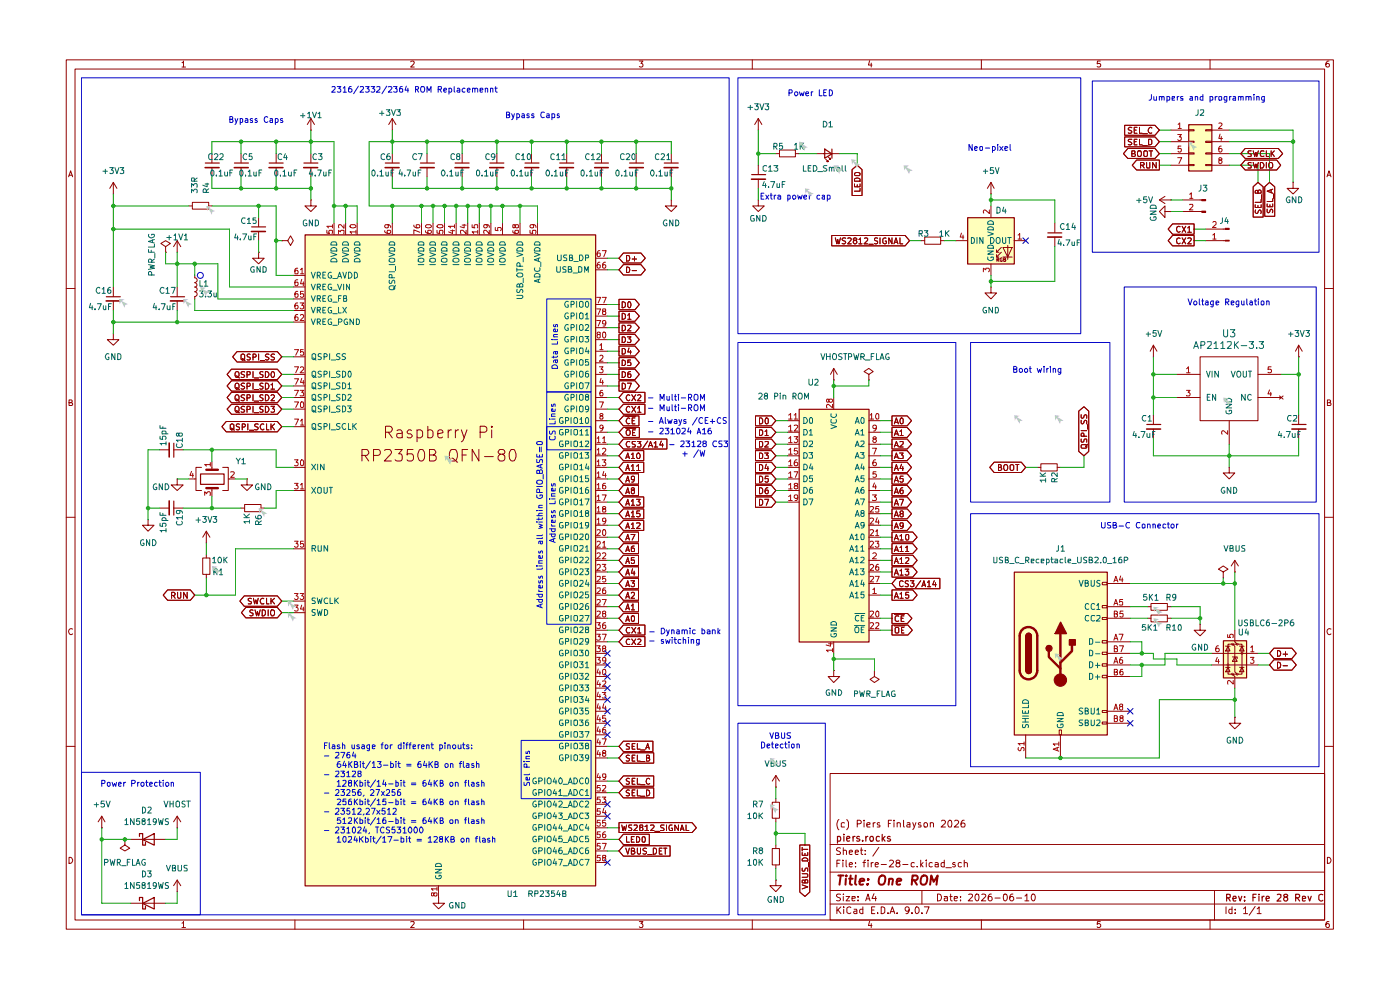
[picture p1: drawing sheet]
<svg xmlns="http://www.w3.org/2000/svg" width="297mm" height="210mm" viewBox="0 0 297 210" stroke-linecap="round" stroke-linejoin="round" font-family="sans-serif">
<g fill="none" stroke="#910000" stroke-width=".21">
<path d="M14.1 12.7h268.8v184.4h-268.8zM15.9 14.6h265.1v180.6h-265.1zM38.6 13.3h.2l.1-.3v1.2M38.6 14.2h.8M62.6 12.7v1.9M87.1 13.1l.5-.1 .3 .2-.1 .3-.7 .7h.8M111.1 12.7v1.9M135.6 13h.8l-.4 .5h.3v.6h-.7M159.6 12.7v1.9M184.5 12.9l-.3 .9h.8M184.8 13.4v.8M208.2 12.7v1.9"/>
<path d="M233.4 13h-.6l-.1 .5h.7v.6h-.7M256.7 12.7v1.9M281.9 13a.71 .71 0 0 0-.6 .4 .71 .71 0 0 0 .2 .8l.4-.1 .1-.4-.2-.2h-.3l-.2 .2M14.6 37.5l.4-1.3 .4 1.3M14.6 37.2h.7M281.5 37.5l.4-1.3 .5 1.3M281.6 37.2h.7M14.1 61.2h1.8M281 61.2h1.9M14.6 85.4h.5l.2-.2-.1-.4h-.6v1.2h.6l.2-.4-.3-.2M281.6 85.4h.4l.3-.2-.2-.4h-.5v1.2h.6l.2-.4-.4-.2M14.1 109.7h1.8"/>
<path d="M281 109.7h1.9M15.4 133.4a.59 .59 0 0 0-.8 .5 .59 .59 0 0 0 .7 .6l.1-.1M282.4 133.4a.59 .59 0 0 0-.9 .5 .59 .59 0 0 0 .8 .6l.1-.1M14.1 158.3h1.8M281 158.3h1.9M176.1 164.1h104.9v31.1h-104.9zM176.1 179.2h104.9M178 173.8a1.62 1.62 0 0 0 0 2.2M178.3 179.9l-.6-.1-.2 .3v.3l.8 .4-.1 .4h-.7M178.9 179.8v1.5M179.2 174.6l-.5-.1-.2 .2v.6l.7 .1M179.7 173.8a1.76 1.76 0 0 1 .1 2l-.1 .2"/>
<path d="M181.9 174.7h.7l.1-.5-.3-.2h-.5v1.4M182.7 179.8v1.3l.3 .2M183.3 174v.2M183.3 174.5v.9M183.9 175l.7-.2v-.2l-.5-.1-.2 .2 .1 .7h.6M185.2 174.5v.9M185.7 174.5l-.5 .2M186.4 179.7l-1.2 1.9M186.6 174.6l-.3-.1-.2 .2 .2 .3h.3v.4h-.5M188.5 174.7h.4M189.1 174h-.6v1.4M189.7 174v.2"/>
<path d="M189.7 174.5v.9M190.3 174.7l.3-.2 .4 .2v.7M190.3 174.5v.9M191.7 174v1.3l.2 .1M192.4 174.6h.6v.8h-.6v-.4l.6-.2M193.6 174.5l.4 .9M194.3 174.5l-.5 1.3-.2 .1M195.3 174.6l-.3-.1-.2 .2 .2 .3h.3v.4h-.5M196.1 174.6l.4-.1 .3 .2-.2 .7h-.5zM197.4 174.7l.2-.2 .4 .2v.7M197.4 174.5v.9M199.7 174.2l.2-.2h.4l.3 .4-.1 .3-.9 .7h1"/>
<path d="M201.2 174.2l.3-.2a.87 .87 0 0 1 .3 1.4h-.5l-.1-.2zM202.5 174.2l.2-.2h.3l.4 .4-.1 .3-.9 .7h1M204.6 174l-.5 .2a1.01 1.01 0 0 0-.1 1.2h.6l.1-.6-.2-.2h-.4l-.2 .2M14.6 181.9a.65 .65 0 0 1 .8 .6 .65 .65 0 0 1-.8 .6zM38.6 195.8l.3-.3v1.3M38.6 196.8h.8M62.6 195.2v1.9M87.1 195.6l.7-.1 .1 .2-.8 1.1h.8M111.1 195.2v1.9M135.6 195.5h.8l-.4 .4 .4 .3-.1 .5-.5 .1-.2-.2M159.6 195.2v1.9M176.1 191.8h104.9"/>
<path d="M176.1 188.9h104.9M176.1 185h104.9M177.5 192.4v1.4M177.5 183.1h.6M177.7 193l.7 .8M178.2 182.5h-.7v1.4M178.3 189.7h-.8v.4l.7 .4 .1 .3-.2 .3-.6-.1M178.4 192.4l-.9 .8M178.8 182.5v.1M178.8 183v.9M178.9 189.7h.1M178.9 180.4l.4-.1 .3 .2v.8"/>
<path d="M178.9 190.2v.9M179 192.4v.1M179 192.9v.9M179.5 190.2h.8l-.8 .9h.8M179.5 182.5v1.2l.2 .2M180.2 183.4l.6-.1-.1-.3-.5 .1v.6l.2 .2 .4-.1M180.2 180.8l.6-.1-.1-.4-.5 .2v.6l.2 .2 .4-.1M180.5 192.5l-.4-.1-.4 .3v.9l.4 .2 .4-.2M180.8 190.6l.6-.1v-.3h-.6v.8h.6M181.2 192.9h.5l.1 .9M181.4 180.8l.7-.1-.2-.4h-.3l-.2 .2v.6l.2 .2 .4-.1M181.5 183.8v.1"/>
<path d="M181.5 183v.1M181.8 193.2l-.6 .1-.1 .2 .2 .3 .5-.1M182 190.9v.2M182 190.2v.1M182.5 180.3h.5M183 192.9h-.5l-.1 .6a.45 .45 0 0 0 .6 .2M183 192.4v1.4M183 183h.6M183.6 181.2v.1M183.6 180.4v.1M183.6 191.1l.5-1.4 .5 1.4M183.6 182.5l-.3 .1v1.3"/>
<path d="M183.8 190.7h.7M184.1 182.5v.1M184.1 183v.9M184.5 195.4l-.3 .9h.8M184.8 183v.9M184.8 195.9v.9M184.9 193h.5M185.2 183l-.4 .2M185.4 189.6l-.4 1h.9M185.6 192.4h-.7v1.4h.7M185.7 183.4l.6-.1-.1-.3h-.4l-.1 .1v.6l.1 .2 .5-.1M185.8 190.2v.9"/>
<path d="M186.2 193.6v.2M186.9 192.4h.4l.4 .3v.8l-.4 .3h-.4zM186.9 183.4h1.1M188.4 193.6v.2M188.7 182.6l.2-.1h.3l.4 .4-1 1h1M188.8 193.8l.5-1.4 .5 1.4M189 193.4h.7M190.3 193.6v.2M190.3 183l-.2-.3 .2-.2h.4l.2 .2-.1 .3h-.5a.46 .46 0 0 0-.3 .5 .46 .46 0 0 0 .3 .4l.5-.1a.52 .52 0 0 0-.1-.8M191.5 183.4h1.1M192.9 193l-.3 .3h-.3l-.3-.3v-.4l.3-.2h.3l.3 .2-.1 .9-.2 .2-.4 .1M193.5 193.6v.2"/>
<path d="M194 183h-.5l-.2 .2 .1 .6h.6M194.2 192.5l.3-.1a.75 .75 0 0 1 .5 .7 .75 .75 0 0 1-.5 .7l-.3-.2-.1-.3zM194.6 183.8v.1M195.3 182.5v1.4M195.4 183.4l.4 .5M195.6 193.6v.2M195.6 188.9v2.9M195.8 183l-.5 .5M196.1 192.4h1l-.6 1.4M196.5 182.5v.1M196.5 183v.9M197.8 183h-.4l-.3 .2 .1 .6h.6"/>
<path d="M198.4 183h.4l.2 .1v.8M198.9 189.7a.73 .73 0 0 1 .8 .7 .73 .73 0 0 1-.8 .7zM199 183.3l-.6 .1v.4h.6M200.3 190.2h.6l.1 .9M200.3 183h-.4l-.3 .2 .1 .6h.6M200.3 182.5v1.4M200.7 184.1h1.1M201 190.5l-.7 .1v.4h.7M201.5 190.2h.5M201.7 189.7v1.2l.3 .2M202.4 190.6l.7-.1-.1-.3h-.5l-.1 .1v.6l.2 .2 .4-.1M202.6 183h-.3l-.2 .2 .1 .2h.3l.2 .3-.2 .2-.4-.1"/>
<path d="M203.8 190.9v.2M203.8 190.2v.1M204 183h-.5l-.2 .2 .1 .6h.6M204.6 183h.4l.2 .1v.8M204.6 182.5v1.4M205.5 189.7h.6l.2 .4-.9 1h.9M207 189.7h.5a1.01 1.01 0 0 1-.2 1.4 .87 .87 0 0 1-.3-1.4zM208.2 195.2v1.9M208.3 189.7h.7l.1 .4-.9 1h.9M210.3 189.7a.57 .57 0 0 0-.7 .5v.6l.3 .3h.3l.3-.3v-.3l-.3-.3h-.3l-.3 .3M211.1 190.5h1.1M212.9 189.7h.3a.73 .73 0 0 1 .6 .7 .73 .73 0 0 1-.6 .7l-.3-.2-.1-.4z"/>
<path d="M214.9 189.7a.57 .57 0 0 0-.7 .5v.6l.3 .3h.3l.2-.3v-.3l-.2-.3h-.3l-.3 .3M215.6 190.5h1.1M217.4 190.1l.4-.4v1.4M217.4 191.1h.9M218.9 189.7h.2a.76 .76 0 0 1 .5 .7 .76 .76 0 0 1-.5 .7 1.01 1.01 0 0 1-.2-1.4zM233.4 195.5h-.6l-.1 .6 .2-.2h.4l.2 .3v.3l-.2 .3h-.4l-.2-.2M256.7 195.2v1.9M257.6 188.9v6.3M260.1 192.4v1.4M261.4 192.9h-.5l-.2 .2v.4l.2 .3 .5-.1M261.4 192.4v1.4M262 193.6v.2"/>
<path d="M262 192.9v.1M263.8 192.8l.4-.4v1.4M263.8 193.8h.9M266.3 192.3l-1.3 1.8M266.7 192.8l.4-.4v1.4M266.7 193.8h.8M281.6 181.9a.65 .65 0 0 1 .8 .6 .65 .65 0 0 1-.8 .6zM281.9 195.5h-.4l-.2 .5v.5l.2 .3 .4-.1v-.7l-.4-.1-.2 .3"/>
</g>
<g fill="none" stroke="#910000" stroke-width=".25">
<path d="M177.7 177.5l.4-.1 .2 .4v.5h-.6M177.7 177.4v1.5M179 177v.1M179 177.4v1M179.6 177.9l.7-.1-.2-.4-.4 .1-.1 .7 .2 .2 .4-.1M181 177.4v1M181.4 177.4l-.3 .1-.1 .3M182.3 177.5a.35 .35 0 0 0-.4-.1 .35 .35 0 0 0-.2 .4l.7 .3-.2 .3-.5-.1M183 178.3v.1M183.7 177.4v1M184.1 177.4l-.4 .4M184.6 177.6l.4-.2 .3 .4-.1 .5-.4 .1a.6 .6 0 0 1-.2-.8z"/>
<path d="M186.6 177.5l-.5-.1-.2 .4 .1 .5h.6M187.2 177v1.4M187.3 177.8l.4 .6M187.7 177.4l-.5 .6M188.8 177.5a.35 .35 0 0 0-.3-.1 .35 .35 0 0 0-.2 .4l.6 .3-.2 .3-.4-.1M260.2 190.5l.7-.1 .1-.6-.8-.1v1.4M260.6 190.5l.4 .6M261.6 190.6l.7-.1-.2-.4-.4 .1-.1 .7 .1 .2 .5-.1M262.8 190.1l.3 1 .3-1M264 191v.1M264 190.2v.2M265.8 190.4h.5"/>
<path d="M266.5 189.7h-.7v1.4M267.1 189.7v.1M267.1 190.1v1M267.8 190.1v1M268.2 190.1l-.4 .4M268.6 190.6l.7-.1-.1-.3-.4-.1-.2 .3 .1 .6h.5M271 189.8h.7v.5l-.8 .8h.8M272.6 190.3l-.3-.3 .1-.2h.7l.1 .2-.3 .3h-.3l-.3 .2v.4l.3 .2h.3l.3-.2v-.4l-.3-.2M274.9 190.5h.6a.45 .45 0 0 0 .1-.7l-.7-.1v1.4M275.2 190.5l.5 .6M276.3 190.6l.7-.1-.1-.3h-.6v.8h.6M277.5 190.1l.3 1 .4-1"/>
<path d="M280.6 189.8l-.4-.1-.4 .3v.8l.4 .3 .4-.1"/>
</g>
<g fill="none" stroke="#910000" stroke-width=".42">
<path d="M177.8 185.7h1.1M178.3 185.7l-.2 2M179.4 186.4v1.3M179.5 185.7v.2M180.1 186.4h.8M180.5 185.7l-.2 1.7 .4 .3M181.6 185.7l-.2 1.7 .2 .3M182.3 187l1-.2v-.3a.6 .6 0 0 0-.9 .1v1h.7M184.1 187.5l-.1 .2-.1-.1 .2-.1-.1 .2M184.2 186.5v.1M186.6 186a.7 .7 0 0 1 1.1 0 1.36 1.36 0 0 1-.5 1.7l-.6-.1a1.33 1.33 0 0 1 0-1.6zM188.6 186.6l.3-.2 .5 .1-.1 1.2"/>
<path d="M188.7 186.4l-.2 1.3M190.2 187l.9-.2v-.3l-.6-.1-.2 .2v1h.7M193.5 186.7l.9-.1 .3-.2-.1-.5-.3-.2h-.7l-.2 2M193.9 186.7l.6 1M195.5 186a.7 .7 0 0 1 1.1 0 1.36 1.36 0 0 1-.6 1.7l-.5-.1a1.33 1.33 0 0 1 0-1.6zM197.3 187.7l.3-2 .5 1.4 .8-1.4-.2 2"/>
</g>
<g fill="#ffb">
<path d="M169.5 86.8h14.8v49.3h-14.8z"/>
<path d="M205.2 46.1h9.9v9.9h-9.9z"/>
<path d="M215.1 121.3h19.8v34.6h-19.8z"/>
<path d="M259.5 135.9h4.9v7.9h-4.9z"/>
<path d="M252.1 26.4h4.9v9.8h-4.9z"/>
<path d="M64.7 49.8h61.6v138.1h-61.6z"/>
</g>
<g fill="none" stroke="#910000" stroke-width=".21">
<path d="M45 32.6v1.9M45 35.6v1.9M51.1 32.6v1.9M51.1 35.6v1.9M58.6 32.6v1.9M58.6 35.6v1.9M66 27.6h.1M66 25.1l-.8 1.3M66 25.1l.7 1.3M66 25.1v2.5M66 32.6v1.9M66 35.6v1.9"/>
<path d="M83.2 27.6h.1M83.2 25.1l-.7 1.3M83.2 25.1l.8 1.3M83.2 25.1v2.5M83.2 32.6v1.9M83.2 35.6v1.9M90.6 32.6v1.9M90.6 35.6v1.9M98 32.6v1.9M98 35.6v1.9M105.4 32.6v1.9M105.4 35.6v1.9"/>
<path d="M112.8 32.6v1.9M112.8 35.6v1.9M120.2 32.6v1.9M120.2 35.6v1.9M127.6 32.6v1.9M127.6 35.6v1.9M135 32.6v1.9M135 35.6v1.9M142.4 32.6v1.9M142.4 35.6v1.9M160.9 27.6h.1M160.9 25.1l-.8 1.3"/>
<path d="M160.9 25.1l.7 1.3M160.9 25.1v2.5M160.9 35v2M160.9 38v2M164.6 32.6h.8M165.4 31.8h3.3v1.5h-3.3zM168.7 32.6h.8M173.2 32.6h4.9M175.2 33.8l.5 .5h-.3h.3v-.3M175.7 33.3l.5 .5h-.3h.3v-.3M180.8 36l1.1-1 1 1v5.5h-2.1zM181.3 39v.6h1.2v-.6"/>
<path d="M181.3 38a.66 .66 0 0 1 .7-.2 .66 .66 0 0 1 .5 .6h-1.2zM181.3 36.7h.1a.94 .94 0 0 1 1.1 0v.4l-.2 .2-.9-.1zM181.9 39.2v.4M182.5 40v.6h-1.2M210.2 38.7l-.7 1.3M210.2 38.7l.7 1.3M210.2 38.7v2.4M40 43.7h.8M40.8 42.9h3.5v1.5h-3.5zM44.3 43.7h.7M54.9 46.1v2M54.9 49.1v2"/>
<path d="M59.8 51.1h1.2l.6-1.1 .6 1.1-.6 1-.6-1M59.8 51.1h.1M66 42.4v1.3h-1.3l1.3 1.2 1.1-1.2h-1.1M66 42.4h.1M132.2 56.1h3.8l.9 1.1-.9 1.1h-3.8l-.9-1.1zM132.2 53.7h3.8l.9 1.1-.9 1h-3.8l-.9-1zM132.9 56.6a.66 .66 0 0 1 .7 .5 .66 .66 0 0 1-.3 .7h-.4zM132.9 54.2a.66 .66 0 0 1 .7 .4 .66 .66 0 0 1-.3 .8h-.4zM134.1 57.4h.9M134.1 54.9h.9M134.6 54.4v1M142.4 42.4v1.3h1.2l-1.2 1.2-1.3-1.2h1.3"/>
<path d="M142.4 42.4h.1M160.9 42.4v1.3h1.2l-1.2 1.2-1.2-1.2h1.2M160.9 42.4h.1M176.4 50h15.6l1 1.1-1 1.1h-15.6zM177.2 50.5l.3 1.2 .2-.9 .3 .9 .3-1.2M179.4 50.5h-.7a.57 .57 0 0 0 .6 .7l.1 .3-.2 .2-.6-.1M179.8 50.5h.5l.3 .2-.8 1h.8M181.3 51l-.3-.2 .1-.3h.6l.1 .3-.2 .2h-.3l-.3 .2v.3l.3 .2h.2l.3-.2v-.3l-.3-.2M182.2 50.8l.3-.3v1.2M182.2 51.7h.7M183.4 50.5h.7v.5l-.8 .7h.8M184.3 51.8h.9"/>
<path d="M186.2 50.5h-.4l-.3 .2 .1 .3 .6 .2v.4l-.3 .1-.4-.1M186.7 50.5v1.2M188 50.5h-.6l-.1 .3v.6l.1 .2 .4 .1 .2-.1v-.5h-.2M189.2 50.5v1.2l-.7-1.2v1.2M189.7 51.7l.4-1.2 .4 1.2M189.8 51.4h.5M190.9 50.5v1.2h.6M195.4 51.1h.8M196.2 50.3h3.4v1.5h-3.4zM199.6 51.1h.7M202.8 51.1h2.4M210.2 41.1h.1"/>
<path d="M210.2 43.7v2.4M210.2 56v2.4M211.4 53.5h.5M211.4 54.5h.5M211.5 55.1h.2l.2-.2-.4-.2v.8M211.7 55.1l.2 .4M212.4 52.5l-1 1v-.5M212.4 53.5l-1 1v-.5M212.6 54.8l-.2-.1-.2 .2v.4l.1 .2h.3l-.1-.4M212.8 52.5h1.9l-.9 2zM212.8 54.5h1.9M212.9 55h.4l.1-.1-.5-.2v.8h.4l.1-.4-.2-.1"/>
<path d="M213.8 52.1v2.9M215.1 51.1h2.5M223.8 47.3v2.1M223.8 50.3v2M131.3 78.3h3.4l.9 1.1-.9 1.1h-3.4zM131.3 66h3.4l.9 1.1-.9 1.1h-3.4zM131.3 70.9h3.4l.9 1.1-.9 1.1h-3.4zM131.3 68.5h3.4l.9 1-.9 1.1h-3.4zM131.3 75.9h3.4l.9 1.1-.9 1.1h-3.4zM131.3 73.4h3.4l.9 1.1-.9 1h-3.4zM131.3 63.5h3.4l.9 1.1-.9 1.1h-3.4zM132 78.8l.7 .3v.7l-.5 .3h-.2z"/>
<path d="M132 66.5h.2l.5 .3v.6l-.5 .3h-.2zM132 71.5h.4l.3 .2v.7l-.3 .2h-.4zM132 69h.4l.3 .3v.6l-.5 .3h-.2zM132 76.4l.7 .2v.7l-.3 .3h-.4zM132 73.9h.4l.3 .3v.6l-.3 .3h-.4zM132 64h.2l.5 .3v.6l-.5 .4h-.2zM133.1 71.5h.8l-.5 .4 .5 .2-.1 .5h-.7M133.2 66.9l.3-.4v1.2M133.2 69.1l.6-.1 .1 .3-.8 .9h.8M133.2 67.7h.7M133.4 73.8l-.2 .9h.7M133.4 64a.68 .68 0 0 1 .5 .6 .68 .68 0 0 1-.5 .7l-.2-.3v-.7z"/>
<path d="M133.8 78.8l-.6 .3v.8l.2 .2 .4-.1v-.7h-.5l-.1 .2M133.8 76.4h-.6v.6l.1-.2 .5 .1v.7l-.6-.1M133.8 74.3v.8M176.9 78.1v2.5M176.9 78.1l-.7 1.3M176.9 78.1l.7 1.3M184.3 79.4l.9-.6-.9-.7-1 .7 1 .6v1.2M210.2 60.9v1.2h1.2l-1.2 1.3-1.2-1.3h1.2M210.2 60.9h.1M244.7 75.7h.1M244.7 73.2l-.7 1.3M244.7 73.2l.7 1.3"/>
<path d="M244.7 73.2v2.5M249.7 79.4h4.9M254.6 75.7h12.3v13.5h-12.3zM266.9 79.4h5M275.5 75.7h.1M275.5 73.2v2.5M275.5 73.2l-.7 1.3M275.5 73.2l.8 1.3M131.3 80.8h3.4l.9 1.1-.9 1.1h-3.4zM132 81.3h.2l.5 .3v.6l-.5 .3h-.2zM132.2 90.7h3.4v2.1h-3.4l-.9-1.1zM132.2 93.1h9.3v2.1h-9.3l-.9-1z"/>
<path d="M132.2 88.2h3.3v2.1h-3.3l-.9-1.1zM132.2 85.8h4.6v2.1h-4.6l-.9-1.1zM132.2 83.2h4.6v2.2h-4.6l-.9-1.1zM132.2 98h4.4v2.2h-4.4l-.9-1.1zM132.2 95.6h4.4v2.1h-4.4l-.9-1zM132.8 99.8l.4-1.3 .3 1.3M132.8 97.3l.4-1.2 .3 1.2M132.8 90.8h2.1M132.8 88.3h2.1M132.8 99.4h.6M132.8 96.9h.6M133 91.2h.5a.77 .77 0 0 1-.2 1.2l-.3-.1a.87 .87 0 0 1 0-1.1z"/>
<path d="M133.1 81.3h.8l-.5 1.2M133.6 93.7l-.1-.1a.66 .66 0 0 0-.6 .5 .66 .66 0 0 0 .2 .7l.5-.1M133.6 88.8l-.1-.1a.57 .57 0 0 0-.7 .6 .57 .57 0 0 0 .8 .5M133.6 86.4l-.3-.2a.6 .6 0 0 0-.5 .7 .6 .6 0 0 0 .7 .5h.1M133.6 83.9l-.3-.2a.65 .65 0 0 0-.5 .7 .65 .65 0 0 0 .5 .6l.3-.2M133.9 98.9l.4-.4v1.3M133.9 96.4l.4-.3v1.2M133.9 99.8h.7M133.9 97.3h.7M134 86.2l.9 1.3M134 83.7l.9 1.3M134.1 89.2h.4"/>
<path d="M134.2 91.8h.4M134.7 88.6h-.6v1.3h.6M134.8 91.2h-.6v1.2h.6M134.8 93.6l-.7 .1v.4l.7 .4-.1 .3h-.6M134.9 86.2l-.9 1.3M134.9 83.7l-.9 1.3M135 98.9l.5-.4v1.3M135 99.8h.8M135.2 93.6h.8l-.5 .5 .5 .2-.1 .5-.7-.1M135.2 96.2l.3-.1a.84 .84 0 0 1 .1 1.2h-.3a.78 .78 0 0 1-.1-1.1zM135.3 86.6l.3-.4v1.3M135.3 83.9l.4-.2 .3 .4-.8 .9h.8"/>
<path d="M135.3 87.5h.7M137.4 93.6l-1.1 1.6M137.6 94.8l.4-1.2 .4 1.2M137.7 94.5h.6M138.8 94l.3-.4v1.2M138.8 94.8h.7M140.3 93.6l-.3 .8h.7M140.5 94.1v.7M160.3 98h3.4l.9 1.1-.9 1.1h-3.4zM160.3 90.7h3.4l.9 1-.9 1.1h-3.4zM160.3 93.1h3.4l.9 1.1-.9 1h-3.4zM160.3 88.2h3.4l.9 1-.9 1.1h-3.4z"/>
<path d="M160.3 95.6h3.4l.9 1.1-.9 1h-3.4zM161.1 98.5h.4l.3 .3v.7l-.3 .3h-.4zM161.1 91.2h.5l.2 .2v.7l-.3 .3h-.4zM161.1 93.6h.5l.2 .3v.7l-.2 .2h-.5zM161.1 88.6h.4l.3 .4v.7l-.3 .2h-.4zM161.1 96.1h.4l.3 .2v.7l-.2 .3h-.5zM162.2 96.1h.8l-.4 .4 .4 .2v.5h-.8M162.3 91.5l.3-.3v1.2M162.3 93.7l.6-.1 .1 .5-.8 .7h.8M162.3 92.4h.7M162.6 98.5l-.3 .9h.8M162.6 88.6l.4 .3v.8a.35 .35 0 0 1-.4 .2 .35 .35 0 0 1-.3-.4l.1-.7z"/>
<path d="M162.9 99v.8M167 89.2h2.5M167 91.7h2.5M167 94.2h2.5M167 96.7h2.5M167 99.1h2.5M176.9 80.6h.1M176.9 84.3v2.5M184.3 80.6h.1M184.3 89.2h2.5M184.3 91.7h2.5M184.3 94.2h2.5"/>
<path d="M184.3 96.7h2.5M184.3 99.1h2.5M189.2 95.6h3.2l1 1.1-1 1h-3.2zM189.2 88.2h3.2l1 1-1 1.1h-3.2zM189.2 90.7h3.2l1 1-1 1.1h-3.2zM189.2 93.1h3.2l1 1.1-1 1h-3.2zM189.2 98h3.2l1 1.1-1 1.1h-3.2zM189.7 97.3l.5-1.2 .4 1.2M189.7 89.9l.5-1.3 .4 1.3M189.7 92.4l.5-1.2 .4 1.2M189.7 94.8l.5-1.2 .4 1.2M189.7 99.8l.5-1.3 .4 1.3"/>
<path d="M189.9 94.5h.6M189.9 99.4h.6M189.9 96.9h.6M189.9 89.6h.6M189.9 92h.6M190.8 96.1h.8l-.3 .4 .3 .2v.5h-.8M190.9 91.5l.4-.3v1.2M190.9 93.7l.6-.1 .1 .5-.8 .7h.8M190.9 92.4h.7M191 88.8l.3-.2 .3 .3v.8a.35 .35 0 0 1-.4 .2 .35 .35 0 0 1-.3-.4zM191.3 98.5l-.4 .9h.8M191.5 99v.8"/>
<path d="M210.9 98h5.8l.9 1.1-.9 1.1h-5.8l-.9-1.1zM211.8 99.1h.5v-.5l-.5-.1v1.3h.5l.2-.4-.3-.3M213 98.7l.5-.2a.86 .86 0 0 1 0 1.3h-.2a.79 .79 0 0 1-.3-1.1zM214.3 98.7l.2-.2 .5 .2v.9l-.2 .2h-.3l-.2-.2zM215.5 98.5h.7M215.8 98.5v1.3M220 99.1h.8M220.8 98.4h3.5v1.5h-3.5zM224.3 99.1h.7M228.9 87.2l1.1-.9 1 .9v8.6l-1 .9-1.1-.9zM229.4 94.5l.1-.2h.9l.1 .2v.4l-.1 .2h-.9l-.1-.2zM229.4 93.1v.6l.1 .1 .4-.1 .2-.6h.4v.7"/>
<path d="M229.4 89.2v.5l.1 .2 .5-.2v-.3l.2-.2 .3 .1v.6M229.4 88v.6l.1 .1 .5-.2v-.3l.2-.2 .3 .1v.6M229.4 91.4h1.1M230 92.5v-.5l-.5-.1-.1 .1v.5h1.1M230.7 94.2l-.4 .6M230.7 90.1v.9M244.7 88.1v1.9M244.7 91v2M249.7 84.3h4.9M260.8 99.1v1.2h1.2l-1.2 1.3-1.3-1.3h1.3M260.8 99.1h.1M260.8 89.2v5"/>
<path d="M266.9 84.3h5M271.4 84l.8 .7M272.2 84l-.8 .7M275.5 88.1v1.9M275.5 91v2M132.2 100.5h3.3v2.2h-3.3l-.9-1.1zM132.2 117.8h3.3v2.2h-3.3l-.9-1.1zM132.2 115.3h3.3v2.1h-3.3l-.9-1zM132.2 112.9h3.3v2.1h-3.3l-.9-1zM132.2 110.4h4.4v2.1h-4.4l-.9-1.1zM132.2 105.4h4.4v2.2h-4.4l-.9-1.1zM132.2 107.9h4.4v2.2h-4.4l-.9-1.1z"/>
<path d="M132.2 103h3.3v2.2h-3.3l-.9-1.1zM132.8 102.3l.4-1.3 .3 1.3M132.8 119.5l.4-1.2 .3 1.2M132.8 117l.4-1.2 .3 1.2M132.8 114.6l.4-1.2 .3 1.2M132.8 112.1l.4-1.2 .3 1.2M132.8 107.2l.4-1.3 .3 1.3M132.8 109.6l.4-1.2 .3 1.2M132.8 104.7l.4-1.2 .3 1.2M132.8 101.9h.6M132.8 119.1h.6M132.8 116.7h.6"/>
<path d="M132.8 114.2h.6M132.8 111.8h.6M132.8 106.8h.6M132.8 109.3h.6M132.8 104.4h.6M133.9 113.4h.8l-.6 1.2M133.9 111.2l.4-.3v1.2M133.9 106.3l.4-.4v1.3M133.9 108.8l.4-.4v1.2M133.9 112.1h.7M133.9 107.2h.7M133.9 109.6h.7"/>
<path d="M134.1 104l-.2-.1 .2-.4h.4v.5h-.4l-.2 .1v.5l.2 .1h.3l.2-.2-.1-.4-.1-.1M134.5 118.3h-.6v.6l.6-.1v.7h-.4l-.2-.1M134.5 115.8l-.6 .3v.8l.6 .1v-.7l-.4-.1-.2 .3M134.6 101.5l-.2 .3-.5-.1v-.6h.6l.1 .6a.58 .58 0 0 1-.6 .6M135 111l.6-.1 .2 .2-.1 .3-.7 .7h.8M135 105.9h.8l-.4 .5 .4 .3-.1 .4h-.7M135.7 108.4h-.6l-.1 .6a.45 .45 0 0 1 .6 0 .45 .45 0 0 1 .1 .6h-.7M160.3 103h3.4l.9 1.1-.9 1.1h-3.4zM160.3 100.5h3.4l.9 1.1-.9 1.1h-3.4zM160.3 105.4h3.4l.9 1.1-.9 1.1h-3.4zM161.1 103.5h.4l.3 .3v.6l-.3 .3h-.4zM161.1 101h.4l.3 .3v.6l-.3 .4h-.4z"/>
<path d="M161.1 105.9h.4l.3 .4v.5l-.3 .4h-.4zM162.2 105.9h.9l-.5 1.3M162.9 103.5h-.3a.93 .93 0 0 0-.2 1.1l.4 .1 .2-.1v-.5l-.6-.1-.1 .2M163 101h-.6l-.1 .6 .6-.1 .1 .6-.2 .2h-.3l-.2-.2M167 101.6h2.5M167 104.1h2.5M167 106.5h2.5M184.3 101.6h2.5M184.3 104.1h2.5M184.3 106.5h2.5M184.3 109h2.5M184.3 111.4h2.5"/>
<path d="M184.3 114h2.5M184.3 116.4h2.5M184.3 118.9h2.5M189.2 103h3.2l1 1.1-1 1.1h-3.2zM189.2 100.5h3.2l1 1.1-1 1.1h-3.2zM189.2 112.9h4.4l1 1.1-1 1h-4.4zM189.2 115.3h4.4l1 1.1-1 1h-4.4zM189.2 110.4h3.2l1 1-1 1.1h-3.2zM189.2 107.9h3.2l1 1.1-1 1.1h-3.2zM189.2 105.4h3.2l1 1.1-1 1.1h-3.2zM189.2 117.8h4.4l1 1.1-1 1.1h-4.4zM189.7 104.7l.5-1.2 .4 1.2"/>
<path d="M189.7 102.3l.5-1.3 .4 1.3M189.7 114.6l.5-1.2 .4 1.2M189.7 117l.5-1.2 .4 1.2M189.7 112.1l.5-1.2 .4 1.2M189.7 109.6l.5-1.2 .4 1.2M189.7 107.2l.5-1.3 .4 1.3M189.7 119.5l.5-1.2 .4 1.2M189.9 101.9h.6M189.9 119.1h.6M189.9 116.7h.6M189.9 114.2h.6M189.9 111.8h.6"/>
<path d="M189.9 106.8h.6M189.9 109.3h.6M189.9 104.4h.6M190.8 105.9h.9l-.5 1.3M190.9 113.7l.4-.3v1.2M190.9 116.2l.4-.4v1.2M190.9 118.6l.4-.3v1.2M190.9 114.6h.7M190.9 117h.7M190.9 119.5h.7M191.2 109l-.3-.4 .1-.1 .4-.1 .2 .4-.2 .2h-.4l-.1 .1 .1 .5h.2h.4v-.6h-.2M191.5 103.5h-.2a.93 .93 0 0 0-.3 1.1l.4 .1 .2-.1v-.5l-.6-.1-.1 .2"/>
<path d="M191.6 101h-.6l-.1 .6 .6-.1 .1 .6-.2 .2h-.3l-.2-.2M191.6 111.4l-.2 .3-.4-.1v-.7l.6 .1v.8l-.6 .3M192.1 116.2l.3-.4v1.2M192.1 118.4h.7v.4l-.8 .7h.8M192.1 117h.7M192.2 113.5l.4-.1 .2 .1v.8l-.2 .3-.4-.1zM132.2 120.2h3.3v2.2h-3.3l-.9-1.1zM132.2 122.7h3.3v2.2h-3.3l-.9-1.1zM132.2 127.7h3.3v2.1h-3.3l-.9-1.1zM132.2 125.1h3.3v2.2h-3.3l-.9-1.1zM132.2 135h4.6v2.2h-4.6l-.9-1.1zM132.2 132.6h4.6v2.1h-4.6l-.9-1z"/>
<path d="M132.2 130.1h3.3v2.1h-3.3l-.9-1.1zM132.8 122l.4-1.3 .3 1.3M132.8 124.5l.4-1.3 .3 1.3M132.8 129.4l.4-1.3 .3 1.3M132.8 126.9l.4-1.3 .3 1.3M132.8 131.8l.4-1.2 .3 1.2M132.8 121.6h.6M132.8 124.1h.6M132.8 129h.6M132.8 126.6h.6M132.8 131.5h.6M133.6 135.6a.61 .61 0 0 0-.8 .3 .61 .61 0 0 0 .3 .8l.5-.1"/>
<path d="M133.6 133.2l-.1-.1a.66 .66 0 0 0-.6 .4 .66 .66 0 0 0 .2 .8l.5-.1M133.9 123.2h.7l-.4 .5h.3v.7l-.5 .1-.1-.2M133.9 128.5l.4-.4v1.3M133.9 125.8l.5-.2 .2 .4-.7 .9h.7M133.9 130.8l.2-.2h.3a.77 .77 0 0 1-.1 1.2l-.4-.2zM133.9 129.4h.7M134 135.5l.9 1.2M134 133.1l.9 1.2M134.2 120.6l-.3 1h.8M134.5 121.2v.8M134.9 135.5l-.9 1.2M134.9 133.1l-.9 1.2"/>
<path d="M135.3 135.6l.4-.1 .3 .4-.8 .8h.8M135.3 133.4l.3-.3v1.2M135.3 134.3h.7M176.9 136.1v2.5M184.3 121.3h2.5M184.3 123.8h2.5M184.3 126.2h2.5M184.3 131.1h2.5M184.3 133.7h2.5M189.2 120.2h4.4l1 1.1-1 1.1h-4.4zM189.2 125.1h4.4l1 1.1-1 1.1h-4.4zM189.2 132.6h3.4l.9 1.1-.9 1h-3.4z"/>
<path d="M189.2 130.1h3.3l1 1-1 1.1h-3.3zM189.7 122l.5-1.3 .4 1.3M189.7 126.9l.5-1.3 .4 1.3M189.7 132.8h2.2M189.7 130.3h2.2M189.9 133.3l.2-.2h.4l.2 .2v.8l-.2 .2h-.4l-.2-.2zM189.9 121.6h.6M189.9 126.6h.6M190.2 122.7h9.2v2.2h-9.2l-1-1.1zM190.7 130.7l-.6-.1-.2 .3v.7a.52 .52 0 0 0 .8 .1M190.9 121.1l.4-.4v1.3M190.9 126l.4-.4v1.3"/>
<path d="M190.9 122h.7M190.9 126.9h.7M191.2 131.1h.4M191.3 133.7h.3M191.6 123.4l-.4-.2-.4 .3v.6l.2 .3 .3 .1 .3-.2M191.8 133.1h-.5v1.2h.5M191.8 130.6h-.6v1.2h.6M192 120.7h.8l-.4 .5 .4 .1v.5l-.3 .2h-.3l-.2-.2M192.7 123.3l-.4-.1-.3 .2 .1 .3 .6 .2v.4l-.2 .2-.5-.1M192.8 125.6h-.6l-.1 .6h.7v.5l-.3 .2-.4-.2M193.1 123.2h.8l-.4 .5 .4 .1v.5l-.3 .2h-.3l-.2-.2M195.3 123.2l-1.1 1.5"/>
<path d="M195.6 124.5l.4-1.3 .3 1.3M195.7 124.1h.6M196.8 123.5l.3-.3v1.3M196.8 124.5h.6M198.2 123.2l-.3 .8h.7M198.5 123.6v.9M233.8 123.5h1.1v.5h-1.1zM233.8 128.4h1.1v.5h-1.1zM233.8 131h1.1v.4h-1.1zM233.8 135.9h1.1v.5h-1.1zM233.8 138.3h1.1v.6h-1.1zM243.5 131.1h.7"/>
<path d="M243.5 128.7h.7M244.2 130.5h3.4v1.4h-3.4zM244.2 128h3.4v1.5h-3.4zM247.6 131.1h.8M247.6 128.7h.8M254.6 132.4v1.3h1.2l-1.2 1.2-1.3-1.2h1.3M254.6 132.4h.1M132.2 157.2h6.3v2.2h-6.3l-.9-1.1zM132.2 159.7h6.5v2.2h-6.5l-.9-1.1zM133.5 157.8l-.4-.1-.3 .3 .3 .3 .4 .2v.3l-.7 .1M134.1 158.3h.4M134.7 157.7h-.6v1.2h.6"/>
<path d="M135.2 157.7v1.2h.6M135.9 159.1h.9M137 158.9l.4-1.2 .3 1.2M137.1 158.6h.6M176.9 142.2v1.3h1.2l-1.2 1.3-1.2-1.3h1.2M176.9 142.2h.1M185.5 142.2v1.3l-.9 .6 .9 .7 1-.7-1-.6M185.5 142.2h.1M224.7 154.9h.5v1h-.5zM233.8 140.8h1.1v.5h-1.1zM233.8 143.3h1.1v.5h-1.1zM233.8 150.7h1.1v.4h-1.1z"/>
<path d="M233.8 153.2h1.1v.4h-1.1zM131.3 174.5h15.5l.9 1.1-.9 1h-15.5zM131.9 175l.3 1.2 .2-.9 .3 .9 .2-1.2M132.2 164.6h6.5v2.2h-6.5l-.9-1.1zM132.2 167.1h6.5v2.1h-6.5l-.9-1.1zM132.2 179.4h10v2.2h-10l-.9-1.1zM132.2 177h5.5v2.2h-5.5l-.9-1.1zM132.8 179.9l.4 1.3 .3-1.3M132.9 177.5v1.1h.6M133.5 165.2l-.4-.1-.3 .3 .2 .3 .5 .2v.3l-.2 .2-.5-.1M133.5 160.3h-.6a.57 .57 0 0 0 .6 .6v.4l-.2 .2-.5-.1M133.5 167.6h-.4l-.3 .2 .2 .3 .5 .2v.4h-.7"/>
<path d="M133.9 178.1h.4M134 175h-.6a.47 .47 0 0 0 .1 .5 .47 .47 0 0 0 .4 .2v.5h-.6M134.1 165.7h.4M134.1 160.8h.4M134.1 168.1h.4M134.5 175.1l.6-.1 .1 .3-.8 .9h.8M134.5 177.5h-.6v1.1h.6M134.7 165.1h-.6v1.3h.6M134.7 160.2h-.6v1.3h.6M134.7 167.6h-.6v1.2h.6M135 177.5a.66 .66 0 0 1 .7 .4 .66 .66 0 0 1-.2 .7h-.5zM135.2 165.1v1.3h.6"/>
<path d="M135.2 160.2v1.3h.6M135.2 167.6v1.2h.6M135.2 179.9v1l.3 .3 .4-.2v-1.1M135.9 175.5l-.2-.1v-.3l.6-.1v.4l-.6 .2v.5l.6 .1 .1-.4-.3-.3M135.9 166.5h.9M135.9 161.5h.9M135.9 168.9h.9M136.3 177.5h.3a.86 .86 0 0 1 .1 1.1h-.3l-.2-.1zM136.8 175.3l.4-.3v1.2M136.8 176.2h.8M137.2 160.8l.5-.1v-.4l-.5-.1v1.3l.5-.1 .1-.4-.2-.2M137.2 167.6a.64 .64 0 0 1 .6 .6 .64 .64 0 0 1-.6 .6z"/>
<path d="M137.2 180h-.7v.4l.5 .2 .2 .3-.3 .3-.5-.1M137.8 165.3l-.2-.2a.65 .65 0 0 0-.5 .6 .65 .65 0 0 0 .5 .7l.2-.2M138 175.1l.6-.1 .2 .3-.8 .9h.8M138.6 179.9h.3l.4 .3v.6l-.4 .4h-.3zM138.9 176.4h1.1M140.5 179.9h-.6v1.3h.6M140.8 179.9h.7M140.9 175h-.6l-.2 .3 .3 .3h.2l.3 .4-.2 .2h-.6M141.1 179.9v1.3M141.4 175v1.2M142.6 175a.66 .66 0 0 0-.7 .4 .66 .66 0 0 0 .3 .8l.5-.1v-.4h-.3M143.9 175v1.2l-.7-1.2v1.2"/>
<path d="M144.4 176.2l.3-1.2 .4 1.2M144.4 175.8h.6M145.5 175v1.2h.6M163.8 180h1.6v3.5h-1.6zM163.8 170.2h1.6v3.4h-1.6zM164.6 167h.1M164.6 164.5l-.8 1.2M164.6 164.5l.8 1.2M164.6 164.5v2.5M164.6 169.4v.8M164.6 173.6v.7M164.6 179.2v.8"/>
<path d="M169.7 179.2h2.1v10l-1 1-1.1-1zM170.2 179.7v.8M133.9 180.5l.6-.1v-.4l-.6-.1v1.3h.5l.3-.4-.3-.3M137.4 181.3h.9M139.9 180.5h.4M164.6 186.7v1.2h1.2l-1.2 1.2-1.3-1.2h1.3M164.6 186.7h.1M164.6 183.5v.7M170.2 187.7l1.2 .4-1.2 .4M170.2 185.3h1l.2 .2v.4l-.2 .2h-1M170.2 184.1v.6a.47 .47 0 0 0 .5 0 .47 .47 0 0 0 .2-.5h.5v.6M170.2 182.2a.66 .66 0 0 1 .7-.2 .66 .66 0 0 1 .5 .6h-1.2z"/>
<path d="M170.2 180.8v.6h1.2v-.6M170.2 180.2h1.2M170.8 186.9l.1-.3 .5 .1v.6h-1.2v-.5l.4-.1 .2 .2v.4M170.8 181v.4M171.5 183v.9"/>
</g>
<g fill="none" stroke="#910000" stroke-width=".25">
<path d="M43.6 34.6h2.9M49.7 34.6h3M57.1 34.6h3M64.5 34.6h2.9M81.7 34.6h3M89.2 34.6h3M96.6 34.6h2.9M103.9 34.6h3M111.4 34.6h2.9M118.7 34.6h3M126.2 34.6h2.9M133.6 34.6h2.9"/>
<path d="M140.9 34.6h3M159.5 37h2.9M175 31.6l1.5 1-1.5 1zM176.5 31.6v2M53.4 48.1h2.9M205.3 46.2h9.9v9.8h-9.9zM222.3 49.4h3M169.5 86.8h14.9v49.4h-14.9zM243.3 90h2.9M274.1 90h3M215.2 121.4h19.7v34.5h-19.7z"/>
</g>
<g fill="none" stroke="#b90000" stroke-width=".21">
<path d="M204 49.4l-.3 .9h.8M204.3 49.9v.8M208.6 57.7v-.8l.5 .3 .1-.3h.5l.2 .2v.4l-.2 .2M209.9 44.5v.8l-.9-.8-.4 .3 .1 .4M216 49.9l.3-.4v1.2M216 50.7h.7M251.7 78.2l.4-.4v1.3M251.7 79.1h.8M269.7 77.8h-.6l-.1 .6h.7v.6h-.7M167.3 88.1l.4-.4v1.2M167.3 90.5l.4-.3v1.2M167.3 93l.4-.4v1.3"/>
<path d="M167.3 95.4l.4-.3v1.2M167.3 98l.4-.5v1.3M167.3 88.9h.8M167.3 91.4h.8M167.3 93.9h.8M167.3 96.3h.8M167.3 98.8h.8M168.5 88.1l.3-.4v1.2M168.5 90.3l.5-.1 .2 .2-.7 1h.7M168.5 92.6h.7l-.4 .5 .4 .2v.3l-.2 .3h-.3l-.2-.2M168.5 88.9h.7M169.1 97.5a.72 .72 0 0 0-.6 .6 .72 .72 0 0 0 .2 .7l.5-.1a.42 .42 0 0 0-.1-.5 .42 .42 0 0 0-.5-.1l-.1 .2"/>
<path d="M169.2 95.1h-.6l-.1 .6h.7v.4l-.2 .2h-.3l-.2-.1M175.8 84.8l.2-.1h.4l.2 .1-.1 .5a.53 .53 0 0 1-.5-.1 .53 .53 0 0 1-.2-.5h-.4l-.1 .4 .3 .2 .2-.2M176.6 85.8v.7l-.9-.7-.4 .2 .1 .5M184.6 88.1l.3-.4v1.2M184.6 88.9h.7M185.1 95.1h.8l-.5 1.2M185.4 93.1l-.2-.2 .2-.3h.3l.2 .4-.7 .4v.2l.2 .3h.3l.2-.3v-.2l-.2-.3M185.8 97.5a.72 .72 0 0 0-.6 .6 .72 .72 0 0 0 .2 .7l.4-.1a.42 .42 0 0 0 0-.5 .42 .42 0 0 0-.6-.1v.2M185.9 87.8l.3-.1 .2 .3v.7l-.1 .2-.4-.1a.78 .78 0 0 1 0-1zM185.9 90.7l-.1 .1a.42 .42 0 0 1-.5 0 .42 .42 0 0 1-.1-.5l.5-.1a.72 .72 0 0 1 .2 .7 .72 .72 0 0 1-.6 .5M251.7 82.8h.8l-.5 .4 .5 .3-.1 .4h-.7M260.4 91.4v.7l-.9-.7-.3 .2v.5"/>
<path d="M269.3 82.7l-.3 .9h.7M269.6 83.2v.8M167.3 100.4l.4-.3v1.2M167.3 102.9l.4-.4v1.2M167.3 105.3l.4-.3v1.2M167.3 101.3h.8M167.3 103.7h.8M167.3 106.2h.8M168.5 100.1h.7l-.5 1.2M168.7 103l-.2-.3 .2-.2h.4l.1 .3-.7 .5 .2 .4h.3l.2-.2-.2-.5M169.2 105.5l-.2 .2h-.3l-.2-.2 .1-.4 .5-.1 .1 .2-.1 .9-.4 .1M184.6 107.5l.5-.1 .2 .3-.7 .9h.7"/>
<path d="M184.6 110l.5-.1 .2 .2-.7 1.1h.7M184.6 112.4l.5-.1 .2 .3-.7 1h.7M184.6 115l.1-.2h.4l.2 .3-.7 1h.7M184.6 119.9l.1-.2h.4l.2 .3-.1 .3-.6 .7h.7M185.1 105h.8l-.4 .4 .4 .3v.3l-.1 .2-.7-.1M185.2 117.4l.1-.1h.4l.2 .4-.8 .8h.8M185.5 102.4l-.3 .9h.7M185.7 114.8h.7l-.3 .5 .3 .1v.5l-.1 .2-.6-.2M185.8 112.7h.1l.2-.4v1.3M185.8 102.9v.8M185.8 113.6h.6M185.8 100.1h-.6v.5h.6v.6h-.6"/>
<path d="M186.1 109.8l-.3 .9h.7M186.3 119.7a.72 .72 0 0 0-.5 .5 .72 .72 0 0 0 .2 .8l.4-.1v-.6l-.4-.1-.2 .3M186.3 110.3v.9M186.4 107.4h-.6v.6l.1-.1h.4l.1 .1v.5h-.6M175.8 136.6h.8M176.2 136.3v.8l-.9-.3M176.6 137.9h-1.3l.4 .4M176.6 137.6v.7M184.6 122.3h.6l.1 .1-.1 .4-.6 .6h.7M184.6 129.7l.5-.1 .2 .3-.7 1h.7M184.6 132.2l.5-.1 .2 .2-.7 1h.7M185.2 125l.3-.3v1.2"/>
<path d="M185.2 125.9h.7M185.7 122.3h.8l-.5 1.1M185.8 132.2h.6v.4l-.7 .7h.7M185.9 129.7l.3-.1 .2 .3v.7l-.2 .3a.71 .71 0 0 1-.3-1.2z"/>
</g>
<g fill="none" stroke="#006665" stroke-width=".21">
<path d="M206.1 50.4a.64 .64 0 0 1 .7 .6 .64 .64 0 0 1-.7 .6zM207.3 50.4v1.2M208.5 50.4v1.2l-.6-1.2v1.2M209.5 49.2l1.2 .4-1.2 .4M209.5 48.3a.66 .66 0 0 1 .8-.2 .66 .66 0 0 1 .4 .7h-1.2zM209.5 47.1l.6-.3 .4 .1 .2 .2v.5h-1.2zM209.5 54.5v.5l.6 .3 .6-.3v-.5h-.5v.2M209.5 53.3h1.2l-1.2 .6h1.2M209.5 52.2a.66 .66 0 0 1 .8-.2 .66 .66 0 0 1 .4 .7h-1.2zM210.1 50.4a.65 .65 0 0 1 .8 .6 .65 .65 0 0 1-.8 .6zM211.4 50.5l.3-.1 .4 .1 .1 .7-.4 .4-.4-.1zM212.7 50.4v1l.2 .2 .5-.1v-1.1"/>
<path d="M213.8 50.4h.7M214.1 50.4v1.2M255.9 78.7l.5 1.3 .3-1.3M257.1 78.7v1.3M258.5 78.7v1.3l-.8-1.3v1.3M261.2 78.7l.4 1.3 .4-1.3M262.6 78.7a.46 .46 0 0 1 .6 .5l-.1 .7-.5 .1a.86 .86 0 0 1 0-1.3zM263.7 78.7v1.1l.3 .2 .4-.2v-1.1M264.8 78.7h.7M265.2 78.7v1.3M170.5 88.6a.65 .65 0 0 1 .8 .6 .65 .65 0 0 1-.8 .6zM170.5 91.1h.5a.66 .66 0 0 1 .2 .8 .66 .66 0 0 1-.7 .4z"/>
<path d="M170.5 93.6h.5l.2 .2 .1 .4-.3 .5h-.5zM170.5 96a.66 .66 0 0 1 .7 .4 .66 .66 0 0 1-.2 .8h-.5zM170.5 98.5a.66 .66 0 0 1 .7 .4 .66 .66 0 0 1-.2 .7h-.5zM171.6 96h.8l-.4 .4 .4 .2v.5h-.8M171.7 91.4l.3-.3v1.2M171.7 93.6h.6l.1 .5-.8 .6h.8M171.7 92.3h.7M171.8 88.7l.3-.1 .3 .2v.8l-.3 .2-.3-.1zM172 98.4l-.3 .9h.8M172.3 98.9v.7M176.3 90.1l1.2 .4-1.2 .4M176.4 89l-.1 .6 .2 .1h.7a.55 .55 0 0 0 .2-.7"/>
<path d="M176.4 87.8l-.1 .5a.61 .61 0 0 0 .7 .2 .61 .61 0 0 0 .4-.7M181.4 89.8l.5-1.2 .4 1.2M181.4 92.3l.5-1.2 .4 1.2M181.4 94.7l.5-1.1 .4 1.1M181.4 97.2l.5-1.2 .4 1.2M181.4 99.6l.5-1.1 .4 1.1M181.5 89.5h.6M181.5 91.9h.6M181.5 94.4h.6M181.5 96.9h.6M181.5 99.3h.6M182.5 96h.8l-.4 .4 .4 .2v.5h-.8"/>
<path d="M182.6 91.4l.4-.3v1.2M182.6 93.6h.6l.1 .5-.8 .6h.8M182.6 92.3h.7M182.9 88.6l.4 .2v.8l-.4 .2a.9 .9 0 0 1 0-1.2zM182.9 98.4l-.3 .9h.8M183.2 98.9v.7M256.1 84.2h.4M256.7 83.6h-.6v1.3h.6M257.9 83.6v1.3l-.7-1.3v1.3M260.1 87.1a.66 .66 0 0 0 .4 .7 .66 .66 0 0 0 .8-.3l-.1-.5h-.4v.3M260.1 85.8h1.2l-1.2 .7h1.2M260.1 84.7l.5-.2 .4 .1 .3 .1v.6h-1.2z"/>
<path d="M264.2 83.6v1.3l-.8-1.3v1.3M265.4 83.8l-.2-.2a.65 .65 0 0 0-.5 .7 .65 .65 0 0 0 .5 .6l.2-.2M170.5 100.9a.65 .65 0 0 1 .8 .7 .65 .65 0 0 1-.8 .6zM170.5 103.4a.65 .65 0 0 1 .8 .6 .65 .65 0 0 1-.8 .6zM170.5 105.8a.65 .65 0 0 1 .8 .7 .65 .65 0 0 1-.8 .6zM171.6 105.8h.9l-.5 1.3M172.3 103.4h-.3a.93 .93 0 0 0-.2 1.2h.4l.2-.1v-.5l-.6-.1-.1 .2M172.4 100.9h-.6l-.1 .6 .6-.1 .1 .6-.2 .2h-.3l-.2-.2M180.3 114.5l.4-1.2 .4 1.2M180.3 116.9l.4-1.2 .4 1.2M180.3 119.4l.4-1.2 .4 1.2M180.4 114.1h.6"/>
<path d="M180.4 116.6h.6M180.4 119h.6M181.4 102.2l.5-1.3 .4 1.3M181.4 104.6l.5-1.2 .4 1.2M181.4 107.1l.5-1.3 .4 1.3M181.4 109.6l.5-1.3 .4 1.3M181.4 112l.5-1.2 .4 1.2M181.4 113.6l.4-.3v1.2M181.4 116.1l.4-.4v1.2M181.4 118.5l.4-.3v1.2M181.4 114.5h.7M181.4 116.9h.7"/>
<path d="M181.4 119.4h.7M181.5 101.8h.6M181.5 104.3h.6M181.5 106.8h.6M181.5 109.2h.6M181.5 111.7h.6M182.5 105.8h.9l-.5 1.3M182.6 116.1l.4-.4v1.2M182.6 118.3h.7v.4l-.8 .7h.8M182.6 116.9h.7M182.7 113.4l.4-.1 .2 .2v.7l-.2 .3-.4-.1zM182.9 108.9l-.3-.4 .3-.2h.2l.2 .4-.2 .2h-.4l-.1 .1v.3l.3 .3 .4-.1v-.5l-.2-.1"/>
<path d="M183.2 103.4h-.2a.93 .93 0 0 0-.3 1.2h.4l.2-.1v-.5l-.6-.1-.1 .2M183.3 100.9h-.6l-.1 .6 .6-.1 .1 .6-.2 .2h-.3l-.2-.2M183.3 111.3l-.2 .3-.4-.1v-.7l.6 .1v.9l-.6 .2M176.3 134.4v.5a.61 .61 0 0 0 .8 .2 .61 .61 0 0 0 .3-.7h-.4v.2M176.3 133.2h1.2l-1.2 .7h1.2M176.3 132.1a.66 .66 0 0 1 .8-.2 .66 .66 0 0 1 .4 .7h-1.2zM180.3 121.9l.4-1.3 .4 1.3M180.3 124.4l.4-1.3 .4 1.3M180.3 126.8l.4-1.2 .4 1.2M180.4 121.5h.6M180.4 124h.6M180.4 126.5h.6"/>
<path d="M181.3 132.7h2.2M181.4 130.1h2.1M181.4 121l.4-.4v1.3M181.4 123.4l.4-.3v1.3M181.4 125.9l.4-.3v1.2M181.4 121.9h.7M181.4 124.4h.7M181.4 126.8h.7M181.5 133h.5a1.05 1.05 0 0 1 0 1.2h-.5a1.05 1.05 0 0 1 0-1.2zM182.2 130.6h-.5a.61 .61 0 0 0-.3 .7 .61 .61 0 0 0 .8 .4M182.5 120.6h.8l-.4 .6h.4v.5l-.2 .2h-.4l-.2-.2M182.7 131.1h.4"/>
<path d="M182.7 133.6h.4M182.9 123l-.3 .9h.8M183.2 123.5v.9M183.3 125.6h-.6l-.1 .6h.7v.5l-.2 .1h-.3l-.2-.1M183.3 130.6h-.6v1.1h.6M183.3 133h-.6v1.2h.6"/>
</g>
<g fill="none" stroke="#910000" stroke-width=".34">
<path d="M43.5 35.6h3M49.7 35.6h3M57.1 35.6h2.9M64.4 35.6h3M81.7 35.6h3M89.2 35.6h2.9M96.5 35.6h3M103.9 35.6h2.9M111.3 35.6h3M118.7 35.6h3M126.2 35.6h2.8M133.5 35.6h3"/>
<path d="M140.9 35.6h2.9M159.4 38h3M53.3 49.1h3M222.2 50.3h3M243.2 91h3M274.1 91h2.9"/>
</g>
<path d="M216.3 134.9v7.3" fill="none" stroke="#910000" stroke-width=".51"/>
<path d="M217.6 134.9h1.2v7.3h-1.2z" fill="#910000"/>
<path d="M217.6 134.9h1.2v7.4h-1.2zM217.6 134.9a.59 .59 0 0 1 .6-.6 .59 .59 0 0 1 .6 .6" fill="none" stroke="#910000" stroke-width=".25"/>
<path d="M217.8 134.5a.59 .59 0 0 1 .7-.1 .59 .59 0 0 1 .3 .5h-1.2z" fill="#910000"/>
<path d="M217.6 134.9a.59 .59 0 0 1 .6-.6 .59 .59 0 0 1 .6 .6M217.6 142.3a.59 .59 0 0 0 .6 .6 .59 .59 0 0 0 .6-.6" fill="none" stroke="#910000" stroke-width=".25"/>
<path d="M216.3 134.9a1.86 1.86 0 0 1 1.9-1.9 1.86 1.86 0 0 1 1.8 1.9M216.3 142.2a1.86 1.86 0 0 0 1.9 1.9 1.86 1.86 0 0 0 1.8-1.9" fill="none" stroke="#910000" stroke-width=".51"/>
<path d="M217.6 142.3h1.2a.59 .59 0 0 1-.6 .6 .59 .59 0 0 1-.6-.6z" fill="#910000"/>
<path d="M217.6 142.3a.59 .59 0 0 0 .6 .6 .59 .59 0 0 0 .6-.6" fill="none" stroke="#910000" stroke-width=".25"/>
<path d="M220 134.9v7.3" fill="none" stroke="#910000" stroke-width=".51"/>
<circle cx="222.5" cy="137.5" r=".64" fill="#910000"/>
<circle cx="222.5" cy="137.5" r=".64" fill="none" stroke="#910000" stroke-width=".25"/>
<path d="M225 131.9l1.3 2.5h-2.5z" fill="#910000"/>
<path d="M225 131.9l1.3 2.5h-2.5z" fill="none" stroke="#910000" stroke-width=".25"/>
<path d="M222.5 138.1v1.3l2.5 2.4M225 134.4v9.9M227.4 136.8v1.3l-2.4 2.4" fill="none" stroke="#910000" stroke-width=".51"/>
<circle cx="225" cy="144.3" r="1.31" fill="#910000"/>
<circle cx="225" cy="144.3" r="1.31" fill="none" stroke="#910000" stroke-width=".21"/>
<path d="M226.8 135.6h1.3v1.2h-1.3z" fill="#910000"/>
<path d="M226.9 135.7h1.2v1.2h-1.2zM259.5 135.9h5v7.9h-5z" fill="none" stroke="#910000" stroke-width=".25"/>
<g fill="none" stroke="#910000" stroke-width=".21">
<path d="M238.6 26.6h6.4l1 1-1 1.1h-6.4zM238.6 29h6.4l1 1.1-1 1.1h-6.4zM239.3 31.5h5.7l1 1.1-1 1h-5.7l-1-1zM240.1 32.6l.6-.1v-.5h-.6v1.2h.6l.2-.4-.4-.2M240.1 27.1l-.5-.1-.3 .3 .2 .3 .5 .2v.4h-.7M240.1 29.5h-.6l-.2 .2 .2 .4 .6 .3-.1 .2h-.7M240.6 27.6h.4M240.6 30.1h.4M241.2 27h-.6v1.3h.6M241.2 29.5h-.6v1.2h.6M241.5 32h.5l.1 .2v.6l-.1 .4h-.5l-.1-.2-.1-.6zM241.7 27v1.3h.6"/>
<path d="M241.7 29.5v1.2h.6M242.4 28.4h1M242.4 30.9h1M242.7 32.2l.1-.2h.4l.2 .2v.8l-.2 .2h-.4l-.1-.2zM243.7 29.5h.5l.1 .3v.7l-.1 .1-.5 .1zM243.8 32h.7M244.2 32v1.2M244.3 27.2v-.1a.58 .58 0 0 0-.7 .5 .58 .58 0 0 0 .7 .6M264.2 31.5h7l.9 1.1-.9 1h-7l-1-1zM264.2 33.9h6.6l.9 1.1-.9 1.1h-6.6l-1-1.1zM265.4 32h-.5l-.2 .2 .3 .4 .4 .2v.3l-.7 .1M265.4 34.5h-.4l-.3 .2 .3 .3 .4 .2v.4h-.7"/>
<path d="M265.8 32l.4 1.2 .2-.9 .2 .9 .4-1.2M265.8 34.5l.4 1.1 .2-.8 .2 .8 .4-1.1M267.4 34.5a.66 .66 0 0 1 .7 .3 .66 .66 0 0 1-.2 .8h-.5zM268.1 32.1l-.6-.1-.1 .3v.6l.1 .3 .6-.1M268.6 32v1.2h.6M268.6 34.5v1.1M269.2 34.6l.3-.1h.3a.87 .87 0 0 1 0 1.1h-.5l-.1-.3zM269.7 32v1.2M269.8 32.5l.5 .7M270.3 32l-.6 .7M246 42.4l1.1 .8M246 42.4h2.4"/>
<path d="M247.1 41.7l-1.1 .7M248.4 42.4h.1M248.7 47.5h4.6v2.2h-4.6l-.9-1.1zM250.4 48.1l-.3-.1a.6 .6 0 0 0-.5 .7 .6 .6 0 0 0 .7 .5l.1-.1M250.8 48l.7 1.3M251.5 48l-.7 1.3M252 48.3l.3-.3v1.3M252 49.3h.7M262 118.9l-.8 1.2M262 118.9l.7 1.2M262 118.9v2.4M234.9 123.8h4.9"/>
<path d="M234.9 128.7h4.9M234.9 131.1h4.9M234.9 136.1h4.9M234.9 138.6h4.9M257 138.6h9.9M259.5 121.3l-1-.6 1-.6 1 .6-1 .6v1.3M259.5 122.6h.1M260 137.1h.9M260.5 137.1l.4 1h-.9zM261.4 139.4h1.1v.3M261.4 136.6h-.9v6.4h.9M262 121.3h.1"/>
<path d="M262 133.7v2.4l.5 .5h-1.1l.6 .5v5.4l.5 .5h-1.1l.6 .5v2.5M262 139.4l.5 .9h-1.1zM262.5 136.6h1v6.4h-1M263 137.1h.9M263.5 137.1l.4 1h-.9zM270.3 137.5h3.8l.9 1.1-.9 1.1h-3.8l-1-1.1zM270.3 140h3.8l.9 1.1-.9 1.1h-3.8l-1-1.1zM271 138a.66 .66 0 0 1 .7 .4 .66 .66 0 0 1-.3 .8h-.4zM272.2 138.8h.9M272.7 138.3v.9M217.6 155.9v4.9M225 155.9v4.9"/>
<path d="M234.9 141.1h4.9M234.9 143.5h4.9M234.9 150.9h4.9M234.9 153.4h4.9M257 141.1h9.9M260 141.6h.9M260.5 141.6l.4 .9h-.9zM262 152.1v1.3h1.2l-1.2 1.2-1.2-1.2h1.2M262 152.1h.1M263 141.6h.9M263.5 141.6l.4 .9h-.9zM271 140.5a.64 .64 0 0 1 .7 .6 .64 .64 0 0 1-.7 .6z"/>
<path d="M272.2 141.2h.9"/>
</g>
<g fill="none" stroke="#b90000" stroke-width=".21">
<path d="M236.3 123.4l.4-1.1 .4 1.1M236.3 128.4l.4-1.2 .4 1.2M236.3 135.8l.4-1.3 .4 1.3M236.4 130.2l.6-.1v-.4l-.6-.1v1.3h.5l.2-.2v-.4l-.3-.1M236.4 137.6h.5l.2-.4-.3-.2h-.4v1.3h.5l.2-.1v-.5l-.3-.1M236.5 123.1h.5M236.5 128h.5M236.5 135.5h.5M237.4 134.5h.8l-.5 1.3M237.5 137h.8l-.5 1.3M237.7 122.2l-.2 .8h.7M238.1 139.4a.72 .72 0 0 0-.6 .6 .72 .72 0 0 0 .2 .7l.5-.1v-.6h-.5l-.2 .2"/>
<path d="M238.1 122.6v.8M238.2 127.2h-.6l-.1 .6 .2-.2h.3l.2 .2v.5h-.7M238.2 129.6h-.5l-.1 .6 .6-.1v.6l-.1 .2h-.4l-.1-.2M258.2 139.4l-.3 .9h.8M258.5 137a.72 .72 0 0 0-.6 .5 .72 .72 0 0 0 .2 .8l.5-.1a.42 .42 0 0 0-.1-.6 .42 .42 0 0 0-.5 0l-.1 .1M258.5 139.9v.8M260.4 134.6v.6h.5a.45 .45 0 0 1 .1-.6 .45 .45 0 0 1 .6 0l-.1 .6M265.3 139.4h.7l-.4 .6h.3v.6h-.6M265.3 137.3l.4-.3v1.3M265.3 138.3h.7M216.1 158.6l-.1 .4 .2 .3 .4-.2 .1-.5h.5v.7M217.3 157.7h-1.3l.4 .4"/>
<path d="M217.3 157.4v.7M224.3 158.6v.6M224.6 158.5l-1.2 .4 1.2 .4M224.6 157.8h-1.2l.4 .4M224.6 157.4v.8M236.3 140.7l.4-1.3 .4 1.3M236.3 150.6l.4-1.3 .4 1.3M236.4 142.6h.4l.3-.4-.2-.2h-.5v1.2h.5l.2-.1v-.4l-.3-.1M236.4 152.4l.6-.1v-.4l-.6-.1v1.3h.5l.2-.2v-.4l-.3-.1M236.5 140.4h.5M236.5 150.2h.5M237.7 149.9l-.2-.3 .2-.3 .5 .1-.1 .4a.51 .51 0 0 0-.5 .2 .51 .51 0 0 0 0 .5l.4 .1 .2-.2v-.4l-.2-.1"/>
<path d="M237.8 152.3l-.2-.2 .1-.2h.5v.3l-.5 .2-.1 .2 .1 .4 .1 .1 .4-.2v-.4l-.1-.2M238.2 142l-.5 .1-.1 .8 .2 .3 .4-.1v-.5l-.1-.2h-.3l-.2 .3M261.6 144.4v.7l-.8-.7-.4 .1 .1 .6"/>
</g>
<g fill="none" stroke="#006665" stroke-width=".21">
<path d="M228.9 123.1l.5 1.3 .4-1.3M230.2 123.7l.6-.1 .1-.2-.3-.3h-.4v1.3h.5l.2-.2v-.4l-.3-.1M231 128.2l-.3-.2a.65 .65 0 0 0-.5 .6 .65 .65 0 0 0 .5 .7l.3-.1M231 130.6h-.5a.61 .61 0 0 0-.3 .7 .61 .61 0 0 0 .8 .4M231.1 135.5h.5l.2 .2v.7l-.2 .2h-.5zM231.1 137.9h.4l.3 .3v.7l-.2 .2h-.5zM231.5 123.1v1.1l.1 .2h.3l.3-.3v-1M232.2 128.2l-.4-.2-.3 .4 .1 .7 .2 .2 .4-.1M232.2 130.6h-.6l-.1 .2v.7a.52 .52 0 0 0 .7 .2M232.4 136.2h.9M232.4 138.7h.9M232.7 128.4l.3-.4v1.3"/>
<path d="M232.7 130.6h.6v.5l-.7 .6h.7M232.7 129.3h.6M233.3 123.2l-.4-.1-.2 .3v.2l.6 .3v.3l-.1 .2-.5-.1M216.9 150.7v.6h1.3v-.6M216.9 153.2h1.3M216.9 152.4h1.3M216.9 151.9h1.3M217 153.7v.6h.4l.2-.5 .2-.1 .3 .1v.5M217 148.7a.67 .67 0 0 1 .8-.2 .67 .67 0 0 1 .4 .7h-1.3zM217.5 150.9v.4M217.5 152.4v.8M218.2 149.5v.6h-1.3"/>
<path d="M224.3 152.4h1.2l-1.2 .7h1.2M224.4 153.7v.5l.2 .1h.6l.3-.1v-.6h-.5v.2M224.4 151.3l.2-.2h.6l.3 .4v.3h-1.2zM229.7 150.3l-.5-.1-.3 .2 .2 .4 .6 .3-.1 .3h-.7M229.7 152.7h-.6l-.2 .2 .3 .4h.2l.3 .3-.1 .2h-.7M230.2 150.8h.5l.2-.4-.3-.2h-.4v1.3h.5l.2-.1v-.4l-.3-.2M230.2 153.3h.4l.3-.2-.2-.4h-.5v1.2l.7-.1v-.4l-.3-.1M231.1 140.4h.4l.3 .2v.7l-.3 .3h-.4zM231.1 142.8l.5 .1 .2 .3v.6l-.3 .3h-.4zM231.5 150.2v1.2l.1 .1 .5-.1 .1-.2v-1M231.5 152.7v1.1l.1 .1h.3l.3-.2v-1M232.4 141.1h.9"/>
<path d="M232.4 143.6h.9M232.7 150.6l.3-.4v1.3M232.7 152.8l.6-.1v.5l-.7 .7h.7M232.7 151.5h.6M232.8 140.6v1M232.8 143.2v.9"/>
</g>
<path d="M261.5 136.6h.1M262.5 136.6h.1M263.5 138.6h.1M260.6 141.1h.1M261.5 143h.1M262.5 143h.1" fill="none" stroke="#910000" stroke-width=".51"/>
<path d="M254.9 42.3h.9v.3h-.9z" fill="#910000"/>
<path d="M254.9 42.3h.9v.3h-.9z" fill="none" stroke="#910000" stroke-width=".21"/>
<path d="M254.9 44.8h.9v.2h-.9z" fill="#910000"/>
<g fill="none" stroke="#910000" stroke-width=".21">
<path d="M265.8 39.6l1.1-.9 1.1 .9v6.5h-2.2zM268.3 39.6l1-.9 1.1 .9v6.3h-2.1zM248.7 50h4.6v2.2h-4.6l-.9-1.1zM250.4 50.5h-.3a.65 .65 0 0 0-.5 .6 .65 .65 0 0 0 .5 .6l.3-.1M250.8 50.5l.7 1.2M250.9 42.4h4M250.9 44.9h4M251.5 50.5l-.7 1.2M252 50.5h.5l.2 .2-.7 1h.7M254.9 44.8h.9v.2h-.9zM266.3 43.4v.6h1.2v-.6M266.4 44.5l-.1 .5 .2 .3 .4-.2 .3-.6 .3 .1v.7"/>
<path d="M266.9 40.6l.2-.3 .4 .3v.4h-1.2v-.4l.1-.2h.4l.1 .6M266.9 43.6v.4M267.5 42.3v.6h-1.2M267.6 41.3v.9M268.8 44.4v.6l.2 .1 .4-.2v-.3l.3-.2h.2v.7M268.8 43.3v.6h1.2v-.6M269.4 43.4v.5M269.7 40.3v.6M270 42.2v.6h-1.2M270 40.1l-1.2 .5 1.2 .4M270.2 41.1v1"/>
</g>
<path d="M252.4 41.2l.3-.3v1.2M252.4 43.4l.6-.1 .1 .4-.8 .8h.8M252.4 42.1h.7" fill="none" stroke="#b90000" stroke-width=".21"/>
<path d="M259.9 51h.9v.1h-.9z" fill="#910000"/>
<path d="M259.9 51h.9v.1h-.9z" fill="none" stroke="#910000" stroke-width=".21"/>
<path d="M259.9 48.4h.9v.3h-.9z" fill="#910000"/>
<g fill="none" stroke="#910000" stroke-width=".21">
<path d="M24 38.7l-.7 1.3M24 38.7l.8 1.3M24 38.7v2.4M180.8 36l1.1-1 1 1v5.5h-2.1zM181.3 39v.6h1.2v-.6M181.3 38a.66 .66 0 0 1 .7-.2 .66 .66 0 0 1 .5 .6h-1.2zM181.3 36.7h.1a.94 .94 0 0 1 1.1 0v.4l-.2 .2-.9-.1zM181.9 39.2v.4M182.5 40v.6h-1.2M238.6 26.6h6.4l1 1-1 1.1h-6.4zM238.6 29h6.4l1 1.1-1 1.1h-6.4zM239.3 31.5h5.7l1 1.1-1 1h-5.7l-1-1z"/>
<path d="M240.1 32.6l.6-.1v-.5h-.6v1.2h.6l.2-.4-.4-.2M240.1 27.1l-.5-.1-.3 .3 .2 .3 .5 .2v.4h-.7M240.1 29.5h-.6l-.2 .2 .2 .4 .6 .3-.1 .2h-.7M240.6 27.6h.4M240.6 30.1h.4M241.1 33.9h4.9v2.2h-4.9l-.9-1.1zM241.2 27h-.6v1.3h.6M241.2 29.5h-.6v1.2h.6M241.5 32h.5l.1 .2v.6l-.1 .4h-.5l-.1-.2-.1-.6zM241.7 27v1.3h.6M241.7 29.5v1.2h.6M242 35h.6l.1-.1v-.4h-.7v1.1"/>
<path d="M242.3 35l.4 .6M242.4 28.4h1M242.4 30.9h1M242.7 32.2l.1-.2h.4l.2 .2v.8l-.2 .2h-.4l-.1-.2zM243.2 34.5l.1 1.1h.6v-1.1M243.7 29.5h.5l.1 .3v.7l-.1 .1-.5 .1zM243.8 32h.7M244.2 32v1.2M244.3 27.2v-.1a.58 .58 0 0 0-.7 .5 .58 .58 0 0 0 .7 .6M245.3 34.5v1.1l-.8-1.1v1.1M248.4 27.6h3.7M248.4 30.1h3.7"/>
<path d="M248.4 32.6h3.7M248.4 35h3.7M252.1 27.5h1.2v.3h-1.2zM252.1 30h1.2v.2h-1.2zM252.1 32.4h1.2v.3h-1.2zM252.1 34.9h1.2v.2h-1.2zM255.8 27.5h1.2v.3h-1.2zM255.8 30h1.2v.2h-1.2zM255.8 32.4h1.2v.3h-1.2zM255.8 34.9h1.2v.2h-1.2zM257 27.6h3.8M257 30.1h3.8"/>
<path d="M257 32.6h3.8M257 35h3.8M264.2 31.5h7l.9 1.1-.9 1h-7l-1-1zM264.2 33.9h6.6l.9 1.1-.9 1.1h-6.6l-1-1.1zM265.4 32h-.5l-.2 .2 .3 .4 .4 .2v.3l-.7 .1M265.4 34.5h-.4l-.3 .2 .3 .3 .4 .2v.4h-.7M265.8 32l.4 1.2 .2-.9 .2 .9 .4-1.2M265.8 34.5l.4 1.1 .2-.8 .2 .8 .4-1.1M265.8 39.6l1.1-.9 1.1 .9v6.5h-2.2zM267.4 34.5a.66 .66 0 0 1 .7 .3 .66 .66 0 0 1-.2 .8h-.5zM268.1 32.1l-.6-.1-.1 .3v.6l.1 .3 .6-.1M268.3 39.6l1-.9 1.1 .9v6.3h-2.1z"/>
<path d="M268.6 32v1.2h.6M268.6 34.5v1.1M269.2 34.6l.3-.1h.3a.87 .87 0 0 1 0 1.1h-.5l-.1-.3zM269.7 32v1.2M269.8 32.5l.5 .7M270.3 32l-.6 .7M274.3 38.7v1.3h1.2l-1.2 1.1-1.3-1.1h1.3M274.3 38.7h.1M24 41.1h.1M35.1 52.3l1-.7-1-.5-1 .5 1 .7v1.2M35.1 53.5h.1M37.6 53.5h.1"/>
<path d="M37.6 51.1v2.4M37.6 51.1l-.8 1.2M37.6 51.1l.8 1.2M41.3 58.4v.5a.51 .51 0 0 1 .5 .5 .51 .51 0 0 1-.5 .5M41.3 60a.47 .47 0 0 1 .5 .4 .47 .47 0 0 1-.5 .5M54.9 53.5v1.3h1.1l-1.1 1.2-1.3-1.2h1.3M54.9 53.5h.1M62.2 58.4h2.5M70.9 47.3v2.5M73.3 47.3v2.5M75.8 47.3v2.5M83.2 47.3v2.5"/>
<path d="M89.4 47.3v2.5M91.9 47.3v2.5M94.3 47.3v2.5M96.8 47.3v2.5M99.2 47.3v2.5M101.7 47.3v2.5M104.1 47.3v2.5M106.6 47.3v2.5M110.3 47.3v2.5M114 47.3v2.5M126.3 54.8h2.6M126.3 57.2h2.6"/>
<path d="M132.2 56.1h3.8l.9 1.1-.9 1.1h-3.8l-.9-1.1zM132.2 53.7h3.8l.9 1.1-.9 1h-3.8l-.9-1zM132.9 56.6a.66 .66 0 0 1 .7 .5 .66 .66 0 0 1-.3 .7h-.4zM132.9 54.2a.66 .66 0 0 1 .7 .4 .66 .66 0 0 1-.3 .8h-.4zM134.1 57.4h.9M134.1 54.9h.9M134.6 54.4v1M176.4 50h15.6l1 1.1-1 1.1h-15.6zM177.2 50.5l.3 1.2 .2-.9 .3 .9 .3-1.2M179.4 50.5h-.7a.57 .57 0 0 0 .6 .7l.1 .3-.2 .2-.6-.1M179.8 50.5h.5l.3 .2-.8 1h.8M181.3 51l-.3-.2 .1-.3h.6l.1 .3-.2 .2h-.3l-.3 .2v.3l.3 .2h.2l.3-.2v-.3l-.3-.2"/>
<path d="M182.2 50.8l.3-.3v1.2M182.2 51.7h.7M183.4 50.5h.7v.5l-.8 .7h.8M184.3 51.8h.9M186.2 50.5h-.4l-.3 .2 .1 .3 .6 .2v.4l-.3 .1-.4-.1M186.7 50.5v1.2M188 50.5h-.6l-.1 .3v.6l.1 .2 .4 .1 .2-.1v-.5h-.2M189.2 50.5v1.2l-.7-1.2v1.2M189.7 51.7l.4-1.2 .4 1.2M189.8 51.4h.5M190.9 50.5v1.2h.6M247.1 44.9v-1.2l-1.1 1.2 1.1 1.2v-1.2h1.3"/>
<path d="M248.4 44.9h.1M248.7 47.5h4.6v2.2h-4.6l-.9-1.1zM248.7 50h4.6v2.2h-4.6l-.9-1.1zM250.4 48.1l-.3-.1a.6 .6 0 0 0-.5 .7 .6 .6 0 0 0 .7 .5l.1-.1M250.4 50.5h-.3a.65 .65 0 0 0-.5 .6 .65 .65 0 0 0 .5 .6l.3-.1M250.8 48l.7 1.3M250.8 50.5l.7 1.2M251.5 48l-.7 1.3M251.5 50.5l-.7 1.2M252 48.3l.3-.3v1.3M252 50.5h.5l.2 .2-.7 1h.7M252 49.3h.7"/>
<path d="M255.8 51.1h4.1M255.8 48.6h4.1M259.9 48.4h.9v.3h-.9zM266.3 43.4v.6h1.2v-.6M266.4 44.5l-.1 .5 .2 .3 .4-.2 .3-.6 .3 .1v.7M266.9 40.6l.2-.3 .4 .3v.4h-1.2v-.4l.1-.2h.4l.1 .6M266.9 43.6v.4M267.5 42.3v.6h-1.2M267.6 41.3v.9M268.8 44.4v.6l.2 .1 .4-.2v-.3l.3-.2h.2v.7M268.8 43.3v.6h1.2v-.6M269.4 43.4v.5"/>
<path d="M269.7 40.3v.6M270 42.2v.6h-1.2M270 40.1l-1.2 .5 1.2 .4M270.2 41.1v1M24 70.8v1.2h1.2l-1.2 1.2-1.2-1.2h1.2M24 70.8h.1M24 60.9v2M24 63.8v2.1M37.6 60.9v2M37.6 63.8v2.1M41.3 60.9a.51 .51 0 0 1 .5 .5 .51 .51 0 0 1-.5 .5 .51 .51 0 0 1 .5 .5 .51 .51 0 0 1-.5 .5v.5M49.1 78.3h9.7l1 1.1-1 1.1h-9.7l-.9-1.1z"/>
<path d="M50 79l.2-.2 .3 .1a.8 .8 0 0 1-.1 1.2h-.2a.79 .79 0 0 1-.2-1.1zM50.1 79.8l.7 .4M50.3 74.6h8.5l1 1.1-1 1.1h-8.5l-.9-1.1zM51.1 75.3l.3-.2 .5 .2v.9l-.3 .2-.5-.2zM51.4 76l.6 .5M51.9 78.9h-.7v.4l.5 .2 .2 .3-.3 .3-.5-.1M52.4 79.5h.5l.2-.2v-.4l-.7-.1v1.3M53.1 75.2l-.4-.1-.3 .3 .1 .3 .6 .2v.3l-.2 .2-.5-.1M53.7 75.8l.6-.1 .1-.3-.3-.3h-.4v1.3M53.7 78.8v1.3M54.9 75.1v1.3M55.2 76.5h.9"/>
<path d="M55.8 78.9l-.4-.1-.3 .3 .1 .2 .6 .3v.3l-.3 .2-.4-.1M56.3 78.8a.65 .65 0 0 1 .8 .7 .65 .65 0 0 1-.8 .6zM57.1 75.2l-.5-.1-.3 .3 .2 .3 .6 .3-.3 .4-.5-.1M57.7 78.9a.61 .61 0 0 1 .6 .4 .61 .61 0 0 1-.2 .7 .6 .6 0 0 1-.7-.4 .6 .6 0 0 1 .3-.7zM58.2 75.2l-.5-.1-.2 .3 .2 .3 .5 .3-.2 .4-.5-.1M62.2 60.9h2.5M62.2 63.4h2.5M62.2 65.9h2.5M62.2 68.3h2.5M62.2 75.7h2.5M62.2 79.4h2.5M126.3 79.4h2.6"/>
<path d="M126.3 64.6h2.6M126.3 67.1h2.6M126.3 69.5h2.6M126.3 72h2.6M126.3 74.5h2.6M126.3 77h2.6M131.3 78.3h3.4l.9 1.1-.9 1.1h-3.4zM131.3 66h3.4l.9 1.1-.9 1.1h-3.4zM131.3 70.9h3.4l.9 1.1-.9 1.1h-3.4zM131.3 68.5h3.4l.9 1-.9 1.1h-3.4zM131.3 75.9h3.4l.9 1.1-.9 1.1h-3.4zM131.3 73.4h3.4l.9 1.1-.9 1h-3.4z"/>
<path d="M131.3 63.5h3.4l.9 1.1-.9 1.1h-3.4zM132 78.8l.7 .3v.7l-.5 .3h-.2zM132 66.5h.2l.5 .3v.6l-.5 .3h-.2zM132 71.5h.4l.3 .2v.7l-.3 .2h-.4zM132 69h.4l.3 .3v.6l-.5 .3h-.2zM132 76.4l.7 .2v.7l-.3 .3h-.4zM132 73.9h.4l.3 .3v.6l-.3 .3h-.4zM132 64h.2l.5 .3v.6l-.5 .4h-.2zM133.1 71.5h.8l-.5 .4 .5 .2-.1 .5h-.7M133.2 66.9l.3-.4v1.2M133.2 69.1l.6-.1 .1 .3-.8 .9h.8M133.2 67.7h.7"/>
<path d="M133.4 73.8l-.2 .9h.7M133.4 64a.68 .68 0 0 1 .5 .6 .68 .68 0 0 1-.5 .7l-.2-.3v-.7zM133.8 78.8l-.6 .3v.8l.2 .2 .4-.1v-.7h-.5l-.1 .2M133.8 76.4h-.6v.6l.1-.2 .5 .1v.7l-.6-.1M133.8 74.3v.8M33.9 95.4h2M36.8 95.4h2.1M42.8 99.1h-1.2v5h1.2M45 97.9v1.7M47.2 99.1h1.2v5h-1.2M48 89.4h10.8l1 1.1-1 1.1h-10.8l-.9-1.1zM48.8 90.1l.3-.2 .5 .2v.9l-.2 .2-.6-.2z"/>
<path d="M49 90.8l.7 .5M49.1 85.8h9.7l1 1-1 1.1h-9.7l-.9-1.1zM49.1 80.8h9.7l1 1.1-1 1.1h-9.7l-.9-1.1zM49.1 83.2h9.7l1 1.1-1 1.1h-9.7l-.9-1.1zM50 86.4l.2-.2 .4 .2 .1 .6-.3 .5-.4-.2zM50 83.9l.2-.2 .4 .2 .1 .7-.3 .4-.4-.2zM50 81.4h.5l.2 .3-.1 .7-.2 .1h-.4l-.1-.4zM50.1 87.1l.7 .4M50.1 82.2l.7 .4M50.1 84.7l.7 .4M50.8 90l-.4-.1-.3 .3 .1 .2 .6 .3v.3l-.2 .2-.5-.1M51.4 90.6h.4l.3-.3-.1-.3-.6-.1v1.3"/>
<path d="M51.9 86.3l-.5-.1-.3 .2 .2 .4 .5 .1v.5h-.7M51.9 81.4l-.5-.1-.3 .2 .1 .3 .5 .2 .2 .3-.3 .2h-.5M51.9 83.8l-.5-.1-.3 .3 .1 .2 .6 .3 .1 .2-.3 .3-.5-.1M52.4 86.9l.7-.1v-.4l-.2-.2h-.5v1.3M52.4 82h.5l.2-.2v-.4l-.2-.1h-.5v1.2M52.4 84.4h.5l.2-.2v-.3l-.2-.2h-.5v1.3M52.6 89.9v1.3M52.9 91.3h.9M53.7 81.3v1.2M53.7 83.7v1.3M53.7 86.2v1.3M53.9 87.5h1"/>
<path d="M53.9 80.2h1M53.9 82.6h1M53.9 85.1h1M54.8 90h-.7v.4l.5 .2 .2 .3-.3 .3-.5-.1M55.8 86.3l-.4-.1-.3 .2 .1 .4 .6 .1v.5h-.7M55.8 81.4l-.4-.1-.3 .2 .1 .3 .6 .2v.4l-.3 .1h-.4M55.8 83.8l-.4-.1-.3 .3 .1 .2 .6 .3v.3l-.3 .2-.4-.1M56 90l-.2-.1a.64 .64 0 0 0-.6 .6 .64 .64 0 0 0 .6 .7l.2-.2M56.3 86.2a.65 .65 0 0 1 .8 .6 .65 .65 0 0 1-.8 .7zM56.3 81.3a.65 .65 0 0 1 .8 .6 .65 .65 0 0 1-.8 .6zM56.3 83.7a.65 .65 0 0 1 .8 .7 .65 .65 0 0 1-.8 .6zM56.6 89.9v1.3h.5"/>
<path d="M57.5 86.2h.7l-.4 .5 .4 .1v.6h-.7M57.5 81.6h.2l.1-.3v1.2M57.5 83.9l.2-.2h.3l.2 .3-.7 1h.7M57.5 89.9v1.3M57.5 82.5h.7M57.7 90.4l.5 .8M58.2 89.9l-.7 .7M62.2 81.9h2.5M62.2 84.3h2.5M62.2 86.8h2.5M62.2 90.5h2.5M62.2 99.1h2.5"/>
<path d="M76.8 96.6l1.2-.1a.67 .67 0 0 0 .2-.7 .67 .67 0 0 0-.5-.5h-.9v2.5M77.4 96.6l.8 1.2M79.2 96.6h1a.64 .64 0 0 0 .5-.6 .64 .64 0 0 0-.5-.7h-1v2.5M81.6 95.6l.4-.3h.5l.3 .1 .3 .6-1.6 1.8h1.6M81.8 91.7h.9a.65 .65 0 0 0 .5-.6 .65 .65 0 0 0-.5-.7h-.9v2.5M82.4 91.7l.8 1.2M83.8 95.3h1.5l-.7 1h.6a1.27 1.27 0 0 1 0 1.4 1.16 1.16 0 0 1-1.4-.2M84.2 91.4l.3-.2h.5l.2 .2 .1 .2v1.3M85.3 91.8l-.2 .1h-.6a.48 .48 0 0 0-.3 .8l.3 .2h.6l.2-.2M87.3 91.4l-.2-.2h-.4l-.3 .5 .3 .3h.4l.4 .5-.4 .4h-.5l-.2-.2M87.6 95.3h-1.2v1.2l.3-.2h.8l.2 .5-.1 .7-.3 .3h-.6l-.3-.3M88.5 91.4l.2-.2a.84 .84 0 0 1 1 .5v.7a.84 .84 0 0 1-1 .5l-.2-.2"/>
<path d="M88.5 91.2v2.5M89 95.4a.68 .68 0 0 1 1 .4 2.1 2.1 0 0 1-.3 1.9l-.5 .1a1.41 1.41 0 0 1-.4-2zM90.8 91.4l.1-.2h.5l.3 .2a1.15 1.15 0 0 1 0 1.3l-.3 .2h-.5l-.1-.2M90.8 90.4v2.5M91.1 96.5h.8l.3-.2 .3-.3-.3-.6-1.1-.1v2.5h.9l.5-.3v-.6l-.2-.3-.4-.1M92.9 92l1.1-.2-.1-.4-.3-.2-.6 .2-.1 1.1 .3 .4 .7-.2M95.1 91.2v1.7M95.7 95.4h1a1.62 1.62 0 0 1-.3 2.4l-.7-.1a1.92 1.92 0 0 1 0-2.3zM95.8 91.2l-.6 .2-.1 .3M95.8 97.2h.3l1 .8M96.6 91.2v1.7M97.3 91.2l-.6 .2-.1 .3"/>
<path d="M97.9 91.2l.6 1.7M98 96.5h.9M99.1 91.2l-.9 2.3-.3 .2M99.2 95.3h-1.2v2.5M101.6 95.3v2.5l-1.4-2.5v2.5M101.9 91.7h.9a.65 .65 0 0 0 .5-.6 .65 .65 0 0 0-.5-.7h-.9v2.5M102.8 96.9h1.8M104.3 90.4v.3l.2-.2-.2-.1v.3M104.3 91.2v1.7M106.2 96.3l-.5-.4a.73 .73 0 0 1 .7-.6 .73 .73 0 0 1 .7 .6l-.1 .3-.4 .1a.84 .84 0 0 0-.9 .6 .84 .84 0 0 0 .5 .9l.6-.1 .3-.3-.1-.8-.4-.3M108.4 95.4a.59 .59 0 0 1 .9 .4 1.49 1.49 0 0 1-.4 2 1.06 1.06 0 0 1-.9-1.5zM126.3 81.9h2.6"/>
<path d="M126.3 84.3h2.6M126.3 86.8h2.6M126.3 99.1h2.6M126.3 89.2h2.6M126.3 91.7h2.6M126.3 94.2h2.6M126.3 96.7h2.6M131.3 80.8h3.4l.9 1.1-.9 1.1h-3.4zM132 81.3h.2l.5 .3v.6l-.5 .3h-.2zM132.2 90.7h3.4v2.1h-3.4l-.9-1.1zM132.2 93.1h9.3v2.1h-9.3l-.9-1zM132.2 88.2h3.3v2.1h-3.3l-.9-1.1z"/>
<path d="M132.2 85.8h4.6v2.1h-4.6l-.9-1.1zM132.2 83.2h4.6v2.2h-4.6l-.9-1.1zM132.2 98h4.4v2.2h-4.4l-.9-1.1zM132.2 95.6h4.4v2.1h-4.4l-.9-1zM132.8 99.8l.4-1.3 .3 1.3M132.8 97.3l.4-1.2 .3 1.2M132.8 90.8h2.1M132.8 88.3h2.1M132.8 99.4h.6M132.8 96.9h.6M133 91.2h.5a.77 .77 0 0 1-.2 1.2l-.3-.1a.87 .87 0 0 1 0-1.1zM133.1 81.3h.8l-.5 1.2"/>
<path d="M133.6 93.7l-.1-.1a.66 .66 0 0 0-.6 .5 .66 .66 0 0 0 .2 .7l.5-.1M133.6 88.8l-.1-.1a.57 .57 0 0 0-.7 .6 .57 .57 0 0 0 .8 .5M133.6 86.4l-.3-.2a.6 .6 0 0 0-.5 .7 .6 .6 0 0 0 .7 .5h.1M133.6 83.9l-.3-.2a.65 .65 0 0 0-.5 .7 .65 .65 0 0 0 .5 .6l.3-.2M133.9 98.9l.4-.4v1.3M133.9 96.4l.4-.3v1.2M133.9 99.8h.7M133.9 97.3h.7M134 86.2l.9 1.3M134 83.7l.9 1.3M134.1 89.2h.4M134.2 91.8h.4"/>
<path d="M134.7 88.6h-.6v1.3h.6M134.8 91.2h-.6v1.2h.6M134.8 93.6l-.7 .1v.4l.7 .4-.1 .3h-.6M134.9 86.2l-.9 1.3M134.9 83.7l-.9 1.3M135 98.9l.5-.4v1.3M135 99.8h.8M135.2 93.6h.8l-.5 .5 .5 .2-.1 .5-.7-.1M135.2 96.2l.3-.1a.84 .84 0 0 1 .1 1.2h-.3a.78 .78 0 0 1-.1-1.1zM135.3 86.6l.3-.4v1.3M135.3 83.9l.4-.2 .3 .4-.8 .9h.8M135.3 87.5h.7"/>
<path d="M137.4 93.6l-1.1 1.6M137.6 94.8l.4-1.2 .4 1.2M137.7 94.5h.6M138.8 94l.3-.4v1.2M138.8 94.8h.7M140.3 93.6l-.3 .8h.7M140.5 94.1v.7M160.3 98h3.4l.9 1.1-.9 1.1h-3.4zM160.3 90.7h3.4l.9 1-.9 1.1h-3.4zM160.3 93.1h3.4l.9 1.1-.9 1h-3.4zM160.3 88.2h3.4l.9 1-.9 1.1h-3.4zM160.3 95.6h3.4l.9 1.1-.9 1h-3.4z"/>
<path d="M161.1 98.5h.4l.3 .3v.7l-.3 .3h-.4zM161.1 91.2h.5l.2 .2v.7l-.3 .3h-.4zM161.1 93.6h.5l.2 .3v.7l-.2 .2h-.5zM161.1 88.6h.4l.3 .4v.7l-.3 .2h-.4zM161.1 96.1h.4l.3 .2v.7l-.2 .3h-.5zM162.2 96.1h.8l-.4 .4 .4 .2v.5h-.8M162.3 91.5l.3-.3v1.2M162.3 93.7l.6-.1 .1 .5-.8 .7h.8M162.3 92.4h.7M162.6 98.5l-.3 .9h.8M162.6 88.6l.4 .3v.8a.35 .35 0 0 1-.4 .2 .35 .35 0 0 1-.3-.4l.1-.7zM162.9 99v.8"/>
<path d="M189.2 95.6h3.2l1 1.1-1 1h-3.2zM189.2 88.2h3.2l1 1-1 1.1h-3.2zM189.2 90.7h3.2l1 1-1 1.1h-3.2zM189.2 93.1h3.2l1 1.1-1 1h-3.2zM189.2 98h3.2l1 1.1-1 1.1h-3.2zM189.7 97.3l.5-1.2 .4 1.2M189.7 89.9l.5-1.3 .4 1.3M189.7 92.4l.5-1.2 .4 1.2M189.7 94.8l.5-1.2 .4 1.2M189.7 99.8l.5-1.3 .4 1.3M189.9 94.5h.6M189.9 99.4h.6"/>
<path d="M189.9 96.9h.6M189.9 89.6h.6M189.9 92h.6M190.8 96.1h.8l-.3 .4 .3 .2v.5h-.8M190.9 91.5l.4-.3v1.2M190.9 93.7l.6-.1 .1 .5-.8 .7h.8M190.9 92.4h.7M191 88.8l.3-.2 .3 .3v.8a.35 .35 0 0 1-.4 .2 .35 .35 0 0 1-.3-.4zM191.3 98.5l-.4 .9h.8M191.5 99v.8M210.9 98h5.8l.9 1.1-.9 1.1h-5.8l-.9-1.1zM211.8 99.1h.5v-.5l-.5-.1v1.3h.5l.2-.4-.3-.3"/>
<path d="M213 98.7l.5-.2a.86 .86 0 0 1 0 1.3h-.2a.79 .79 0 0 1-.3-1.1zM214.3 98.7l.2-.2 .5 .2v.9l-.2 .2h-.3l-.2-.2zM215.5 98.5h.7M215.8 98.5v1.3M228.9 87.2l1.1-.9 1 .9v8.6l-1 .9-1.1-.9zM229.4 94.5l.1-.2h.9l.1 .2v.4l-.1 .2h-.9l-.1-.2zM229.4 93.1v.6l.1 .1 .4-.1 .2-.6h.4v.7M229.4 89.2v.5l.1 .2 .5-.2v-.3l.2-.2 .3 .1v.6M229.4 88v.6l.1 .1 .5-.2v-.3l.2-.2 .3 .1v.6M229.4 91.4h1.1M230 92.5v-.5l-.5-.1-.1 .1v.5h1.1M230.7 94.2l-.4 .6"/>
<path d="M230.7 90.1v.9M31.4 110.2v1.2h1.3l-1.3 1.3-1.2-1.3h1.2M31.4 110.2h.1M33.9 107.8h2M36.8 107.8h2.1M37.6 101.6v1.3h-1.3l1.3 1.2 1.3-1.2h-1.3M37.6 101.6h.1M40 101.6h1.6M43 118.4h1.5v3.4h-1.5zM43.8 115.1h.1M43.8 112.7l-.8 1.3M43.8 112.7l.7 1.3"/>
<path d="M43.8 112.7v2.4M43.8 117.6v.8M45 103.5v1.8M48.4 101.6h1.6M51.1 107.8h.8M51.9 107h3.5v1.5h-3.5zM52.4 101.6v1.3h1.2l-1.2 1.2-1.3-1.2h1.3M52.4 101.6h.1M55.4 107.8h.6M62.2 104.1h2.5M62.2 116.4h2.5M126.3 101.6h2.6"/>
<path d="M126.3 104.1h2.6M126.3 116.4h2.6M126.3 106.5h2.6M126.3 109h2.6M126.3 111.4h2.6M126.3 114h2.6M126.3 118.9h2.6M132.2 100.5h3.3v2.2h-3.3l-.9-1.1zM132.2 117.8h3.3v2.2h-3.3l-.9-1.1zM132.2 115.3h3.3v2.1h-3.3l-.9-1zM132.2 112.9h3.3v2.1h-3.3l-.9-1zM132.2 110.4h4.4v2.1h-4.4l-.9-1.1z"/>
<path d="M132.2 105.4h4.4v2.2h-4.4l-.9-1.1zM132.2 107.9h4.4v2.2h-4.4l-.9-1.1zM132.2 103h3.3v2.2h-3.3l-.9-1.1zM132.8 102.3l.4-1.3 .3 1.3M132.8 119.5l.4-1.2 .3 1.2M132.8 117l.4-1.2 .3 1.2M132.8 114.6l.4-1.2 .3 1.2M132.8 112.1l.4-1.2 .3 1.2M132.8 107.2l.4-1.3 .3 1.3M132.8 109.6l.4-1.2 .3 1.2M132.8 104.7l.4-1.2 .3 1.2M132.8 101.9h.6"/>
<path d="M132.8 119.1h.6M132.8 116.7h.6M132.8 114.2h.6M132.8 111.8h.6M132.8 106.8h.6M132.8 109.3h.6M132.8 104.4h.6M133.9 113.4h.8l-.6 1.2M133.9 111.2l.4-.3v1.2M133.9 106.3l.4-.4v1.3M133.9 108.8l.4-.4v1.2M133.9 112.1h.7"/>
<path d="M133.9 107.2h.7M133.9 109.6h.7M134.1 104l-.2-.1 .2-.4h.4v.5h-.4l-.2 .1v.5l.2 .1h.3l.2-.2-.1-.4-.1-.1M134.5 118.3h-.6v.6l.6-.1v.7h-.4l-.2-.1M134.5 115.8l-.6 .3v.8l.6 .1v-.7l-.4-.1-.2 .3M134.6 101.5l-.2 .3-.5-.1v-.6h.6l.1 .6a.58 .58 0 0 1-.6 .6M135 111l.6-.1 .2 .2-.1 .3-.7 .7h.8M135 105.9h.8l-.4 .5 .4 .3-.1 .4h-.7M135.7 108.4h-.6l-.1 .6a.45 .45 0 0 1 .6 0 .45 .45 0 0 1 .1 .6h-.7M160.3 103h3.4l.9 1.1-.9 1.1h-3.4zM160.3 100.5h3.4l.9 1.1-.9 1.1h-3.4zM160.3 105.4h3.4l.9 1.1-.9 1.1h-3.4z"/>
<path d="M161.1 103.5h.4l.3 .3v.6l-.3 .3h-.4zM161.1 101h.4l.3 .3v.6l-.3 .4h-.4zM161.1 105.9h.4l.3 .4v.5l-.3 .4h-.4zM162.2 105.9h.9l-.5 1.3M162.9 103.5h-.3a.93 .93 0 0 0-.2 1.1l.4 .1 .2-.1v-.5l-.6-.1-.1 .2M163 101h-.6l-.1 .6 .6-.1 .1 .6-.2 .2h-.3l-.2-.2M189.2 103h3.2l1 1.1-1 1.1h-3.2zM189.2 100.5h3.2l1 1.1-1 1.1h-3.2zM189.2 112.9h4.4l1 1.1-1 1h-4.4zM189.2 115.3h4.4l1 1.1-1 1h-4.4zM189.2 110.4h3.2l1 1-1 1.1h-3.2zM189.2 107.9h3.2l1 1.1-1 1.1h-3.2z"/>
<path d="M189.2 105.4h3.2l1 1.1-1 1.1h-3.2zM189.2 117.8h4.4l1 1.1-1 1.1h-4.4zM189.7 104.7l.5-1.2 .4 1.2M189.7 102.3l.5-1.3 .4 1.3M189.7 114.6l.5-1.2 .4 1.2M189.7 117l.5-1.2 .4 1.2M189.7 112.1l.5-1.2 .4 1.2M189.7 109.6l.5-1.2 .4 1.2M189.7 107.2l.5-1.3 .4 1.3M189.7 119.5l.5-1.2 .4 1.2M189.9 101.9h.6M189.9 119.1h.6"/>
<path d="M189.9 116.7h.6M189.9 114.2h.6M189.9 111.8h.6M189.9 106.8h.6M189.9 109.3h.6M189.9 104.4h.6M190.8 105.9h.9l-.5 1.3M190.9 113.7l.4-.3v1.2M190.9 116.2l.4-.4v1.2M190.9 118.6l.4-.3v1.2M190.9 114.6h.7M190.9 117h.7"/>
<path d="M190.9 119.5h.7M191.2 109l-.3-.4 .1-.1 .4-.1 .2 .4-.2 .2h-.4l-.1 .1 .1 .5h.2h.4v-.6h-.2M191.5 103.5h-.2a.93 .93 0 0 0-.3 1.1l.4 .1 .2-.1v-.5l-.6-.1-.1 .2M191.6 101h-.6l-.1 .6 .6-.1 .1 .6-.2 .2h-.3l-.2-.2M191.6 111.4l-.2 .3-.4-.1v-.7l.6 .1v.8l-.6 .3M192.1 116.2l.3-.4v1.2M192.1 118.4h.7v.4l-.8 .7h.8M192.1 117h.7M192.2 113.5l.4-.1 .2 .1v.8l-.2 .3-.4-.1zM35.6 125.1h4.8l.9 1.1-.9 1.1h-4.8l-1-1.1zM36.4 126.3l.7-.1 .1-.3-.3-.3h-.5v1.3M36.7 126.3l.5 .6"/>
<path d="M37.7 125.6v1.1l.2 .2 .5-.2v-1.1M39.7 125.6v1.3l-.8-1.3v1.3M43.8 121.8v.8M51.8 126.4h7l1 1.1-1 1.1h-7l-.9-1.1zM52.2 128.9h6.6l1 1.1-1 1.1h-6.6l-1-1.1zM53.3 127h-.6v.3l.6 .5v.3h-.6M53.7 129.5l-.4-.1-.3 .2 .1 .3 .6 .2v.4l-.3 .1h-.4M53.8 126.9l.2 1.2 .3-.8 .2 .8 .3-1.2M54.1 129.4l.3 1.2 .2-.9 .3 .9 .3-1.2M55.6 129.4h.4l.3 .2v.7l-.3 .3h-.4zM56 127a.61 .61 0 0 0-.8 .3 .61 .61 0 0 0 .3 .8l.5-.1M56.6 126.9v1.2h.5"/>
<path d="M56.9 129.4v1.2M57.5 126.9v1.2M57.7 129.4a.46 .46 0 0 1 .5 .4l-.1 .8h-.4a.86 .86 0 0 1 0-1.2zM57.7 127.4l.5 .7M58.2 126.9l-.7 .7M62.2 127.5h2.5M62.2 130h2.5M126.3 121.3h2.6M126.3 123.8h2.6M126.3 126.2h2.6M126.3 128.7h2.6M126.3 131.1h2.6"/>
<path d="M126.3 133.7h2.6M126.3 136.1h2.6M126.3 138.6h2.6M132.2 120.2h3.3v2.2h-3.3l-.9-1.1zM132.2 122.7h3.3v2.2h-3.3l-.9-1.1zM132.2 127.7h3.3v2.1h-3.3l-.9-1.1zM132.2 125.1h3.3v2.2h-3.3l-.9-1.1zM132.2 135h4.6v2.2h-4.6l-.9-1.1zM132.2 132.6h4.6v2.1h-4.6l-.9-1zM132.2 130.1h3.3v2.1h-3.3l-.9-1.1zM132.8 122l.4-1.3 .3 1.3M132.8 124.5l.4-1.3 .3 1.3"/>
<path d="M132.8 129.4l.4-1.3 .3 1.3M132.8 126.9l.4-1.3 .3 1.3M132.8 131.8l.4-1.2 .3 1.2M132.8 121.6h.6M132.8 124.1h.6M132.8 129h.6M132.8 126.6h.6M132.8 131.5h.6M133.6 135.6a.61 .61 0 0 0-.8 .3 .61 .61 0 0 0 .3 .8l.5-.1M133.6 133.2l-.1-.1a.66 .66 0 0 0-.6 .4 .66 .66 0 0 0 .2 .8l.5-.1M133.9 123.2h.7l-.4 .5h.3v.7l-.5 .1-.1-.2M133.9 128.5l.4-.4v1.3"/>
<path d="M133.9 125.8l.5-.2 .2 .4-.7 .9h.7M133.9 130.8l.2-.2h.3a.77 .77 0 0 1-.1 1.2l-.4-.2zM133.9 129.4h.7M134 135.5l.9 1.2M134 133.1l.9 1.2M134.2 120.6l-.3 1h.8M134.5 121.2v.8M134.9 135.5l-.9 1.2M134.9 133.1l-.9 1.2M135.3 135.6l.4-.1 .3 .4-.8 .8h.8M135.3 133.4l.3-.3v1.2M135.3 134.3h.7"/>
<path d="M189.2 120.2h4.4l1 1.1-1 1.1h-4.4zM189.2 125.1h4.4l1 1.1-1 1.1h-4.4zM189.2 132.6h3.4l.9 1.1-.9 1h-3.4zM189.2 130.1h3.3l1 1-1 1.1h-3.3zM189.7 122l.5-1.3 .4 1.3M189.7 126.9l.5-1.3 .4 1.3M189.7 132.8h2.2M189.7 130.3h2.2M189.9 133.3l.2-.2h.4l.2 .2v.8l-.2 .2h-.4l-.2-.2zM189.9 121.6h.6M189.9 126.6h.6M190.2 122.7h9.2v2.2h-9.2l-1-1.1z"/>
<path d="M190.7 130.7l-.6-.1-.2 .3v.7a.52 .52 0 0 0 .8 .1M190.9 121.1l.4-.4v1.3M190.9 126l.4-.4v1.3M190.9 122h.7M190.9 126.9h.7M191.2 131.1h.4M191.3 133.7h.3M191.6 123.4l-.4-.2-.4 .3v.6l.2 .3 .3 .1 .3-.2M191.8 133.1h-.5v1.2h.5M191.8 130.6h-.6v1.2h.6M192 120.7h.8l-.4 .5 .4 .1v.5l-.3 .2h-.3l-.2-.2M192.7 123.3l-.4-.1-.3 .2 .1 .3 .6 .2v.4l-.2 .2-.5-.1"/>
<path d="M192.8 125.6h-.6l-.1 .6h.7v.5l-.3 .2-.4-.2M193.1 123.2h.8l-.4 .5 .4 .1v.5l-.3 .2h-.3l-.2-.2M195.3 123.2l-1.1 1.5M195.6 124.5l.4-1.3 .3 1.3M195.7 124.1h.6M196.8 123.5l.3-.3v1.3M196.8 124.5h.6M198.2 123.2l-.3 .8h.7M198.5 123.6v.9M270.3 137.5h3.8l.9 1.1-.9 1.1h-3.8l-1-1.1zM270.3 140h3.8l.9 1.1-.9 1.1h-3.8l-1-1.1zM271 138a.66 .66 0 0 1 .7 .4 .66 .66 0 0 1-.3 .8h-.4z"/>
<path d="M272.2 138.8h.9M272.7 138.3v.9M126.3 141.1h2.6M126.3 143.5h2.6M126.3 146h2.6M126.3 148.4h2.6M126.3 150.9h2.6M126.3 153.4h2.6M126.3 155.9h2.6M126.3 158.3h2.6M132.2 157.2h6.3v2.2h-6.3l-.9-1.1zM132.2 159.7h6.5v2.2h-6.5l-.9-1.1z"/>
<path d="M133.5 157.8l-.4-.1-.3 .3 .3 .3 .4 .2v.3l-.7 .1M134.1 158.3h.4M134.7 157.7h-.6v1.2h.6M135.2 157.7v1.2h.6M135.9 159.1h.9M137 158.9l.4-1.2 .3 1.2M137.1 158.6h.6M271 140.5a.64 .64 0 0 1 .7 .6 .64 .64 0 0 1-.7 .6zM272.2 141.2h.9M21.6 175.6h.1M21.6 173.1l-.8 1.2M21.6 173.1l.7 1.2"/>
<path d="M21.6 173.1v2.5M26.5 178.1v1.1l1 .7-1 .6-1-.6 1-.7M26.5 178.1h.1M27.8 178.1h7.3M37.6 175.6h.1M37.6 173.1v2.5M37.6 173.1l-.8 1.2M37.6 173.1l.8 1.2M126.3 178.1h2.6M126.3 160.8h2.6M126.3 165.7h2.6M126.3 168.1h2.6"/>
<path d="M126.3 170.6h2.6M126.3 173.1h2.6M126.3 175.6h2.6M131.3 174.5h15.5l.9 1.1-.9 1h-15.5zM131.9 175l.3 1.2 .2-.9 .3 .9 .2-1.2M132.2 164.6h6.5v2.2h-6.5l-.9-1.1zM132.2 167.1h6.5v2.1h-6.5l-.9-1.1zM132.2 179.4h10v2.2h-10l-.9-1.1zM132.2 177h5.5v2.2h-5.5l-.9-1.1zM132.8 179.9l.4 1.3 .3-1.3M132.9 177.5v1.1h.6M133.5 165.2l-.4-.1-.3 .3 .2 .3 .5 .2v.3l-.2 .2-.5-.1"/>
<path d="M133.5 160.3h-.6a.57 .57 0 0 0 .6 .6v.4l-.2 .2-.5-.1M133.5 167.6h-.4l-.3 .2 .2 .3 .5 .2v.4h-.7M133.9 178.1h.4M134 175h-.6a.47 .47 0 0 0 .1 .5 .47 .47 0 0 0 .4 .2v.5h-.6M134.1 160.8h.4M134.1 165.7h.4M134.1 168.1h.4M134.5 175.1l.6-.1 .1 .3-.8 .9h.8M134.5 177.5h-.6v1.1h.6M134.7 165.1h-.6v1.3h.6M134.7 160.2h-.6v1.3h.6M134.7 167.6h-.6v1.2h.6"/>
<path d="M135 177.5a.66 .66 0 0 1 .7 .4 .66 .66 0 0 1-.2 .7h-.5zM135.2 165.1v1.3h.6M135.2 160.2v1.3h.6M135.2 167.6v1.2h.6M135.2 179.9v1l.3 .3 .4-.2v-1.1M135.9 175.5l-.2-.1v-.3l.6-.1v.4l-.6 .2v.5l.6 .1 .1-.4-.3-.3M135.9 166.5h.9M135.9 161.5h.9M135.9 168.9h.9M136.3 177.5h.3a.86 .86 0 0 1 .1 1.1h-.3l-.2-.1zM136.8 175.3l.4-.3v1.2M136.8 176.2h.8"/>
<path d="M137.2 160.8l.5-.1v-.4l-.5-.1v1.3l.5-.1 .1-.4-.2-.2M137.2 167.6a.64 .64 0 0 1 .6 .6 .64 .64 0 0 1-.6 .6zM137.2 180h-.7v.4l.5 .2 .2 .3-.3 .3-.5-.1M137.8 165.3l-.2-.2a.65 .65 0 0 0-.5 .6 .65 .65 0 0 0 .5 .7l.2-.2M138 175.1l.6-.1 .2 .3-.8 .9h.8M138.6 179.9h.3l.4 .3v.6l-.4 .4h-.3zM138.9 176.4h1.1M140.5 179.9h-.6v1.3h.6M140.8 179.9h.7M140.9 175h-.6l-.2 .3 .3 .3h.2l.3 .4-.2 .2h-.6M141.1 179.9v1.3M141.4 175v1.2"/>
<path d="M142.6 175a.66 .66 0 0 0-.7 .4 .66 .66 0 0 0 .3 .8l.5-.1v-.4h-.3M143.9 175v1.2l-.7-1.2v1.2M144.4 176.2l.3-1.2 .4 1.2M144.4 175.8h.6M145.5 175v1.2h.6M169.7 179.2h2.1v10l-1 1-1.1-1zM170.2 179.7v.8M27.8 191.6h7.3M37.6 189.1h.1M37.6 186.7l-.8 1.2M37.6 186.7l.8 1.2M37.6 186.7v2.4"/>
<path d="M93 190.3v1.3h1.3l-1.3 1.2-1.1-1.2h1.1M93 190.3h.1M93 187.9v2.4M126.3 180.5h2.6M126.3 183h2.6M133.9 180.5l.6-.1v-.4l-.6-.1v1.3h.5l.3-.4-.3-.3M137.4 181.3h.9M139.9 180.5h.4M170.2 187.7l1.2 .4-1.2 .4M170.2 185.3h1l.2 .2v.4l-.2 .2h-1M170.2 184.1v.6a.47 .47 0 0 0 .5 0 .47 .47 0 0 0 .2-.5h.5v.6M170.2 182.2a.66 .66 0 0 1 .7-.2 .66 .66 0 0 1 .5 .6h-1.2z"/>
<path d="M170.2 180.8v.6h1.2v-.6M170.2 180.2h1.2M170.8 186.9l.1-.3 .5 .1v.6h-1.2v-.5l.4-.1 .2 .2v.4M170.8 181v.4M171.5 183v.9"/>
</g>
<g fill="none" stroke="#b90000" stroke-width=".21">
<path d="M249.8 28.5h.8l-.4 .5h.3l.1 .2-.1 .5-.5 .1-.2-.2M249.8 33.4h.9l-.6 1.3M249.9 26.4l.4-.3v1.2M249.9 27.3h.7M250.5 31h-.6v.6l.6-.1 .1 .2-.1 .5-.4 .1-.2-.2M258.6 26.2l.4-.1 .2 .3-.7 .9h.7M258.7 33.9h-.1l.1-.5h.3l.2 .3-.1 .2h-.4l-.1 .2v.4l.1 .2h.3l.2-.2v-.3l-.2-.3M258.8 28.4l-.2 1h.7M259.1 31l-.4 .1-.1 .2v.8l.4 .2 .2-.3v-.3l-.1-.2h-.4l-.1 .2M259.1 29v.8M63.2 56.9l-.6 .2v.9l.6 .1v-.7l-.5-.1-.1 .3M63.2 59.3l-.6 .3v.8l.1 .2 .5-.1v-.6h-.5l-.1 .1"/>
<path d="M63.8 57.2l.3-.3v1.2M63.8 58.1h.6M64 59.3l-.2 .9h.7M64.3 59.8v.8M69.3 48.8v.6l.6 .1-.1-.1v-.4l.1-.2h.5v.7M70.5 48h-1.2l.4 .3M70.5 47.7v.6M71.8 49.6v-.8l.4 .4 .2-.4h.5v.8M73 47.7v.7l-.7-.7h-.4v.6M74.3 47.7h1l.2 .2a.75 .75 0 0 1-1.3 .2zM75.5 49.2h-1.3l.4 .3M75.5 48.8v.7"/>
<path d="M81.6 48.9a.72 .72 0 0 0 .5 .6 .72 .72 0 0 0 .8-.2l-.2-.5h-.5l-.1 .5 .3 .2M82.2 47.7h.2v.6h-.7l-.1-.4 .2-.2h.7l.4 .3v.3M87.8 47.7v.3a.93 .93 0 0 0 1.2 .3v-.6h-.6l-.1 .6h.2M89.1 49.3l-1.3-.5v.8M90.3 48.9v.3a.93 .93 0 0 0 1.1 .2l.1-.4-.1-.2h-.6v.6l.2 .1M90.3 47.9l.2-.2h.8l.2 .2a.68 .68 0 0 1-.6 .5 .68 .68 0 0 1-.6-.5zM92.7 48.8v.6l.6 .1v-.7h.6v.7M92.7 47.9l.3-.2h.7l.3 .4a.78 .78 0 0 1-1.3-.2zM95.6 48.9h.8M96 48.8v.7l-.8-.3M96.4 48h-1.2l.4 .3M96.4 47.7v.6"/>
<path d="M98 47.7h.9M98.5 47.6v.7l-.9-.2M98.9 48.8v.8l-.7-.8-.5 .1 .1 .6M100.2 47.7v.6h.6l-.2-.1 .1-.5h.6v.6M101.3 49.2h-1.1l.3 .3M101.3 48.8v.7M103.1 47.7l.3 .4-.3 .2h-.2a.42 .42 0 0 1-.2-.6h.8l.3 .2v.4M103.8 48.8v.8l-.7-.8h-.4v.7M105.1 48.3v.5l.6 .1-.1-.6h.6l.1 .1v.4l-.1 .1M108.8 48.9l.1 .5 .8 .1 .3-.1-.1-.6h-.5l-.2 .2 .1 .4 .2 .1M109.3 47.9l.1-.2h.5v.6a.36 .36 0 0 1-.4 0 .36 .36 0 0 1-.2-.4l-.1-.2h-.4v.6h.2l.3-.2M112.4 48.8v.6l.6 .1v-.7h.6v.7"/>
<path d="M113 47.7h.2v.6h-.7l-.1-.4 .2-.2h.8l.2 .1 .1 .5M127.3 53.2h-.3a.93 .93 0 0 0-.3 1.2h.4l.2-.1v-.5l-.6-.1v.2M127.3 55.6a.72 .72 0 0 0-.6 .5 .72 .72 0 0 0 .2 .8l.4-.2v-.5a.36 .36 0 0 0-.6 .2M127.8 53.2h.8l-.5 1.2M128.4 55.6h-.2l-.4 .4v.7l.5 .2 .2-.3v-.2a.35 .35 0 0 0-.3-.3 .35 .35 0 0 0-.4 .3M257.3 49.9l.3-.4v1.2M257.3 47.2l.2-.2h.3l.2 .2v.4l-.8 .7h.8M257.3 50.7h.7M62.5 74.2h.8l-.6 1.2M62.5 77.8h.8l-.6 1.3M63.2 61.8l-.5 .1-.1 .2v.8l.1 .2 .5-.1v-.7h-.5l-.1 .2M63.2 64.3h-.5l-.1 .3v.8l.1 .1 .5-.1v-.6h-.5l-.1 .2"/>
<path d="M63.2 66.7l-.5 .1-.1 .3v.8h.6v-.6l-.5-.1-.1 .3M63.7 64.3h.7l-.4 .5h.3v.6l-.5 .1-.1-.1M63.8 66.9l.4-.2 .2 .4-.7 .9h.7M63.8 78l.4-.2 .2 .4-.7 .9h.7M64.3 61.8h-.5v.6l.5-.1v.7l-.4 .1-.1-.2M64.3 74.2h-.5v.6l.1-.2 .4 .1v.7l-.5-.1M126.6 63.1h.8l-.5 1.2M126.6 65.5h.8l-.5 1.2M126.6 68h.8l-.5 1.2M126.9 70.9h-.2v-.2a.42 .42 0 0 1 .6-.2v.4l-.6 .1v.2v.3l.2 .2 .4-.2v-.4l-.2-.2M127.2 77.8h.7l-.4 .5 .4 .3-.1 .4h-.6M127.3 73.2l.3-.3v1.3"/>
<path d="M127.3 75.5l.4-.1 .2 .3-.7 .9h.7M127.3 74.2h.6M127.8 63.1h.8l-.5 1.2M127.9 70.5l.4-.1a.78 .78 0 0 1-.2 1.3l-.3-.2zM128.1 66h-.3v-.4l.6-.1v.5l-.6 .1v.5l.6 .1 .1-.4-.2-.3M128.5 68.5a.42 .42 0 0 1-.7 .2l.1-.6a.36 .36 0 0 1 .6 .1l-.1 .9-.5 .1M40.6 100l-.3 .8h.8M44.6 98.5h-1.2l.4 .4M44.6 98.1v.8M62.5 80.3h.8l-.6 1.2M62.5 82.8h.8l-.6 1.2M62.5 85.3h.8l-.6 1.1"/>
<path d="M62.5 88.9h.8l-.6 1.3M62.5 97.5h.7l-.4 .5 .4 .1v.6h-.7M63.7 82.8h.7l-.4 .4 .4 .3-.1 .5-.6-.1M63.8 89.3l.3-.4v1.3M63.8 90.2h.6M63.8 85.3h.5l.1 .7-.1 .4h-.4l-.1-.1zM64 80.3l-.2 .8h.7M64 97.5a.71 .71 0 0 1 .4 .6 .71 .71 0 0 1-.3 .7l-.3-.3v-.7zM64.3 80.7v.8M126.7 93l.3-.4v1.3M126.7 95.4l.3-.3v1.2M126.7 98l.3-.5v1.3"/>
<path d="M126.7 93.9h.6M126.7 96.3h.6M126.7 98.8h.6M127.2 85.3h.8l-.5 1.1M127.5 80.3l-.2 .8h.7M127.5 88.2l-.2-.2a.35 .35 0 0 1 .3-.3 .35 .35 0 0 1 .3 .3l-.1 .1a.51 .51 0 0 0-.4 .3 .51 .51 0 0 0-.1 .5h.5l.1-.4-.2-.3M127.8 97.5h.7l-.4 .5 .4 .3-.1 .4h-.6M127.8 82.8h-.3l-.2 .5v.7h.5a.43 .43 0 0 0 .1-.6 .43 .43 0 0 0-.6-.1v.2M127.8 93l.4-.4v1.3M127.8 95.2l.5-.1 .2 .3-.7 .9h.7M127.8 80.7v.8M127.8 93.9h.7"/>
<path d="M127.9 90.7a.35 .35 0 0 1-.3 .2 .35 .35 0 0 1-.3-.2v-.3a.35 .35 0 0 1 .3-.2 .35 .35 0 0 1 .3 .2v.4a.58 .58 0 0 1-.6 .6M128.1 100l-.3 .8h.8M40.9 100.4v.9M43.4 105.1v-.8l.5 .4 .2-.4h.3l.2 .2-.1 .6M48.9 100.2l.6-.1 .2 .1-.1 .4-.7 .7h.8M62.5 102.5h.7l-.4 .5h.4v.6h-.7M62.5 114.8h.7l-.4 .5h.4v.7l-.5 .1-.2-.2M63.8 102.9l.3-.4v1.2M63.8 103.7h.6M64.3 114.8h-.5v.6l.5-.1a.45 .45 0 0 1 0 .6 .45 .45 0 0 1-.5 .1v-.1M126.7 100.4l.3-.3v1.2M126.7 102.9l.3-.4v1.2"/>
<path d="M126.7 105.3l.3-.3v1.2M126.7 107.8l.3-.4v1.2M126.7 110.2l.3-.3v1.3M126.7 112.4h.6v.5l-.7 .7h.7M126.7 115l.4-.2 .2 .2v.3l-.7 .8h.7M126.7 117.4l.1-.1h.5v.6l-.7 .6h.7M126.7 119.9l.1-.2 .5 .1v.5l-.7 .7h.7M126.7 103.7h.6M126.7 101.3h.6M126.7 106.2h.6M126.7 108.6h.6M126.7 111.2h.6"/>
<path d="M127.8 105h.8l-.5 1.2M127.8 119.7h.7l-.4 .5 .4 .3-.1 .4h-.6M127.8 115.1l.4-.3v1.3M127.8 117.4l.5-.1 .2 .4-.7 .8h.7M127.8 116.1h.7M127.9 112.4l.4-.1a.78 .78 0 0 1-.2 1.3l-.3-.2zM128.1 107.9h-.3l.1-.4a.36 .36 0 0 1 .6 .2l-.1 .2-.6 .1 .1 .6h.5l.1-.1v-.3l-.2-.3M128.4 102.5h-.3l-.3 .3 .1 .8a.36 .36 0 0 0 .6-.1v-.3l-.2-.2-.5 .2M128.4 100.4v.9M128.5 110.4a.42 .42 0 0 1-.7 .2l.1-.6a.36 .36 0 0 1 .6 .1v.5a.58 .58 0 0 1-.6 .6M62.5 125.9h.7l-.4 .5 .4 .1v.6l-.5 .1-.2-.2M62.5 128.4h.7l-.4 .5h.4v.6h-.7"/>
<path d="M63.7 125.9h.7l-.4 .5 .3 .1v.6l-.5 .1-.1-.2M64 128.4l-.2 .8h.7M64.3 128.8v.8M126.6 132.1h.7l-.4 .5 .4 .1v.5l-.2 .1h-.4l-.1-.1M126.6 134.5h.7l-.4 .5 .4 .1v.5l-.2 .2h-.4l-.1-.2M126.6 137h.7l-.4 .5 .4 .1v.6h-.7M126.6 139.4h.7l-.4 .6h.4v.6h-.7M126.7 122.3h.6v.5l-.7 .6h.7M126.7 124.8l.6-.1v.5l-.7 .7h.7M126.7 127.3h.6v.4l-.7 .7h.7M126.7 129.7h.6v.4l-.7 .8h.7M127.8 127.2h.8l-.5 1.2"/>
<path d="M127.8 134.5h.8l-.5 1.3M128.1 130.1l-.3-.1 .1-.3a.33 .33 0 0 1 .5 0 .33 .33 0 0 1 0 .4l-.6 .2v.4l.3 .2 .4-.3-.1-.4-.1-.1M128.1 137.6l-.3-.2 .1-.3a.34 .34 0 0 1 .5 0 .34 .34 0 0 1 0 .4l-.6 .2 .1 .5a.36 .36 0 0 0 .6-.2l-.1-.4h-.1M128.4 122.3h-.6v.5l.5-.1 .2 .2-.1 .5h-.6M128.4 124.7h-.3l-.3 .3v.8l.6 .1v-.7l-.3-.1-.3 .3M128.4 132.1l-.4 .1-.2 .2v.8l.3 .1h.3v-.7h-.5l-.1 .2M126.9 141.9l-.2 .8h.7M126.9 144.4l-.2 .8h.7M126.9 146.8l-.2 .9h.7M126.9 149.3l-.2 .9h.7M126.9 151.7l-.2 1h.7M126.9 154.2l-.2 .9h.7"/>
<path d="M126.9 156.7l-.2 .9h.7M126.9 159.2l-.2 .8h.7M127.3 142.3v.9M127.3 144.9v.7M127.3 147.3v.8M127.3 149.8v.8M127.3 152.2v.9M127.3 154.7v.8M127.3 157.1v.9M127.3 159.6v.8M127.8 146.9h.7l-.4 .4 .4 .3-.1 .5-.6-.1M127.8 156.7h.8l-.5 1.3"/>
<path d="M127.8 142.2l.2-.2h.4a.86 .86 0 0 1-.1 1.2l-.5-.3zM127.8 144.5l.6-.1 .1 .4-.7 .8h.7M128.1 149.3l-.3 .9h.8M128.1 159.8l-.3-.2 .1-.3a.34 .34 0 0 1 .5 0 .34 .34 0 0 1 0 .4l-.6 .1 .1 .6a.36 .36 0 0 0 .6-.2l-.1-.4h-.1M128.4 151.8h-.6v.6l.6-.1 .1 .2-.1 .5-.4 .1-.2-.2M128.4 154.3h-.2l-.4 .3 .1 .8a.43 .43 0 0 0 .6-.1 .43 .43 0 0 0-.1-.5h-.5l-.1 .2M128.4 149.8v.8M128.5 140l-.1 .2h-.5l-.1-.6 .5-.2 .2 .3-.1 .9-.5 .1M126.9 164.1l-.2 .8h.7M127.3 164.6v.8M127.3 166.6h-.6v.6l.1-.2 .5 .1v.6h-.6M127.3 169.1h-.6v.6l.1-.2 .5 .1v.6h-.6"/>
<path d="M127.3 171.5h-.6v.6l.6-.1v.6l-.2 .2-.4-.2M127.3 174h-.6v.6l.6-.1v.6l-.2 .2-.4-.2M127.3 176.4h-.6v.6h.6v.5l-.2 .2-.4-.2M127.3 178.9h-.6v.6h.6v.6h-.6M127.8 169.1h.7l-.4 .4 .4 .3-.1 .5-.6-.1M127.8 178.9h.8l-.5 1.3M127.8 166.7l.6-.1 .1 .4-.7 .8h.7M128.1 171.4l-.3 1h.8M128.4 174h-.6v.6l.6-.1 .1 .2-.1 .5-.4 .1-.2-.2M128.4 176.4h-.2l-.4 .4v.7l.5 .2 .2-.2v-.3a.35 .35 0 0 0-.3-.3 .35 .35 0 0 0-.4 .3M128.4 172v.8M128.5 164.7l-.2 .2-.4-.1-.1-.5 .6-.1 .1 .1-.1 1-.5 .1"/>
<path d="M92 189.6l.1-.2h.5l.1 .6h-.6l-.2-.6-.4 .1v.5l.3 .1 .2-.3M92.7 188.5h-1.2l.4 .4M92.7 188.2v.7M127.3 181.4h-.6v.5h.6v.6h-.6M128.1 181.9l-.3-.1v-.3l.6-.1v.5l-.6 .1v.5a.42 .42 0 0 0 .6 0 .42 .42 0 0 0 0-.6h-.1"/>
</g>
<path d="M252.2 26.5h4.9v9.8h-4.9zM64.7 49.8h61.7v138.1h-61.7zM22.6 62.9h2.9M36.2 62.9h3M36.9 94v3M36.9 106.3v3M42.5 100.5h5v2.2h-5zM29.6 177.4v-.6h.7v2.5h.6v-.6M30.3 178.1l2.4-1.3v2.5zM29.6 191v-.6h.7v2.4h.6v-.6M30.3 191.6l2.4-1.2v2.4z" fill="none" stroke="#910000" stroke-width=".25"/>
<path d="M22.5 63.8h3M36.1 63.8h3M35.9 94v2.9M35.9 106.3v2.9" fill="none" stroke="#910000" stroke-width=".34"/>
<path d="M43.8 99.6h2.4M43.8 103.5h2.4" fill="none" stroke="#910000" stroke-width=".51"/>
<g fill="none" stroke="#006665" stroke-width=".21">
<path d="M66 57.7l.5 1.3 .4-1.3M67.3 58.4l.6-.1v-.5l-.6-.1v1.3M67.6 58.4l.4 .6M68.5 58.3h.4M69.1 57.7h-.6v1.3h.6M70.2 53.6l1.3 .4-1.3 .4M70.3 57.8a.61 .61 0 0 0-.7 .3 .61 .61 0 0 0 .1 .7l.3 .2 .4-.1v-.4h-.3M70.3 55a.66 .66 0 0 1 .8-.2 .66 .66 0 0 1 .4 .7h-1.3zM70.3 52.7a.66 .66 0 0 1 .8-.2 .66 .66 0 0 1 .4 .8h-1.3zM70.4 51.4h.9l.2 .6h-1.3zM70.6 59.1h.9M71.6 59l.4-1.3 .5 1.3"/>
<path d="M71.8 58.7h.5M72.6 53.6l1.3 .4-1.3 .4M72.7 57.7l.4 1.3 .4-1.3M72.7 55a.66 .66 0 0 1 .8-.2 .66 .66 0 0 1 .4 .7h-1.3zM72.7 52.7a.66 .66 0 0 1 .8-.2 .66 .66 0 0 1 .4 .8h-1.3zM72.8 51.4h.9l.2 .6h-1.3zM73.9 57.7a.65 .65 0 0 1 .8 .7 .65 .65 0 0 1-.8 .6zM75.2 57.7a.64 .64 0 0 1 .7 .7 .64 .64 0 0 1-.7 .6zM75.2 55a.66 .66 0 0 1 .8-.2 .66 .66 0 0 1 .4 .7h-1.2zM75.2 53.6l1.2 .4-1.2 .4M75.2 52.7a.66 .66 0 0 1 .8-.2 .66 .66 0 0 1 .4 .8h-1.2zM75.2 51.6l.2-.3h.7l.3 .7h-1.2z"/>
<path d="M82.5 53.6l1.2 .4-1.2 .4M82.5 57.7h1.2M82.5 56.1h1.2M82.6 59.4v.7h.4l.4-.7 .3 .2v.5M82.6 54.9a.87 .87 0 0 1 1.1 0v.6a.86 .86 0 0 1-1.2-.1zM82.6 52.7a.72 .72 0 0 1 1.1 0v.6h-1.2zM82.7 51.4l.8-.1 .2 .3v.4h-1.2zM83.1 58.9v-.6l-.5-.1-.1 .7h1.2M83.9 56.5v.9M88.7 54.9l.5-.1 .5 .1h.2v.6l-.4 .1-.6-.1h-.2zM88.7 53.6l1.2 .4-1.2 .4M88.7 52.7l.5-.2 .5 .1 .2 .1v.6h-1.2z"/>
<path d="M88.7 51.6l.3-.3h.7l.2 .3v.4h-1.2zM88.7 56.1h1.2M91.2 54.9a1.05 1.05 0 0 1 1.2 0v.6a.86 .86 0 0 1-1.2-.1zM91.2 53.6l1.2 .4-1.2 .4M91.2 52.7l.5-.2 .4 .1 .3 .1v.6h-1.2zM91.2 51.6l.2-.3h.7l.3 .3v.4h-1.2zM91.2 56.1h1.2M93.6 53.6l1.2 .4-1.2 .4M93.6 56.1h1.2M93.7 52.7a.72 .72 0 0 1 1.1 0v.6h-1.2zM93.8 54.9l.7-.1 .3 .1v.6a.86 .86 0 0 1-1.2-.1zM93.8 51.4l.8-.1 .2 .3v.4h-1.2z"/>
<path d="M96.1 53.6l1.3 .4-1.3 .4M96.1 56.1h1.3M96.2 54.9l.7-.1a.46 .46 0 0 1 .5 .6 .86 .86 0 0 1-1.3 0zM96.2 52.7a.67 .67 0 0 1 .8-.2 .67 .67 0 0 1 .4 .8h-1.3zM96.3 51.4h.9l.2 .6h-1.3zM98.5 53.6l1.3 .4-1.3 .4M98.5 56.1h1.3M98.6 54.9l.8-.1a.46 .46 0 0 1 .4 .6 .86 .86 0 0 1-1.3 0zM98.6 52.7a.67 .67 0 0 1 .8-.2 .67 .67 0 0 1 .4 .8h-1.3zM98.7 51.4h.9l.2 .6h-1.3zM101 53.6l1.3 .4-1.3 .4M101 56.1h1.3"/>
<path d="M101.1 54.9l.8-.1a.46 .46 0 0 1 .4 .6 .86 .86 0 0 1-1.3 0zM101.1 52.7a.66 .66 0 0 1 .8-.2 .66 .66 0 0 1 .4 .8h-1.3zM101.2 51.4h.9l.2 .6h-1.3zM103.5 53.6l1.2 .4-1.2 .4M103.5 56.1h1.2M103.5 52.7a.66 .66 0 0 1 .8-.2 .66 .66 0 0 1 .4 .8h-1.2zM103.6 54.9l.7-.1a.46 .46 0 0 1 .4 .6 .86 .86 0 0 1-1.2 0zM103.6 51.4l.9-.1 .2 .7h-1.2zM106 53.6l1.2 .4-1.2 .4M106 52.7a.66 .66 0 0 1 .8-.2 .66 .66 0 0 1 .4 .8h-1.2zM106 51.6l.3-.3h.6l.3 .7h-1.2zM106 56.1h1.2"/>
<path d="M109.6 53.6l1.3 .4-1.3 .4M109.6 56.9v.7M109.6 57.2h1.3M109.7 58.1l.8-.2 .3 .2 .1 .3-.2 .3-.6 .1-.5-.4zM109.7 52.7a.66 .66 0 0 1 .8-.2 .66 .66 0 0 1 .4 .8h-1.3zM109.8 51.4h.9l.2 .6h-1.3zM110.3 56.5v-.5l-.4-.3-.3 .3v.5h1.3M111 54.6v.9M111 59v.9M113.4 53.6l1.2 .4-1.2 .4M113.5 56.8l-.1 .3a.67 .67 0 0 0 .5 .5 .67 .67 0 0 0 .7-.3l-.1-.5M113.5 52.7a.72 .72 0 0 1 1.1 0v.6h-1.2z"/>
<path d="M113.5 51.4l.8-.1 .3 .3v.4h-1.2zM113.6 58.1l.4-.1 .6 .2v.6h-1.2v-.4zM114.2 54.8v.6M114.2 59.3v.6M114.6 59.2l-1.2 .4 1.2 .3M114.6 54.7l-1.2 .4 1.2 .4M114.7 55.6v1M118.1 56.6v1l.2 .1h.4l.2-.1v-1M118.3 54.1v1l.1 .2h.5l.1-.2v-1M120.1 56.6h-.5l-.2 .2 .1 .3 .6 .2v.4h-.7M120.2 54.1h-.6l-.1 .3 .1 .2 .6 .3v.3l-.7 .1M120.6 57.1h.6v-.5h-.6v1.1h.6l.1-.3-.3-.3"/>
<path d="M120.8 54.7l.6-.2-.1-.4h-.5v1.2h.6l.1-.4-.1-.2h-.2M121.6 57.9h.9M121.7 55.5h1M122.8 56.6h.3l.3 .2v.7l-.1 .2h-.5zM122.9 54.1h.5l.2 .3 .1 .4-.3 .5h-.5zM124 57.7v-1.1l.5 .8 .3-.8v1.1M124.2 54.7h.6v-.6h-.6v1.2M66 60.3l.5 1.2 .4-1.2M66 62.7l.5 1.2 .4-1.2M66 65.2l.5 1.2 .4-1.2M66 67.6l.5 1.2 .4-1.2M66.2 75.2l.3-.2 .5 .2v.9l-.3 .2-.5-.2z"/>
<path d="M66.2 78.9l.3-.2 .5 .2v.9l-.3 .2h-.2l-.3-.2zM66.4 75.9l.7 .5M66.4 79.7l.7 .4M67.3 60.9l.6-.1v-.5h-.6v1.2M67.3 63.3h.6v-.6h-.6v1.2M67.3 65.8h.6v-.6h-.6v1.2M67.3 68.3l.6-.1v-.5l-.6-.1v1.2M67.6 60.9l.4 .6M67.6 63.3l.4 .6M67.6 65.8l.4 .6M67.6 68.3l.4 .5M68.2 75.1l-.5-.1-.2 .3 .1 .3 .6 .2v.3l-.3 .2-.4-.1"/>
<path d="M68.2 78.8l-.5-.1-.2 .3 .1 .2 .6 .3v.3l-.3 .2-.4-.1M68.5 60.8h.4M68.5 63.3h.4M68.5 65.8h.4M68.5 68.2h.4M68.7 75.7l.6-.1 .1-.3-.2-.3h-.5v1.3M68.7 79.4h.5l.2-.2-.1-.4-.6-.1v1.3M69.1 60.3h-.6v1.2h.6M69.1 62.7h-.6v1.2h.6M69.1 65.2h-.6v1.2h.6M69.1 67.6h-.6v1.2h.6M69.9 75v1.3"/>
<path d="M69.9 78.7v1.3M70.3 60.3h-.5a.61 .61 0 0 0-.2 .8 .61 .61 0 0 0 .8 .3v-.4h-.3M70.3 62.7a.66 .66 0 0 0-.7 .5 .66 .66 0 0 0 .2 .7l.6-.1v-.4h-.3M70.3 65.2a.66 .66 0 0 0-.7 .4 .66 .66 0 0 0 .2 .8l.6-.1v-.4h-.3M70.3 67.7l-.1-.1a.66 .66 0 0 0-.6 .5 .66 .66 0 0 0 .2 .7l.6-.1v-.4h-.3M70.3 76.4h.9M70.6 61.5h.9M70.6 64.1h.9M70.6 66.5h.9M70.6 69h.9M71.6 60.3l.4 1.2 .5-1.2M71.8 65.2v1.2h.6"/>
<path d="M71.8 68.3h.5l.3-.2-.1-.4-.7-.1v1.2M71.8 63.3h.4M72.1 75.1l-.5-.1-.2 .3 .1 .3 .6 .3-.2 .4-.5-.1M72.1 78.8h-.6v.4l.5 .2 .1 .4-.2 .2-.5-.1M72.4 62.7h-.6v1.2M72.6 78.7l.7 .3v.7a.52 .52 0 0 1-.7 .3zM72.7 65.2l.8 1.2M72.9 63.3h.4l.2-.1-.1-.5h-.5v1.2h.6l.1-.4-.3-.2M72.9 60.3v1.2M73.3 75.1l-.5-.1-.2 .3 .1 .3 .6 .3-.2 .4-.5-.1M73.5 65.2l-.8 1.2M73.7 67.7a.59 .59 0 0 0-.8 .4 .59 .59 0 0 0 .3 .7l.5-.1v-.4h-.2"/>
<path d="M73.9 78.8l.3-.1a.78 .78 0 0 1-.1 1.3l-.3-.5zM74.2 60.3v1.2l-.7-1.2v1.2M75 67.6v1.2l-.8-1.2v1.2M75.6 67.6a.66 .66 0 0 1 .7 .5 .66 .66 0 0 1-.3 .7h-.4zM83.9 60.5l-.4 .7M109.6 62.7h1.1l.2 .1v.3l-.2 .2h-1.1M109.7 61.4l-.1 .5 .2 .2h.3l.5-.7 .3 .2-.1 .5M110.2 60.4l.3-.3 .4 .3v.5h-1.3v-.5l.3-.2 .3 .2v.5M120.6 64l-.2-.1a.64 .64 0 0 0-.6 .7 .64 .64 0 0 0 .6 .6l.2-.1v-.4h-.2M120.6 66.5l-.2-.1a.6 .6 0 0 0-.6 .7 .6 .6 0 0 0 .8 .5v-.5h-.2M120.6 68.9a.58 .58 0 0 0-.8 .6 .58 .58 0 0 0 .8 .5v-.4h-.2M120.6 71.4h-.5a.61 .61 0 0 0-.3 .7 .61 .61 0 0 0 .8 .4v-.5h-.2"/>
<path d="M120.6 73.8h-.5l-.3 .5 .3 .7h.5v-.5h-.2M120.6 76.4a.61 .61 0 0 0-.8 .3 .61 .61 0 0 0 .3 .8h.5v-.5h-.2M120.6 78.8a.58 .58 0 0 0-.8 .6 .58 .58 0 0 0 .8 .5v-.5h-.2M121.2 64.6l.5-.1v-.5l-.5-.1v1.3M121.2 67.1l.5-.1v-.5l-.5-.1v1.2M121.2 69.5l.5-.1v-.5l-.5-.1v1.3M121.2 72h.5v-.6h-.5v1.2M121.2 74.4h.5v-.6h-.5v1.2M121.2 76.9h.5v-.5l-.5-.1v1.2M121.2 79.4l.5-.1v-.5l-.5-.1v1.3M122.3 63.9v1.3M122.3 66.4v1.2"/>
<path d="M122.3 68.8v1.3M122.3 71.4v1.2M122.3 73.8v1.2M122.3 76.3v1.2M122.3 78.7v1.3M122.9 64.1l.3-.2 .5 .2v.9l-.3 .2-.5-.2zM122.9 66.5l.3-.1 .5 .1v1l-.3 .1-.5-.1zM122.9 71.5l.2-.1h.4l.2 .1v.9l-.3 .2-.5-.2zM122.9 74l.2-.2h.4l.2 .2v.8l-.2 .2h-.4l-.2-.2zM122.9 76.5l.3-.2 .5 .2v.8l-.2 .2h-.4l-.2-.2zM122.9 78.9l.3-.2 .5 .2v.9l-.3 .2h-.2l-.3-.2zM123.2 68.8h.2l.3 .3v.8l-.3 .2-.5-.2v-.8z"/>
<path d="M124.1 71.4h.8l-.4 .4 .3 .1v.6h-.7M124.2 66.8l.3-.4v1.2M124.2 69l.4-.2 .3 .5-.8 .8h.8M124.2 67.6h.7M124.5 63.9a.68 .68 0 0 1 .4 .7 .68 .68 0 0 1-.4 .6l-.3-.3v-.7zM124.5 73.7l-.3 .9h.8M124.8 76.3h-.6v.6l.2-.2 .4 .1v.7l-.6-.1M124.8 78.7l-.6 .3v.8l.3 .2 .3-.1v-.7h-.5l-.1 .2M124.8 74.2v.8M66.1 98.5l.9 1.1M66.2 81.4l.3-.2 .5 .2v.9l-.3 .2-.5-.2zM66.2 83.8l.3-.2 .5 .2v.9l-.3 .2-.5-.2z"/>
<path d="M66.2 86.3l.3-.2 .5 .2v.9l-.3 .2-.5-.2zM66.2 90l.3-.2 .5 .2v.8l-.3 .3h-.2l-.3-.3zM66.4 82.1l.7 .4M66.4 84.6l.7 .4M66.4 87l.7 .5M66.4 90.8l.7 .4M67 98.5l-.9 1.1M67.4 98.5v1.1M68.2 81.3l-.5-.1-.2 .2 .1 .3 .6 .3v.3l-.3 .2-.4-.1M68.2 83.7l-.5-.1-.2 .3 .1 .3 .6 .2v.3l-.3 .2-.4-.1M68.2 86.2l-.5-.1-.2 .3 .1 .3 .6 .2v.4h-.7M68.2 89.9l-.5-.1-.2 .3 .1 .2 .6 .3v.3l-.3 .2-.4-.1"/>
<path d="M68.7 81.9h.5l.2-.3-.1-.3-.6-.1v1.3M68.7 84.3h.5l.2-.2-.2-.5h-.5v1.3M68.7 86.8l.6-.1 .1-.3-.2-.3h-.5v1.3M68.7 90.5h.5l.2-.2-.1-.4-.6-.1v1.3M68.7 98.5v1.1l-.7-1.1v1.1M69.9 81.2v1.3M69.9 83.6v1.3M69.9 86.1v1.3M69.9 89.8v1.3M70.3 80.1h.9M70.3 82.5h.9M70.3 85h.9"/>
<path d="M70.3 87.5h.9M70.3 91.2h.9M72.1 81.3h-.6v.4l.5 .2 .1 .3-.2 .3-.5-.1M72.1 83.7l-.5-.1-.2 .3 .1 .3 .6 .4-.2 .3-.5-.1M72.1 86.2l-.5-.1-.2 .3 .1 .2a.57 .57 0 0 1 .5 .7h-.6M72.1 89.9h-.6v.4l.5 .2 .1 .3-.2 .3-.5-.1M72.6 81.2a.52 .52 0 0 1 .7 .3v.6a.52 .52 0 0 1-.7 .4zM72.6 83.6a.52 .52 0 0 1 .7 .4v.6a.52 .52 0 0 1-.7 .3zM72.6 86.1a.52 .52 0 0 1 .7 .3v.6a.52 .52 0 0 1-.7 .4zM73.3 89.9a.58 .58 0 0 0-.7 .6 .58 .58 0 0 0 .7 .5v-.1M73.7 86.1h.8l-.4 .5 .3 .1v.6h-.7M73.8 81.5l.4-.3v1.3"/>
<path d="M73.8 83.8l.4-.2 .3 .4-.8 .9h.8M73.8 82.5h.7M73.9 89.8v1.3h.5M74.8 89.8v1.3M75 90.3l.6 .8M75.6 89.8l-.8 .7M119.4 88.6h-.5l-.2 .3v.7a.52 .52 0 0 0 .8 .1v-.4h-.3M119.4 91.1h-.5l-.2 .3v.6a.52 .52 0 0 0 .8 .2v-.4h-.3M119.4 93.6h-.5l-.2 .2v.7l.2 .2h.6v-.5h-.3M119.4 96.1a.45 .45 0 0 0-.7 .2v.6l.2 .3 .6-.1v-.4h-.3M119.4 98.5a.45 .45 0 0 0-.7 .2v.7l.2 .2h.6v-.5h-.3M120 89.2h.6v-.6h-.6v1.2"/>
<path d="M120 91.7h.6v-.6h-.6v1.2M120 94.1h.6v-.5h-.6v1.1M120 96.6h.6v-.5l-.6-.1v1.2M120 99.1h.6v-.6h-.6v1.1M120.6 81.3l-.2-.1a.64 .64 0 0 0-.6 .6 .64 .64 0 0 0 .6 .7l.2-.1v-.5h-.2M120.6 83.7l-.2-.1a.64 .64 0 0 0-.6 .7 .64 .64 0 0 0 .6 .6l.2-.1v-.4h-.2M120.6 86.2l-.2-.1a.6 .6 0 0 0-.6 .7 .6 .6 0 0 0 .8 .5v-.4h-.2M121.2 81.9l.5-.1v-.5l-.5-.1v1.3M121.2 84.3l.5-.1v-.5l-.5-.1v1.3M121.2 86.8l.5-.1v-.5l-.5-.1v1.3M121.2 88.6v1.2M121.2 91.1v1.2"/>
<path d="M121.2 93.6v1.1M121.2 96v1.2M121.2 98.5v1.1M121.7 91.3l.2-.2h.4l.2 .2v.8l-.2 .2-.6-.2zM121.7 93.7l.2-.1h.4l.2 .1v.9l-.2 .1h-.4l-.2-.1zM121.7 96.2l.3-.2 .5 .2v.8l-.2 .2h-.4l-.2-.2zM121.7 98.6l.3-.1 .5 .1v.9l-.2 .1h-.4l-.2-.1zM122 88.6h.3l.2 .2v.9l-.2 .1-.6-.1v-.9zM122.3 81.2v1.3M122.3 83.6v1.3M122.3 86.1v1.3M122.9 81.4l.3-.2 .5 .2v.9l-.3 .2-.5-.2z"/>
<path d="M122.9 83.8l.3-.2 .5 .2v.9l-.3 .2-.5-.2zM122.9 86.3l.3-.2 .5 .2v.9l-.3 .2-.5-.2zM123 89l.4-.4v1.2M123 91.4l.4-.3v1.2M123 93.9l.4-.3v1.1M123 96.3l.4-.3v1.2M123 98.8l.4-.3v1.1M123 89.8h.7M123 92.3h.7M123 94.7h.7M123 97.2h.7M123 99.6h.7"/>
<path d="M124.1 81.2h.9l-.5 1.3M124.1 96h.8l-.4 .4 .4 .3-.1 .5-.7-.1M124.2 91.4l.3-.3v1.2M124.2 93.6h.6l.1 .3-.8 .8h.8M124.2 92.3h.7M124.5 84.2l-.3-.1 .1-.4a.34 .34 0 0 1 .4 0 .34 .34 0 0 1 .1 .5l-.6 .1v.4l.3 .2 .4-.2-.1-.5h-.2M124.5 88.6a.75 .75 0 0 1 .1 1.2l-.4-.2v-.8zM124.5 98.4l-.3 .9h.8M124.8 98.9v.7M124.9 86.7l-.1 .2h-.5l-.1-.6 .4-.2 .3 .3-.2 .9-.4 .1M66.1 103.4l.9 1.2M66.2 116.3h.6l.2-.1-.1-.4-.7-.1v1.2"/>
<path d="M66.5 116.3l.5 .6M67 103.4l-.9 1.2M67.4 103.5l.2-.1 .6 .1v1l-.3 .1-.5-.1zM67.5 115.7l.1 1.2 .6-.1v-1.1M68.7 103.4v1.1l.2 .1h.3l.2-.2v-1M69.5 115.7v1.2l-.8-1.2v1.2M69.8 103.4h.7M70.2 103.4v1.2M119.4 101l-.4-.1-.3 .4v.6l.3 .3 .5-.2v-.4h-.3M119.4 103.5l-.4-.1-.3 .3v.6l.2 .3h.3l.3-.1v-.4h-.3M119.4 105.9l-.4-.1-.3 .4v.6l.2 .2 .3 .1 .3-.2v-.3h-.3M119.4 108.4h-.5l-.2 .2v.7a.52 .52 0 0 0 .8 .2v-.5h-.3"/>
<path d="M119.4 110.8h-.5l-.2 .3v.7a.52 .52 0 0 0 .8 .1v-.4h-.3M119.4 113.3h-.5l-.2 .2v.7l.2 .3 .6-.1v-.4h-.3M119.4 115.7h-.5l-.2 .3v.7l.2 .2 .6-.1v-.4h-.3M119.4 118.3a.45 .45 0 0 0-.7 .1v.7l.2 .3 .6-.1v-.4h-.3M120 101.6l.6-.1v-.5l-.6-.1v1.3M120 104.1l.6-.1v-.5l-.6-.1v1.2M120 106.5l.6-.1v-.5l-.6-.1v1.3M120 109l.6-.1v-.5l-.6-.1v1.3M120 111.4l.6-.1v-.5h-.6v1.2M120 113.9h.6v-.6h-.6v1.2M120 116.3h.6v-.6h-.6v1.2M120 118.9l.6-.1v-.5l-.6-.1v1.2"/>
<path d="M121.2 100.9v1.3M121.2 103.4v1.2M121.2 105.8v1.3M121.2 108.3v1.3M121.2 110.8v1.2M121.2 113.3v1.2M121.2 115.7v1.2M121.2 118.2v1.2M121.7 101.1l.3-.2 .5 .2v.9l-.2 .2-.6-.2zM121.7 103.5l.3-.1 .5 .1v1l-.2 .1-.6-.1zM121.7 106l.3-.2 .5 .2v.9l-.2 .2-.6-.2zM121.7 111l.2-.2h.4l.2 .2v.8l-.2 .2-.6-.2z"/>
<path d="M121.7 113.5l.2-.2h.4l.2 .2v.8l-.2 .2h-.4l-.2-.2zM121.7 115.9l.2-.2h.4l.2 .2v.9l-.2 .1h-.4l-.2-.1zM121.7 118.4l.3-.2 .5 .2v.8l-.2 .2h-.4l-.2-.2zM122 108.3h.3l.2 .2v.9l-.2 .2-.6-.2v-.9zM123 101.3l.4-.4v1.3M123 103.7l.4-.3v1.2M123 106.2l.4-.4v1.3M123 108.7l.4-.4v1.3M123 111.2l.4-.4v1.2M123 113.4l.6-.1 .1 .5-.8 .7h.8M123 115.8l.6-.1 .1 .5-.8 .7h.8M123 118.3h.7v.4l-.8 .7h.8"/>
<path d="M123 102.2h.7M123 104.6h.7M123 107.1h.7M123 109.6h.7M123 112h.7M124.1 105.8h.9l-.5 1.3M124.2 113.5l.2-.2 .4 .1 .1 .6-.2 .5h-.3l-.2-.3zM124.2 116.1l.3-.4v1.2M124.2 118.3l.4-.1 .3 .3-.8 .9h.8M124.2 116.9h.7M124.5 108.9l-.3-.2 .1-.3a.34 .34 0 0 1 .4 0 .34 .34 0 0 1 .1 .4l-.6 .2 .1 .5a.36 .36 0 0 0 .6-.2l-.1-.4h-.2M124.8 100.9h-.6v.6l.6-.1v.7l-.4 .1-.2-.2"/>
<path d="M124.8 103.4h-.3l-.3 .3 .1 .9a.43 .43 0 0 0 .5-.2 .43 .43 0 0 0 0-.5h-.5l-.1 .2M124.9 111.3l-.3 .3-.3-.1-.1-.6 .6-.1 .1 .2-.2 .9-.4 .1M66.9 126.9h-.7v.4l.7 .4-.1 .3h-.6M66.9 129.4h-.7v.4l.6 .2 .1 .1-.1 .4h-.6M67.3 126.8l.3 1.2 .2-.8 .3 .8 .2-1.2M67.3 129.3l.3 1.3 .2-1 .3 1 .2-1.3M68.8 129.3l.7 .2v.7l-.4 .4h-.3zM69.5 126.9a.61 .61 0 0 0-.8 .3 .61 .61 0 0 0 .3 .8l.5-.1M70 126.8v1.2h.6M71 126.8v1.2M71.2 127.3l.6 .7M71.8 126.8l-.8 .7"/>
<path d="M119.4 120.7l-.4-.1-.3 .4v.6l.3 .3 .5-.2v-.4h-.3M119.4 123.2l-.4-.1-.3 .3v.6l.3 .4 .5-.2v-.4h-.3M119.4 125.6h-.4l-.3 .3v.6l.2 .2 .3 .1 .3-.1v-.4h-.3M119.4 128.1l-.4-.1-.3 .4v.5l.2 .3h.6v-.4h-.3M119.4 130.6h-.5l-.2 .2v.7a.52 .52 0 0 0 .8 .2v-.5h-.3M119.4 133h-.5l-.2 .3v.6l.2 .3 .6-.1v-.4h-.3M119.4 135.5h-.5l-.2 .2v.7l.2 .2h.6v-.5h-.3M119.4 138a.45 .45 0 0 0-.7 .2v.7l.2 .2 .6-.1v-.4h-.3M120 121.3l.6-.1v-.5l-.6-.1v1.3M120 123.8l.6-.1v-.5l-.6-.1v1.3M120 126.2h.6v-.6h-.6v1.2M120 128.7l.6-.1v-.5l-.6-.1v1.3"/>
<path d="M120 131.1h.6v-.5h-.6v1.1M120 133.6h.6v-.6h-.6v1.2M120 136.1h.6v-.6h-.6v1.1M120 138.6l.6-.1v-.5l-.6-.1v1.2M121.2 120.6v1.3M121.2 123.1v1.3M121.2 125.6v1.2M121.2 128v1.3M121.2 130.6v1.1M121.2 133v1.2M121.2 135.5v1.1M121.2 137.9v1.2"/>
<path d="M121.7 120.8l.3-.2 .5 .2v.9l-.2 .2-.6-.2zM121.7 123.3l.3-.2 .5 .2v.9l-.2 .2-.6-.2zM121.7 125.7l.3-.1 .5 .1v1l-.2 .1-.6-.1zM121.7 128.2l.3-.2 .5 .2v.9l-.2 .2-.6-.2zM121.7 133.2l.2-.2h.4l.2 .2v.8l-.2 .2h-.4l-.2-.2zM121.7 135.6l.2-.1h.4l.2 .1v.9l-.2 .1h-.4l-.2-.1zM121.7 138.1l.3-.2 .5 .2v.8l-.2 .2h-.4l-.2-.2zM121.9 130.6h.4l.2 .1v.9l-.2 .1-.6-.1v-.9zM122.9 137.9h.8l-.4 .4 .4 .2v.5h-.8M123 120.7h.7v.5l-.8 .7h.8M123 123.3l.2-.2 .4 .1 .1 .4-.8 .8h.8M123 125.7l.2-.1h.4l.1 .6-.8 .6h.8"/>
<path d="M123 128.2l.2-.2 .4 .1 .1 .5-.8 .7h.8M123 130.6h.6l.1 .5-.8 .6h.8M123 133.1l.6-.1 .1 .5-.8 .7h.8M123 135.5h.6l.1 .5-.8 .6h.8M124.1 120.6h.8l-.4 .6h.3v.6l-.5 .1-.2-.2M124.1 130.6h.9l-.5 1.1M124.3 138l.3-.1a.86 .86 0 0 1 .1 1.2h-.3l-.2-.2zM124.5 123l-.3 .9h.8M124.5 133.5l-.3-.2v-.2l.6-.1a.44 .44 0 0 1-.1 .5 .44 .44 0 0 1-.4 .1l-.1 .5h.6a.36 .36 0 0 0-.2-.6M124.8 125.6h-.6v.6h.6v.5l-.4 .1-.2-.1M124.8 128h-.3l-.3 .4 .1 .8a.36 .36 0 0 0 .6-.2v-.2a.35 .35 0 0 0-.4-.3 .35 .35 0 0 0-.3 .3M124.8 123.5v.9"/>
<path d="M124.9 136l-.3 .2-.3-.1-.1-.6h.6l.1 .2-.2 .9h-.4M119.4 140.5a.45 .45 0 0 0-.7 .1l.1 .8a.37 .37 0 0 0 .3 .3 .37 .37 0 0 0 .4-.2v-.4h-.3M119.4 142.9l-.4-.1-.3 .4v.6l.3 .3 .5-.2v-.4h-.3M119.4 145.4l-.4-.1-.3 .3v.6l.2 .3 .3 .1 .3-.2v-.4h-.3M119.4 147.8l-.4-.1-.3 .4v.6l.2 .2h.6v-.4h-.3M119.4 150.3h-.5l-.2 .2v.7a.52 .52 0 0 0 .8 .2v-.4h-.3M119.4 152.7h-.5l-.2 .3v.7a.52 .52 0 0 0 .8 .1v-.4h-.3M119.4 155.2h-.5l-.2 .2v.7l.2 .3 .6-.1v-.4h-.3M119.4 157.7a.45 .45 0 0 0-.7 .2v.7l.2 .2 .6-.1v-.4h-.3M120 141.1l.6-.1v-.5l-.6-.1v1.2M120 143.5l.6-.1v-.5l-.6-.1v1.3M120 146l.6-.1v-.5l-.6-.1v1.3"/>
<path d="M120 148.4l.6-.1v-.5l-.6-.1v1.3M120 150.9l.6-.1v-.5l-.6-.1v1.3M120 153.3h.6v-.6h-.6v1.2M120 155.8h.6v-.6h-.6v1.2M120 158.2h.6v-.5l-.6-.1v1.2M121.2 140.4v1.2M121.2 142.8v1.3M121.2 145.3v1.3M121.2 147.7v1.3M121.2 150.2v1.3M121.2 152.7v1.2M121.2 155.2v1.2"/>
<path d="M121.2 157.6v1.2M121.7 140.5l.3-.1 .5 .1v.9l-.2 .2h-.3l-.3-.2zM121.7 143l.3-.2 .5 .2v.9l-.2 .2-.6-.2zM121.7 145.5l.3-.2 .5 .2v.9l-.2 .2-.6-.2zM121.7 147.9l.3-.2 .5 .2v.9l-.2 .2-.6-.2zM121.7 152.9l.2-.2h.4l.2 .2v.9l-.2 .1-.6-.1zM121.7 155.4l.2-.2h.4l.2 .2v.8l-.2 .2h-.4l-.2-.2zM121.7 157.8l.3-.2 .5 .2v.9l-.2 .1h-.4l-.2-.1zM122 150.2h.3l.2 .2v.9l-.2 .2-.6-.2v-.9zM122.9 140.4h.8l-.4 .5 .4 .1v.5l-.3 .1h-.3l-.2-.1M122.9 142.8h.8l-.4 .5 .4 .1v.5l-.3 .2h-.3l-.2-.2M122.9 145.3h.8l-.4 .5 .4 .1v.5l-.3 .2h-.3l-.2-.2"/>
<path d="M122.9 147.7h.8l-.4 .5 .4 .1v.6h-.8M122.9 150.2h.8l-.4 .5 .4 .1v.6h-.8M122.9 152.7h.8l-.4 .5 .4 .1v.5h-.8M122.9 155.2h.8l-.4 .4 .4 .2v.5h-.8M122.9 157.6h.8l-.4 .5 .4 .1v.5h-.8M124.1 145.3h.8l-.4 .5h.3v.7l-.5 .1-.2-.2M124.1 155.2h.9l-.5 1.2M124.2 140.7l.3-.3v1.2M124.2 143l.4-.2 .3 .4-.8 .9h.8M124.2 141.6h.7M124.5 147.7l-.3 .9h.8M124.5 158.2l-.3-.1 .1-.4a.36 .36 0 0 1 .6 .2l-.1 .2-.6 .1 .1 .6h.5l.1-.1v-.3l-.3-.2"/>
<path d="M124.8 150.2h-.6v.6l.4-.1 .3 .3-.1 .4h-.6M124.8 152.7h-.3l-.3 .3 .1 .8a.36 .36 0 0 0 .6-.1l-.1-.5h-.2l-.4 .2M124.8 148.2v.8M113.7 165.1l-.1-.1a.64 .64 0 0 0-.6 .6 .64 .64 0 0 0 .5 .7l.3-.2v-.3h-.3M113.7 167.6l-.1-.1a.64 .64 0 0 0-.6 .6 .64 .64 0 0 0 .5 .6h.3v-.5h-.3M113.7 170a.61 .61 0 0 0-.7 .3 .61 .61 0 0 0 .1 .7l.4 .2 .3-.1v-.4h-.3M113.7 172.5h-.4a.61 .61 0 0 0-.3 .8 .61 .61 0 0 0 .8 .3v-.5h-.3M113.7 174.9a.66 .66 0 0 0-.7 .5 .66 .66 0 0 0 .3 .7l.5-.1v-.4h-.3M113.7 177.5l-.1-.1a.66 .66 0 0 0-.6 .4 .66 .66 0 0 0 .3 .8l.5-.1v-.4h-.3M113.7 179.9l-.1-.1a.6 .6 0 0 0-.6 .7 .6 .6 0 0 0 .7 .5l.1-.5h-.3M114.3 165.7h.5l.3-.4-.3-.3h-.5v1.3M114.3 168.1h.7l.1-.4-.3-.2h-.5v1.2"/>
<path d="M114.3 170.6l.7-.1 .1-.3-.3-.3h-.5v1.3M114.3 173.1h.6l.2-.5-.2-.1h-.6v1.1M114.3 175.5h.6l.2-.4-.2-.2h-.6v1.2M114.3 178h.6l.2-.2-.1-.3-.7-.1v1.2M115.6 165v1.3M115.6 167.5v1.2M115.6 169.9v1.3M115.6 172.5v1.1M115.6 174.9v1.2M115.6 177.4v1.2M115.6 179.8v1.3M116.2 167.6l.2-.1 .4 .1 .1 .7-.3 .4-.4-.1z"/>
<path d="M116.2 177.5l.2-.1 .4 .1a.87 .87 0 0 1 0 1.1h-.6l-.1-.4zM116.2 180l.2-.2 .4 .1a.8 .8 0 0 1-.2 1.2h-.2a.79 .79 0 0 1-.2-1.1zM116.2 165.1h.6l.1 .3-.1 .7-.2 .2-.4-.1-.1-.3zM116.2 170l.4-.1a.73 .73 0 0 1 0 1.3l-.4-.1a.87 .87 0 0 1 0-1.1zM116.2 172.5h.6a.77 .77 0 0 1-.2 1.1h-.4a.87 .87 0 0 1 0-1.1zM116.2 174.9h.6v.2l.1 .6-.1 .4h-.6v-.2l-.1-.6zM117.7 165l-.4 .9h.8M117.7 167.5l-.4 .8h.8M117.7 169.9l-.4 .9h.8M117.7 172.4l-.4 .8h.8M117.7 174.8l-.4 .9h.8M117.7 177.3l-.4 .9h.8"/>
<path d="M117.7 179.7l-.4 1h.8M117.9 165.4v.9M117.9 167.9v.8M117.9 170.3v.9M117.9 172.8v.8M117.9 175.3v.8M117.9 177.8v.8M118.5 167.9l.4-.4v1.2M118.5 170.1l.2-.2h.3l.3 .3-.1 .3-.7 .7h.8M118.5 172.5h.8l-.4 .4 .4 .2-.1 .5h-.7M118.5 168.7h.8M118.7 165.1l.2-.1a.68 .68 0 0 1 .4 .6 .68 .68 0 0 1-.4 .7 .81 .81 0 0 1-.2-1.2z"/>
<path d="M118.9 174.8l-.4 .9h.8M119.1 179.8l-.4 .1a.92 .92 0 0 0 .1 1.2h.2l.3-.3v-.3l-.2-.2h-.4l-.2 .2M119.1 175.3v.8M119.2 177.4h-.6l-.1 .6 .2-.2h.3l.3 .3v.3l-.2 .2-.6-.1M119.4 160.2a.45 .45 0 0 0-.7 .2l.1 .7a.37 .37 0 0 0 .3 .3 .37 .37 0 0 0 .4-.2v-.4h-.3M119.5 166.4h.9M119.5 168.8h.9M119.5 171.3h.9M119.5 173.8h.9M119.5 176.3h.9M119.5 178.7h.9M120 160.8l.6-.1v-.5l-.6-.1v1.3"/>
<path d="M120.6 166.3l.4-1.3 .4 1.3M120.6 168.7l.4-1.2 .4 1.2M120.6 171.2l.4-1.3 .4 1.3M120.6 173.6l.4-1.1 .4 1.1M120.6 176.1l.4-1.2 .4 1.2M120.6 178.6l.4-1.2 .4 1.2M120.6 165.9h.6M120.6 168.4h.6M120.6 170.9h.6M120.6 173.3h.6M120.6 175.8h.6M120.6 178.2h.6"/>
<path d="M121.2 160.1v1.3M121.7 160.3l.3-.2 .5 .2v.8l-.2 .3h-.3l-.3-.3zM121.7 165a.65 .65 0 0 1 .8 .6 .65 .65 0 0 1-.8 .7zM121.7 167.5a.65 .65 0 0 1 .8 .6 .65 .65 0 0 1-.8 .6zM121.7 169.9a.65 .65 0 0 1 .8 .7 .65 .65 0 0 1-.8 .6zM121.7 172.5h.6a.66 .66 0 0 1 .2 .8 .66 .66 0 0 1-.8 .3zM121.7 174.9h.6l.1 .3 .1 .4-.2 .5h-.6zM121.7 177.4a.66 .66 0 0 1 .8 .4 .66 .66 0 0 1-.2 .8h-.6zM121.7 179.8a.65 .65 0 0 1 .8 .7 .65 .65 0 0 1-.8 .6zM122.9 160.1h.8l-.4 .5 .4 .1v.5l-.3 .2h-.3l-.2-.2M123.7 165.2l-.3-.2a.65 .65 0 0 0-.5 .6 .65 .65 0 0 0 .5 .7l.3-.2M123.7 167.6l-.3-.1a.61 .61 0 0 0-.5 .7 .61 .61 0 0 0 .8 .5"/>
<path d="M123.7 170.1v-.1a.58 .58 0 0 0-.8 .6 .58 .58 0 0 0 .8 .5M123.7 172.5h-.5a.61 .61 0 0 0-.2 .7 .61 .61 0 0 0 .7 .4M123.7 175l-.5-.1-.3 .5 .3 .7 .5-.1M123.7 177.5a.61 .61 0 0 0-.8 .3 .61 .61 0 0 0 .3 .8l.5-.1M123.7 179.9a.58 .58 0 0 0-.8 .6 .58 .58 0 0 0 .8 .5v-.1M124.1 172.5h.8l-.4 .4 .3 .1v.6h-.7M124.2 167.9l.3-.4v1.2M124.2 170.1l.4-.2 .3 .4-.8 .9h.8M124.2 168.7h.7M124.5 165a.68 .68 0 0 1 .4 .6 .68 .68 0 0 1-.4 .7l-.3-.3v-.7zM124.5 174.8l-.3 .9h.8M124.8 177.4h-.6v.6l.2-.2 .4 .1v.7l-.6-.1"/>
<path d="M124.8 179.8l-.6 .3v.8l.3 .2 .3-.1v-.7h-.5l-.1 .2M124.8 175.3v.8M124.9 160.6a.42 .42 0 0 1-.7 .2l.1-.6a.36 .36 0 0 1 .6 .2v.4a.58 .58 0 0 1-.6 .6M92.4 184.4h1.2l-1.2 .8h1.2M92.5 185.8h-.1a.64 .64 0 0 0 .6 .6 .64 .64 0 0 0 .6-.5v-.2h-.5v.2M92.5 183.2h1l.1 .6h-1.2zM113.7 182.4l-.1-.1a.64 .64 0 0 0-.6 .6 .64 .64 0 0 0 .5 .7l.3-.2v-.4h-.3M114.3 180.5h.5l.3-.2-.1-.4-.7-.1v1.3M114.3 183h.5l.3-.3-.1-.3-.7-.1v1.3M115.6 182.3v1.3M116.2 182.5l.2-.2 .4 .2 .1 .6-.3 .5-.4-.2zM117.7 182.2l-.4 .9h.8"/>
<path d="M117.9 180.3v.8M117.9 182.7v.9M118.5 182.3h.8l-.5 1.3M119.5 181.2h.9M119.5 183.6h.9M120.6 181.1l.4-1.3 .4 1.3M120.6 183.6l.4-1.3 .4 1.3M120.6 180.7h.6M120.6 183.1h.6M121.7 182.3a.65 .65 0 0 1 .8 .6 .65 .65 0 0 1-.8 .7zM123.7 182.4l-.3-.1a.65 .65 0 0 0-.5 .6 .65 .65 0 0 0 .5 .7l.3-.2M124.1 182.3h.9l-.5 1.3"/>
<circle cx="106.5" cy="55.2" r=".58"/>
<circle cx="83.2" cy="61" r=".57"/>
</g>
<g fill="none" stroke="#090" stroke-width=".21">
<path d="M45 32.6v-2.5h25.9v17.2M45 37.5v2.5h21M51.1 30.1v2.5M51.1 37.5v2.5M58.6 30.1v2.5M58.6 37.5v2.5M66 27.6v5M66 37.5v4.9M83.2 37.5v2.5h59.2M83.2 27.6v5M90.6 30.1v2.5M90.6 37.5v2.5"/>
<path d="M98 30.1v2.5M98 37.5v2.5M105.4 30.1v2.5M105.4 37.5v2.5M112.8 30.1v2.5M112.8 37.5v2.5M120.2 30.1v2.5M120.2 37.5v2.5M127.6 30.1v2.5M127.6 37.5v2.5M135 30.1v2.5M135 37.5v2.5"/>
<path d="M142.4 32.6v-2.5h-64.1v13.6h35.7v3.6M142.4 37.5v4.9M160.9 32.6h3.7M160.9 27.6v7.4M160.9 40v2.4M169.5 32.6h3.7M178.1 32.6h3.8v2.4M246 30.1h2.4M246 32.6h2.4M246 27.6h2.4M246 35h2.4M260.8 30.1h13.5"/>
<path d="M260.8 32.6h8.5v6.1M260.8 27.6h13.5v11.1M260.8 35h6.1v3.7M24 43.7h16M24 48.6h24.7v12.3h13.5M24 41.1v19.8M35.1 53.5v2.5h11.1v7.4h16M37.6 53.5v7.4M41.3 56v2.4M45 43.7h13.6v14.7h3.6M54.9 43.7v2.4M54.9 51.1v2.4"/>
<path d="M58.6 51.1h1.2M70.9 43.7h4.9v3.6M73.3 43.7v3.6M83.2 43.7v3.6M89.4 43.7v3.6M91.9 43.7v3.6M94.3 43.7v3.6M96.8 43.7v3.6M99.2 43.7v3.6M101.7 43.7v3.6M104.1 43.7v3.6M106.6 43.7v3.6"/>
<path d="M110.3 43.7v3.6M128.9 57.2h2.4M128.9 54.8h2.4M193 51.1h2.4M200.3 51.1h2.5M210.2 41.1v2.6M210.2 58.4v2.5M210.2 42.4h13.6v4.9M223.8 52.3v7.4h-13.6M248.4 42.4h2.5M248.4 44.9h2.5M253.3 51.1h2.5"/>
<path d="M253.3 48.6h2.5M24 65.9v4.9M24 68.3h38.2M37.6 65.9v2.4M41.3 63.4v2.5h20.9M59.8 79.4h2.4M59.8 75.7h2.4M128.9 74.5h2.4M128.9 79.4h2.4M128.9 64.6h2.4M128.9 69.5h2.4M128.9 67.1h2.4"/>
<path d="M128.9 77h2.4M128.9 72h2.4M244.7 79.4h5M244.7 75.7v12.4M271.9 79.4h3.6M275.5 75.7v12.4M33.9 95.4h-2.5v14.8M38.9 95.4h19.7v3.7h3.6M45 95.4v2.5M59.8 84.3h2.4M59.8 81.9h2.4M59.8 86.8h2.4"/>
<path d="M59.8 90.5h2.4M128.9 84.3h2.4M128.9 81.9h2.4M128.9 94.2h2.4M128.9 91.7h2.4M128.9 89.2h2.4M128.9 86.8h2.4M128.9 96.7h2.4M128.9 99.1h2.4M164.6 94.2h2.4M164.6 91.7h2.4M164.6 89.2h2.4"/>
<path d="M164.6 96.7h2.4M164.6 99.1h2.4M176.9 80.6v3.7M184.3 80.6v1.3h-7.4M186.8 94.2h2.4M186.8 91.7h2.4M186.8 89.2h2.4M186.8 96.7h2.4M186.8 99.1h2.4M217.6 99.1h2.4M230 96.7v2.4h-5M244.7 84.3h5"/>
<path d="M244.7 93v3.7h30.8v-3.7M260.8 94.2v4.9M31.4 107.8h2.5M37.6 101.6h2.4M38.9 107.8h12.2M43.8 115.1v2.5M45 105.3v2.5M50 101.6h2.4M62.2 116.4h-12.2v9.8h-8.7M62.2 104.1h-3.6v3.7h-2.6M128.9 111.4h2.4M128.9 109h2.4"/>
<path d="M128.9 114h2.4M128.9 101.6h2.4M128.9 118.9h2.4M128.9 116.4h2.4M128.9 106.5h2.4M128.9 104.1h2.4M164.6 101.6h2.4M164.6 106.5h2.4M164.6 104.1h2.4M186.8 111.4h2.4M186.8 109h2.4M186.8 114h2.4"/>
<path d="M186.8 101.6h2.4M186.8 118.9h2.4M186.8 116.4h2.4M186.8 106.5h2.4M186.8 104.1h2.4M43.8 122.6v3.6M59.8 127.5h2.4M59.8 130h2.4M128.9 121.3h2.4M128.9 123.8h2.4M128.9 126.2h2.4M128.9 128.7h2.4"/>
<path d="M128.9 133.7h2.4M128.9 131.1h2.4M128.9 136.1h2.4M176.9 138.6v3.6M176.9 139.8h8.6v2.4M186.8 121.3h2.4M186.8 123.8h2.4M186.8 126.2h2.4M186.8 133.7h2.4M186.8 131.1h2.4M239.8 123.8h22.2M239.8 128.7h3.7"/>
<path d="M239.8 131.1h3.7M239.8 138.6h4.9v1.2h5v1.3h7.3M239.8 136.1h2.4v2.5M248.4 128.7h6.2v3.7M248.4 131.1h6.2M257 138.6h-9.9v2.5h-7.3M259.5 122.6v1.2M262 121.3v12.4M266.9 138.6h2.4M128.9 158.3h2.4M242.2 141.1v2.4h-2.4M262 148.4h-16v12.4h-28.4"/>
<path d="M262 146v6.1M266.9 141.1h2.4M21.6 178.1h6.2M21.6 175.6v16h6.2M37.6 175.6v2.5h-2.5M128.9 165.7h2.4M128.9 178.1h2.4M128.9 175.6h2.4M128.9 168.1h2.4M128.9 160.8h2.4M164.6 167v2.4M164.6 174.3v4.9"/>
<path d="M164.6 176.8h6.2v2.4M37.6 189.1v2.5h-2.5M128.9 180.5h2.4M164.6 184.2v2.5"/>
</g>
<g fill="none" stroke="#0000ca" stroke-width=".21">
<path d="M17.3 16.5h137.4v177.6h-137.4zM70.4 18.5l.6-.1 .1 .3-.7 .9h.7M71.5 18.4h.8l-.4 .4 .4 .2-.1 .5h-.7M72.8 18.7l.3-.3v1.2M72.8 19.6h.7M74.5 18.4a.55 .55 0 0 0-.6 .5l.1 .6a.42 .42 0 0 0 .5-.1 .42 .42 0 0 0 .1-.5l-.4-.1-.3 .2M76 18.3l-1 1.6M76.5 18.5l.5-.1 .1 .3-.7 .9h.7M77.6 18.4h.7l-.4 .4 .4 .2-.1 .5h-.6M78.7 18.4h.8l-.4 .4 .4 .2-.1 .5h-.7M79.9 18.5l.6-.1 .1 .5-.8 .7h.8M82 18.3l-1 1.6"/>
<path d="M82.4 18.5l.6-.1 .1 .1v.4l-.7 .7h.7M83.5 18.4h.7l-.3 .4 .3 .1v.6h-.7M85.3 18.4l-.4 .1-.2 .8 .3 .3 .4-.1v-.6l-.4-.1-.3 .2M86.2 18.3l-.3 .8h.8M86.5 18.7v.9M88.1 19l.6-.1 .1-.4-.2-.1h-.5v1.2M88.4 19l.4 .6M90.6 19.6v-1.2l.4 .8 .4-.8v1.2M93 19l.6-.1v-.4l-.6-.1v1.2M93.3 19l.3 .6M94.1 19.1l.6-.1-.1-.3-.5 .2v.5l.2 .2 .4-.1M95.2 18.8h.6v.5a.36 .36 0 0 1-.6 .2"/>
<path d="M95.2 18.7v1.3M96.3 18.4v1l.2 .2M97 18.8l.4-.1 .1 .2v.7M97.5 19l-.5 .1-.1 .2 .2 .3 .4-.1M98.6 18.8l-.3-.1-.3 .3 .1 .5h.5M99.1 19.1l.6-.1-.1-.3-.5 .2v.5l.2 .2 .3-.1M100.2 18.9l.2-.2 .4 .1v.8M100.2 18.7v.9M100.8 18.9l.1-.2 .4 .2v.7M101.9 19.1l.5-.1-.1-.3-.4 .1v.7h.5M103 18.9l.1-.2 .4 .1v.8M103 18.7v.9"/>
<path d="M104.1 18.9l.1-.2 .4 .1v.8M104.1 18.7v.9M105 18.7h.5M105.2 18.4v1l.3 .2M156.5 16.5h72.8v54.3h-72.8zM167.4 19.7h.5l.2-.1v-.4l-.2-.2h-.5v1.3M168.7 19.6l.3-.1 .2 .2v.4l-.2 .2-.4-.2zM169.6 19.5l.2 .8 .3-.6 .2 .6 .3-.8M170.9 19.9l.6-.1v-.2l-.4-.1-.2 .1v.5l.2 .2 .4-.1M172.1 19.5v.8M172.5 19.5l-.4 .1v.1M173.8 19v1.3h.6"/>
<path d="M174.7 19.6h.5M175.3 19h-.6v1.3h.6M175.9 19a.64 .64 0 0 1 .7 .7 .64 .64 0 0 1-.7 .6zM231.7 17.2h48.1v36.3h-48.1zM48.8 25.3l.6-.1v-.3l-.2-.2h-.4v1.3l.6-.1v-.3l-.2-.3M49.9 25.1l.2 .9M50.5 25.1l-.6 1.3M51 25.2h.5v.6l-.2 .2-.3-.1M51 25.1v1.3M52.1 25.2l.3-.1 .2 .2v.7M52.6 25.5h-.4l-.2 .2 .2 .3 .4-.1M53.6 25.2l-.3-.1-.2 .2 .2 .3 .3 .1v.2h-.5"/>
<path d="M54.5 25.2l-.2-.1-.2 .3 .5 .4-.2 .2-.3-.1M56.8 24.9l-.2-.2a.65 .65 0 0 0-.6 .7 .65 .65 0 0 0 .6 .6l.2-.2M57.3 25.2h.5v.8M57.8 25.5h-.4l-.2 .2 .2 .3 .4-.1M58.4 25.2a.36 .36 0 0 1 .6 .2l-.1 .5h-.5M58.4 25.1v1.3M59.9 25.2h-.4v.3l.4 .1 .1 .2-.1 .2-.4-.1M107.4 24.4h.5l.2-.3-.2-.3h-.5v1.2l.7-.1v-.4l-.2-.1M108.5 24.1l.4 .9M109.1 24.1l-.2 .9-.4 .4M109.6 24.2l.4-.1 .2 .3-.1 .5h-.5M109.6 24.1v1.3"/>
<path d="M110.7 24.2h.5v.8M111.2 24.5l-.5 .1v.1l.1 .3 .4-.1M112.3 24.2l-.4-.1-.1 .3v.2h.5v.3h-.5M113.3 24.2l-.4-.1-.1 .3 .1 .2h.4v.3h-.5M115.5 23.9l-.5-.1a.61 .61 0 0 0-.3 .8 .61 .61 0 0 0 .8 .3M116 24.2h.5v.8M116.5 24.5l-.5 .1-.1 .1 .3 .3 .3-.1M117.1 24.2l.4-.1 .2 .2v.6h-.6M117.1 24.1v1.3M118.6 24.2l-.2-.1-.2 .3 .5 .4-.2 .2-.3-.1M206.2 30.6v1.3l-.6-1.3v1.3M206.8 31.5l.5-.2-.1-.2-.4 .1v.5l.1 .2 .4-.1"/>
<path d="M207.9 31.2h.5v.5l-.1 .2-.4-.2zM209 31.4h1M210.6 31.2l.3-.1 .3 .2v.4l-.3 .2-.3-.1M210.6 31.1v1.2M211.7 30.6v.2M211.7 31.1v.8M212.1 31.1l.7 .8M212.8 31.1l-.7 .8M213.2 31.5l.6-.2-.2-.2-.4 .1v.6h.5M214.3 30.6v1.1l.2 .2M244.3 20.1v.8l-.3 .3h-.2M244.8 20.5l.1 .7h.5"/>
<path d="M245.4 20.5v.7M246 20.6l.4-.1 .1 .7M246 20.5v.7M246.5 20.7v-.2h.4l.1 .7M247.6 21.2h.5v-.7h-.5v1.2M248.7 20.9l.5-.2v-.2h-.5v.7h.5M249.8 20.5v.7M250.1 20.5h-.3v.2M250.9 20.5h-.4l-.1 .2 .2 .2h.3v.3h-.5M252.5 20.5h.4l.1 .2v.5h-.5l-.1-.2 .2-.2 .4-.1M253.6 20.6l.4-.1 .1 .7M253.6 20.5v.7"/>
<path d="M255.2 20.1v1.1h-.4l-.2-.1 .1-.5 .5-.1M256.7 21.2h.5v-.7h-.5v1.2M257.8 20.5v.7M258.2 20.5h-.2l-.2 .2M258.6 20.6h.6l-.1 .6h-.5zM260.3 21.2h-.5v-.7h.5v1l-.2 .2h-.3M260.9 20.5v.7M261.2 20.5h-.3v.2M261.6 20.5h.4l.1 .2v.5h-.5l-.1-.2 .6-.3M262.7 20.6l.4-.1 .1 .7M262.7 20.5v.7M263.2 20.7l.1-.2h.4v.7"/>
<path d="M264.3 20.6l.5-.1 .1 .7M264.3 20.5v.7M264.9 20.7v-.2h.4l.1 .7M266 20.1h.1M266 20.5v.7M266.6 20.6l.4-.1 .1 .7M266.6 20.5v.7M268.2 21.2h-.4l-.2-.1 .2-.6h.4v1l-.1 .2h-.4M161.5 41.6h.4M162 41h-.5v1.2h.5M162.5 41.4l.6 .8M163.1 41.4l-.6 .8"/>
<path d="M163.4 41.4h.4M163.6 41v1.1l.2 .1M164.3 41.4v.8M164.6 41.4l-.3 .3M165 41.5l.4-.1 .2 .2v.6M165.6 41.7l-.6 .1v.4h.6M167.1 41.5l.4-.1 .1 .2v.6h-.5M167.1 41.4v1.3M168.2 41.5l.4-.1 .2 .3-.1 .5h-.5zM169.2 41.4l.2 .8 .3-.5 .2 .5 .3-.8M170.5 41.8l.6-.1v-.2l-.3-.1-.3 .2v.5l.3 .1h.3M171.7 41.4v.8"/>
<path d="M172 41.4l-.3 .3M173.9 41.5l-.3-.1-.3 .3 .1 .5h.5M174.4 41.5h.5v.7M174.9 41.7l-.5 .1v.4h.5M175.5 41.5l.4-.1 .2 .2v.6h-.6M175.5 41.4v1.3M116 63.4h9.4v19.7h-9.4zM117.1 77.6a.66 .66 0 0 1 .8-.2 .66 .66 0 0 1 .4 .7h-1.2zM117.1 72h.1M117.4 75.5v.4M117.4 72h.9M117.4 71.5h.9"/>
<path d="M117.5 68.8l-.1 .4 .3 .1h.2v-.5h.3v.5M117.8 76.4l.1 .5 .1 .1 .3-.2-.1-.4M117.8 74.6l.1 .5h.3v-.5M118.2 69.8v.6h-.7l-.1-.5 .4-.1 .1 .6M118.3 76.4l-.8 .1v.4M118.3 75.5l-.2 .3h-1M118.3 74.6h-.8v.5M118.3 72.5v.5h-1.2M118.3 70.9h-.8l-.1 .4 .2 .2M156.5 72.6h46.3v77.1h-46.3zM205.9 72.6h29.6v33.9h-29.6zM215 78.3h.6l.1-.3-.2-.3h-.5v1.3h.6l.1-.1v-.4l-.2-.2"/>
<path d="M216.3 78.2l.4-.1 .2 .3-.1 .5h-.5zM217.3 78.4l.5-.3 .2 .3-.1 .5h-.5zM218.4 78.1h.4M218.5 77.7v1.1l.3 .2M220 78.1l.3 .9 .3-.6 .1 .6 .3-.9M221.5 77.7v.2M221.5 78.1v.9M222.1 78.1v.9M222.4 78.1l-.3 .3M222.8 77.7v.2M222.8 78.1v.9M223.4 78.3l.2-.2 .3 .2v.7"/>
<path d="M223.4 78.1v.9M225 78.1v1.1l-.2 .2-.3-.1M225 78.2l-.3-.1-.3 .3 .1 .5h.5M238.5 60.9h40.7v45.6h-40.7zM252 63.4l.5 1.3 .4-1.3M253.2 64.1l.5-.3 .2 .3-.1 .5h-.5zM254.4 63.4v1.1l.2 .2M254.9 63.8h.5M255.1 63.4v1.2l.3 .1M255.8 63.9h.5v.8M256.3 64.2h-.4l-.2 .2 .2 .3 .4-.1M257.4 63.8v1.1l-.2 .2-.3-.1"/>
<path d="M257.4 63.9l-.4-.1-.2 .3 .1 .5h.5M258 64.3l.6-.1-.1-.3h-.5v.7h.5M260 64.1l.7-.1v-.4l-.7-.2v1.3M260.3 64.1l.4 .6M261.2 64.3l.6-.1-.2-.4-.4 .1v.7h.5M262.8 63.8v1.1l-.3 .2-.2-.1M262.8 63.9l-.3-.1-.3 .3 .1 .5h.5M263.4 63.8v.7l.2 .2 .3-.1M263.9 63.8v.9M264.5 63.4v1.1l.2 .2M265.2 63.9l.3-.1 .2 .2v.7M265.7 64.2h-.4l-.2 .2 .2 .3 .4-.1"/>
<path d="M266.1 63.8h.5M266.3 63.4v1.1l.3 .2M267 63.4v.2M267 63.8v.9M267.5 64l.2-.2 .4 .2v.6h-.6zM268.7 64l.2-.2 .3 .2v.7M268.7 63.8v.9M113.9 97.4l.1 .7h.3l.4-.7 .4 .1v.6M113.9 96.3v.6h1.2v-.6M113.9 93.8l.4-.2 .7 .1 .1 .4-.2 .2h-.9l-.1-.2zM114.5 100l.1-.4 .5 .2v.6h-1.2v-.6h.5l.1 .6M114.5 94.8v1"/>
<path d="M114.5 96.5v.4M114.7 98.6v.6M114.8 94.8v1M115.1 98.5l-1.2 .4 1.2 .4M116 83.1h9.4v12.3h-9.4zM116 90.5h9.4v41.9h-9.4zM116.6 91.4v.5l.2 .2 .4-.2 .1-.5h.4l.1 .7M116.6 88.9h.1M116.7 92.5l-.1 .6 .2 .2h.7l.3-.2-.1-.6M117 85.8v.4h.3v-.4l.3-.1 .2 .1v.4M117 88.9h.8M117 88.3h.8"/>
<path d="M117.8 89.3v.6h-1.2M117.8 87.8l-.8 .1 .1 .4M117.8 86.8v.4l-.2 .1-.6-.1v-.4l.3-.1v.6M137.6 86.6h.9M137.6 91.6h.9M137.6 89.4h.9M137.6 84.4h.9M139.9 89.8l.4-1.2 .4 1.2M140 87.1v-1.3l.5 1 .4-1v1.3M140 90.9l.6-.1 .1 .4-.7 .8h.7M140 84.9v-1.3l.5 1 .4-1v1.3M140 89.5h.6"/>
<path d="M141.1 90.8h.8l-.4 .5 .4 .2-.1 .4h-.7M141.1 88.6v1.1l.2 .1M141.5 86.3v.6l.1 .2 .4-.1M141.5 84.1v.6l.1 .2 .4-.2M141.6 89l.3 .8 .3-.6 .1 .6 .3-.8M142 84.1v.8M142 86.3v.8M142.1 94.3h.9M142.3 91.2l.4-.4v1.2M142.3 92h.8M142.6 85.8v1.1l.1 .2M142.6 83.6v1.1l.1 .2"/>
<path d="M143.1 89.1l.3-.1 .2 .2v.6M143.1 86.3h.4M143.1 84.1h.4M143.3 85.8v1.2l.2 .1M143.3 83.6v1.2l.2 .1M143.6 89.3l-.5 .1-.1 .2 .2 .2 .4-.1M143.7 90.8h.3a.64 .64 0 0 1 .3 .8 .64 .64 0 0 1-.6 .4v-.1a.94 .94 0 0 1 0-1.1zM143.9 85.8v.2M143.9 83.6v.2M143.9 84.1v.8M143.9 86.3v.8M144 89l.4 .8"/>
<path d="M144.4 93.6h.6l.1 .5-.7 .6h.7M144.5 86.6h1M144.5 84.4h1M144.6 89l-.3 1.2-.3 .1M144.7 90.9l.6-.1 .1 .6-.8 .6h.8M144.9 96.3h.9M145.3 95.8v1M145.5 93.6h.8l-.4 .4 .4 .1v.6h-.8M145.5 89.1l-.3-.1-.2 .2 .1 .2 .4 .1v.2h-.5M146 86.5l.7-.1v-.4l-.1-.2h-.6v1.3M146 84.3h.6l.1-.1v-.4l-.1-.2h-.6v1.3M146.1 90.8l-.2 .8h.7"/>
<path d="M146.3 86.5l.4 .6M146.3 84.3l.4 .6M146.5 91.3v.7M146.8 93.9l.3-.3v1.1M146.8 94.7h.7M147.5 85.8h.2a.73 .73 0 0 1 0 1.3h-.2a.86 .86 0 0 1 0-1.3zM147.5 83.6a.46 .46 0 0 1 .6 .5v.4a.46 .46 0 0 1-.6 .4 .86 .86 0 0 1 0-1.3zM147.9 92l.3-1.2 .5 1.2M147.9 88.6l-1 1.6M148 93.6h.6l.1 .3-.8 .8h.8M148 91.7h.6M148.2 95.4l-1.1 1.6"/>
<path d="M148.5 95.5l.3 1.3 .2-1 .3 1 .2-1.3M148.6 87.1v-1.3l.4 1 .4-1v1.3M148.6 84.9v-1.3l.4 1 .4-1v1.3M149 91.2l.4-.4v1.2M149 88.7v-.1a.58 .58 0 0 0-.8 .6 .58 .58 0 0 0 .8 .5M149 92h.8M149.3 94.1l-.2-.3 .2-.2h.4l.2 .1-.1 .3a.48 .48 0 0 0-.6 .2 .48 .48 0 0 0 .1 .5h.5l.1-.4-.3-.2M149.6 89.2h.3M150.2 88.6h-.6v1.2h.6M150.7 89.4h.9M150.8 90.8l-.4 .1-.2 .9 .2 .2 .5-.1 .1-.4-.3-.2h-.3l-.2 .2M151.1 88.9v.9"/>
<path d="M152 93.6h-.5l-.3 .5 .3 .6h.5M152.9 88.7l-.1-.1a.57 .57 0 0 0-.7 .6 .57 .57 0 0 0 .8 .5M153.2 93.6h-.6l-.1 .1 .1 .4 .6 .2v.4h-.7M153.6 93.6h.7l-.4 .4 .4 .1v.6h-.7M154.1 88.6h-.5l-.2 .1v.4l.7 .4-.3 .3-.4-.1M113.9 110.7h.1M113.9 108.3h.1M113.9 105v.5l.2 .2h.5l.5-.2v-.5h-.5v.2M113.9 102l.4-.1h.6l.2 .1v.5l-.5 .2-.6-.1-.1-.1zM113.9 109.4h1.2M113.9 103.2h1.2M114.3 116.9v.4h.2l.2-.4h.4v.4"/>
<path d="M114.3 111.2l.8 .2-.6 .3 .6 .2-.8 .2M114.3 119.5h.8M114.3 110.7h.8M114.3 109.8v.5M114.3 108.3h.8M114.3 107.7h.8M114.5 104.5v-.6l-.5-.2-.1 .2v.6h1.2M114.6 114.8v.5h.5v-.5l-.8 .1v.4M115.1 119h-.8l.1 .5M115.1 117.9v.5h-.2h-.6v-.5h.3v.5M115.1 114v.2h-1.2M115.1 113.5l-.2 .1h-1"/>
<path d="M115.1 109.8v.3h-.2h-1M115.1 108.9l-.8 .1 .1 .4M115.1 107.2l-.8 .1 .1 .4M115.2 100.7v.9M116.6 113.3h1.2v.4l-.2 .2h-.4l-.2-.2v-.4M116.6 112.2h1.2v.4l-.2 .2h-.4l-.2-.2v-.4M116.6 105.8h.1M117 111.2l.2 .4M117 109.3v.4l.2 .1 .1-.1 .1-.4h.4v.5M117 108.4v.3l.2 .1 .2-.4h.4v.4M117 102.6v.4l.2 .1 .1-.1 .1-.4h.4v.5M117 111.6h.8"/>
<path d="M117 105.8h.8M117 105.2h.8M117.4 114.3v.6M117.8 114.2l-1.2 .4 1.2 .5M117.8 110.3v.5h-.8v-.5h.3v.5M117.8 106.3v.5h-1.2M117.8 104.7h-.8l.1 .5M117.8 103.6v.5h-.8v-.5l.3-.1v.6M205.9 109h73.9v53.6h-73.9zM233.7 110.8v1l.2 .2h.3l.2-.2v-1M235.6 110.8h-.6a.47 .47 0 0 0 .1 .5 .47 .47 0 0 0 .4 .2l.1 .4h-.7M236.1 111.4l.6-.1v-.5h-.6v1.2l.7-.1 .1-.3-.3-.2"/>
<path d="M237.4 111.6h.9M239.6 110.9l-.5-.1a.61 .61 0 0 0-.2 .8 .61 .61 0 0 0 .7 .3M241.8 110.9l-.5-.1a.61 .61 0 0 0-.3 .8 .61 .61 0 0 0 .8 .3M242.3 111.3l.2-.1h.3l.1 .7h-.6zM243.4 111.3l.3-.1h.2l.1 .8M243.4 111.2v.8M244.6 111.3l.2-.1h.2l.1 .8M244.6 111.2v.8M245.6 111.6l.6-.1-.2-.3h-.3l-.1 .6 .2 .2 .3-.1M247.3 111.2h-.4l-.2 .1v.6h.6M247.6 111.2h.5M247.8 110.8v1.1l.3 .1"/>
<path d="M248.7 111.2l.4 .2v.4l-.3 .2-.4-.2v-.4zM249.6 111.2v.8M249.9 111.2l-.3 .2M113.9 127.2h1.2v.4l-.2 .2h-.4l-.2-.2v-.4M113.9 126.1h1.2v.4l-.2 .2h-.4l-.2-.2v-.4M113.9 120.1h.1M114.3 125.1l.2 .4M114.3 123.2v.4l.2 .1 .1-.1 .1-.4h.4v.5M114.3 122.3v.3l.2 .1 .2-.4h.4v.4M114.3 125.5h.8M114.3 120.1h.8M114.7 128.2v.6"/>
<path d="M115.1 128.1l-1.2 .4 1.2 .4M115.1 124.2v.5h-.8v-.5l.3-.1v.6M115.1 120.5l-.2 .2h-1M137.8 134h1M137.8 136h1M140.3 133.3h.5a.66 .66 0 0 1 .2 .8 .66 .66 0 0 1-.7 .3zM140.7 135.7h-.4v.3l.4 .1 .1 .1-.2 .3-.3-.1M141.2 135.6l.2 .9 .2-.6 .3 .6 .3-.9M141.4 133.6l.3 .8M142 133.6l-.3 .8-.3 .5M142.5 133.8l.2-.2 .3 .2v.6M142.5 133.6v.8"/>
<path d="M142.6 135.2v.1M142.6 135.6v.9M143 135.6h.5M143.2 135.2v1l.3 .3M143.6 133.7h.5v.7M144.1 133.9l-.5 .1-.1 .2 .2 .2h.4M144.4 135.7a.36 .36 0 0 0-.6 .2l.1 .5h.5M144.7 133.8l.2-.2 .3 .1v.7M144.7 133.6v.8M144.9 135.7h.6v.8M144.9 135.2v1.3M145.2 133.8l.3-.2 .3 .2v.6"/>
<path d="M146 135.2v.1M146 135.6v.9M146.4 133.3h.1M146.4 133.6v.8M146.6 135.7h.5v.8M146.6 135.6v.9M147.5 133.7h-.5l-.1 .5a.36 .36 0 0 0 .6 .2M148.3 135.6v1l-.1 .2h-.5M148.3 135.7h-.6v.6l.2 .2 .4-.1M148.9 133.7h.5l.1 .5a.36 .36 0 0 1-.6 .2M148.9 133.3v1.1M150 133.7l.4-.1 .2 .2v.6"/>
<path d="M150.6 133.9l-.6 .1v.4h.6M151.1 133.8l.3-.2 .3 .2v.6M151.1 133.6v.8M152.3 133.3v1.1M152.4 134l.3 .4M152.7 133.6l-.4 .5M68.8 158.2h.5M69.4 157.6h-.6v1.2M69.8 157.6v1.1l.2 .1M70.5 158.1l.4-.1 .1 .2v.6M71 158.3h-.4l-.2 .2 .2 .3 .4-.1M71.2 159.7l.6-.1 .1 .5-.8 .7h.8"/>
<path d="M72 158.1l-.3-.1-.2 .2 .6 .5-.2 .1-.4-.1M72.3 159.6h.8l-.5 1.2M72.6 158.1l.4-.1 .1 .2v.6M72.6 157.6v1.2M74.2 159.6l-.5 .1-.1 .8a.35 .35 0 0 0 .3 .3 .35 .35 0 0 0 .3-.3v-.4l-.2-.1-.4 .3M74.7 158v.7l.1 .1 .4-.1M75 159.5l-.2 .9h.7M75.2 158v.8M75.4 159.9v.9M76.2 158.1l-.3-.1-.2 .2 .4 .2 .2 .3-.2 .1-.4-.1M76.8 158.1h.5v.7M77.3 158.3h-.4l-.2 .2 .2 .3 .4-.1"/>
<path d="M78.4 158v1.1l-.2 .2-.3-.1M78.4 158.1l-.3-.1-.3 .2v.4l.3 .2 .3-.1M79 158.4l.6-.1-.1-.2h-.5v.6h.5M80.9 158h.4M81.3 157.6l-.3 .1v1.1M81.7 158.1h.5v.6l-.3 .1-.2-.1zM82.8 158v.8M83.2 158l-.4 .2M85.1 158.1h-.6v.6l.2 .1 .4-.1M85.1 157.6v1.2M85.7 157.6v.1M85.7 158v.8"/>
<path d="M86.1 158h.4M86.5 157.6h-.2v1.2M86.8 158h.4M87.2 157.6l-.3 .1v1.1M87.6 158.4l.5-.1v-.2h-.5v.6h.5M88.7 158v.8M89.1 158l-.4 .1v.1M89.4 158.4l.6-.1-.2-.3-.4 .2v.5l.2 .1 .3-.1M90.5 158.1h.5v.7M90.5 158v.8M91.4 158h.5M91.6 157.6v1.1l.3 .1"/>
<path d="M93.3 158.1l.3-.1 .3 .2v.4l-.3 .2-.3-.1M93.3 158v1.3M94.4 157.6v.1M94.4 158v.8M95 158.1l.3-.1 .2 .2v.6M95 158v.8M96.1 158.1h.5v.6l-.3 .1-.3-.2zM97.2 158v.7l.2 .1 .4-.1M97.8 158v.8M98.1 158h.5M98.3 157.6v1.1l.3 .1M99.5 158.1l-.4-.1-.1 .2 .1 .2 .4 .1v.2h-.5"/>
<path d="M100.1 158.7v.1M100.1 158.1v.1M110.6 157.1h14.8v12.3h-14.8zM111.6 159.4v.4h.3v-.3l.2-.2 .2 .1v.4M156.5 153.4h18.6v40.7h-18.6zM161.5 157.4a.52 .52 0 0 1 .7 .3v.6a.52 .52 0 0 1-.7 .4zM162.7 158.2l.6-.1-.2-.3-.4 .2v.5l.2 .2 .3-.1M163.3 155.4l.4 1.2 .4-1.2M163.7 157.8h.4M163.8 157.4v1.1l.3 .2M164.5 156h.6v-.6h-.6v1.2l.7-.1 .1-.3-.4-.2M164.5 158.2l.6-.1-.1-.2h-.5v.7h.5"/>
<path d="M165.8 155.4v1a.42 .42 0 0 0 .7 .1v-1.1M166.1 157.9l-.3-.1-.3 .3v.3l.3 .3 .3-.1M166.5 157.8h.5M166.6 157.4v1.1l.4 .2M167.4 157.4v.1M167.4 157.8v.9M167.7 155.4h-.6l-.1 .2 .2 .4h.3l.2 .3-.1 .2h-.6M168 157.9h.5v.6l-.2 .2-.4-.3zM169.1 157.9l.3-.1 .2 .2v.7M169.1 157.8v.9M17.3 163.8h25.2v30.3h-25.2zM21.6 166.2l.6-.1 .1-.5-.7-.1v1.3"/>
<path d="M22.8 166h.6v.6l-.2 .2-.4-.2zM23.8 165.9l.2 .9 .3-.6 .3 .6 .1-.9M25.1 166.4l.6-.2-.1-.3-.5 .2v.5l.2 .2 .4-.1M26.2 165.9v.9M26.7 165.9l-.5 .3M27.9 166.2h.5l.3-.3-.1-.3-.7-.1v1.3M29.2 165.9v.9M29.5 165.9l-.3 .3M30 166h.5v.7l-.4 .1-.2-.3zM30.9 165.9h.5M31.1 165.5v1.1l.3 .2M31.7 166.4l.6-.2-.1-.3-.5 .2v.5l.2 .2 .4-.1"/>
<path d="M33.4 166l-.4-.1-.2 .3v.3l.2 .3 .4-.1M33.7 165.9h.5M33.9 165.5v1.1l.3 .2M34.6 165.5v.1M34.6 165.9v.9M35.2 166l.4-.1 .2 .3v.3l-.2 .3-.5-.3zM36.3 166l.4-.1 .1 .2v.7M36.3 165.9v.9M68.8 160.4h1M68.8 164.3h1M68.8 168.2h1M68.8 172.2h1"/>
<path d="M68.8 176.2h1M71.2 163.7l.6-.1 .1 .5-.8 .7h.8M71.2 167.6l.2-.1h.3l.2 .1v.5l-.8 .6h.8M71.2 171.6l.2-.2h.3l.2 .2v.4l-.8 .7h.8M71.2 175.6l.2-.2h.3l.2 .2v.3l-.8 .8h.8M71.5 165.9l.4-.4v1.3M71.5 169.6l.5-.1 .3 .3-.8 .9h.8M71.5 177.8l.4-.3v1.1M71.5 166.8h.8M71.5 178.6h.8M72.1 161.5l-.4 .1a.92 .92 0 0 0 .1 1.2h.2l.3-.2v-.4l-.2-.2h-.4l-.2 .2M72.2 173.5h-.6l-.1 .6 .2-.2h.3l.3 .3v.3l-.2 .2-.6-.1"/>
<path d="M72.3 163.6h.8l-.5 .4 .5 .1v.6h-.8M72.3 167.5h.8l-.5 .5 .5 .1v.6h-.8M72.3 171.4h.8l-.5 .6h.5v.5l-.2 .2h-.4l-.2-.2M72.3 175.4h.8l-.5 .5 .5 .1v.5l-.2 .2h-.4l-.2-.2M72.7 165.6h.7v.4l-.8 .8h.8M72.7 173.8l.4-.3v1.2M72.7 174.7h.7M72.9 177.5h.3l.2 .1v.8l-.3 .2a.84 .84 0 0 1-.2-1.1zM73.1 161.5l-.4 .9h.8M73.3 162v.8M73.4 169.5h-.6l-.1 .6 .2-.2h.3l.2 .2v.5h-.7M73.6 163.9l.3-.3v1.2"/>
<path d="M73.6 167.6l.4-.1 .2 .4-.7 .8h.7M73.6 175.8l.3-.4v1.3M73.6 164.8h.6M73.6 176.7h.6M73.9 173.6l.6-.1 .1 .5-.8 .7h.8M73.9 177.5h.6l.1 .5-.8 .6h.8M74 161.5v1.3M74.2 166h-.2v-.4h.6l-.1 .4h-.3l-.3 .3 .1 .4 .2 .1 .4-.2v-.4l-.2-.2M74.2 171.4h-.5l-.1 .6h.6v.6l-.5 .1-.1-.2M74.2 162l.5 .8M74.5 169.5l-.4 .1-.2 .9 .1 .2 .6-.1v-.5l-.2-.2h-.2l-.3 .3M74.7 161.5l-.7 .7"/>
<path d="M74.8 163.7l.6-.1v.3l-.7 .9h.7M74.8 171.8l.3-.4v1.3M74.8 172.7h.6M75 175.4a.68 .68 0 0 1 .4 .7 .68 .68 0 0 1-.4 .6l-.2-.3v-.7zM75.2 162.1l.6-.1v-.4l-.6-.1v1.3h.5l.2-.4-.3-.3M75.2 165.5v1.3M75.2 169.5v1.2M75.2 173.5v1.2M75.4 167.5h-.6v.6l.4-.1 .2 .2v.5h-.6M75.4 177.4l-.3 .8h.8M75.4 166l.5 .8M75.4 170l.5 .7"/>
<path d="M75.4 174l.5 .7M75.7 177.8v.8M75.9 165.5l-.7 .7M75.9 169.5l-.7 .7M75.9 173.5l-.7 .7M75.9 171.6l.5-.2 .2 .4-.7 .9h.7M75.9 175.6l.5-.2 .2 .4-.7 .9h.7M76.1 164.1l-.2-.4 .6-.1v.4l-.6 .2v.5l.5 .1a.35 .35 0 0 0 .2-.4 .35 .35 0 0 0-.2-.3M76.3 177.5v1.1M76.4 166a.36 .36 0 0 1 .6 .2l-.1 .5h-.5M76.4 169.5v1.2h.5v-.8h-.5M76.4 173.5v1.2h.5v-.8h-.5"/>
<path d="M76.4 165.5v1.3M76.5 161.5v.1M76.5 162v.8M76.5 167.5l-.4 .1-.2 .2v.9h.6v-.6l-.4-.1-.2 .2M76.5 178l.5 .6M76.9 162h.4M77 161.5v1.2l.3 .1M77 177.5l-.7 .6M77.2 168.7l-.2 .2M77.2 172.6l-.2 .3M77.4 175.3l-.4 1h.8M77.5 165.5v.1"/>
<path d="M77.5 169.5v.1M77.5 173.5v.1M77.5 165.9v.9M77.5 169.9v.8M77.5 173.9v.8M77.6 177.9l.3-.1 .2 .3v.5h-.5M77.6 177.5v1.1M77.6 171.6l.2-.2h.3l.3 .3-.1 .3-.7 .7h.8M77.6 175.8v.9M77.9 165.9h.5M77.9 169.9h.5M77.9 173.9h.5"/>
<path d="M78.1 165.5v1l.3 .3M78.1 169.5v1v.2h.3M78.1 173.5v1v.2h.3M78.4 176.6l-.2 .3M78.6 167.6l.5-.1 .2 .2-.1 .4-.6 .6h.7M78.6 161.5l-1 1.6M78.7 177.5h.1M78.7 177.8v.8M78.8 171.4h.8l-.5 1.3M79 161.9l.3-.4v1.3M79 162.8h.7M79.1 177.8h.5"/>
<path d="M79.2 177.5v1l.4 .1M79.7 165.4l-1.1 1.6M79.7 169.4l-1.1 1.6M79.7 173.4l-1.1 1.6M79.7 175.4h.6M79.8 167.5h.7l-.5 1.2M79.9 171.9l.7 .8M80 165.9l.3-.4v1.3M80 169.8l.3-.3v1.2M80 173.8l.3-.3v1.2M80 166.8h.7M80 170.7h.7"/>
<path d="M80 174.7h.7M80 175.4v1.3M80.1 161.5h.8l-.5 .5 .5 .2v.4l-.3 .2h-.3l-.2-.2M80.6 171.9l-.7 .8M80.9 177.4l-1.1 1.6M80.9 167.9l.6 .8M81.2 177.8l.3-.3v1.1M81.2 178.6h.7M81.4 162.3h.9M81.4 165.4l-.2 1h.8M81.4 175.6l-.1-.2a.64 .64 0 0 0-.6 .7 .64 .64 0 0 0 .6 .6l.1-.2M81.5 167.9l-.6 .8"/>
<path d="M81.7 171.4h-.6l-.1 .6h.7v.5l-.3 .2-.4-.2M81.8 173.5l-.4 .1-.2 .9 .1 .2 .6-.1v-.5l-.2-.2-.4 .1-.1 .2M81.8 165.9v.9M81.9 169.5h-.6l-.1 .6 .2-.2h.3l.2 .2v.5h-.7M82 167.6l.1-.1h.4l.1 .1v.5l-.7 .6h.7M82.2 171.8l.3-.4v1.3M82.2 172.7h.7M82.3 177.5h.8l-.5 1.1M82.5 166.3h.9M82.5 170.3h.9M82.5 174.2h.9M82.6 175.5l-.4-.1-.2 .3v.2l.6 .3v.3l-.1 .2-.5-.1"/>
<path d="M82.9 162h.3l.3 .2-.1 .5h-.5M82.9 161.5v1.3M83.4 171.6l.4-.2 .3 .4-.8 .9h.8M83.6 178.2h.9M83.7 167.5h-.5l-.1 .6h.6l.1 .4-.2 .2h-.5M83.7 175.4h-.5l-.1 .6 .6-.1v.7l-.4 .1-.2-.2M84 161.5v.1M84 166h.5v.6l-.2 .2-.3-.1M84 169.5v1.2h.4l.1-.7-.5-.1M84 173.5v1.2h.4l.1-.7-.5-.1M84 162v.8M84 165.5v1.3"/>
<path d="M84.2 175.4h.8l-.4 .5h.3l.1 .2-.1 .5-.5 .1-.2-.2M84.4 162h.5M84.6 161.5v1.1l.3 .2M84.9 167.5l-.4 .1-.2 .2v.9h.6v-.6l-.4-.1-.2 .2M85.1 165.5v.1M85.1 169.5v.1M85.1 173.5v.1M85.1 177.9l.4-.1 .2 .2v.6h-.6M85.1 165.9v.9M85.1 169.9v.8M85.1 173.9v.8M85.1 177.5v1.1"/>
<path d="M85.5 175.8l.3-.4v1.3M85.5 165.9h.4M85.5 169.9h.4M85.5 173.9h.4M85.5 176.7h.7M85.7 165.5v1.2l.2 .1M85.7 169.5v1.2h.2M85.7 173.5v1.2h.2M86.3 177.5h.1M86.3 162.1h.9M86.3 162.5h.9M86.3 177.8v.8"/>
<path d="M86.6 177.8h.5M86.9 177.5v1.1h.2M86.9 175.4a.68 .68 0 0 1 .5 .7 .68 .68 0 0 1-.5 .6 .75 .75 0 0 1 0-1.3zM87.3 166.1h.9M87.3 166.5h.9M87.3 170.1h.9M87.3 170.4h.9M87.3 174.1h.9M87.3 174.4h.9M88 175.5a.61 .61 0 0 1 .6 .5 .61 .61 0 0 1-.4 .7 .71 .71 0 0 1-.2-1.2zM88.5 178.1h.9M88.5 178.4h.9"/>
<path d="M89.2 175.5l.1-.1a.68 .68 0 0 1 .5 .7 .68 .68 0 0 1-.5 .6 .81 .81 0 0 1-.1-1.2zM89.2 161.5l-.4 .1-.2 1 .3 .2 .4-.2-.1-.6h-.5l-.1 .2M90.1 161.5l-.3 .9h.8M90.3 165.5l-.6 .3v.8l.5 .2 .2-.3v-.3l-.1-.2h-.5l-.1 .2M90.3 169.5l-.6 .3v.8l.6 .1 .1-.2v-.3l-.2-.3h-.3l-.2 .3M90.3 173.5h-.4l-.2 .2v.9l.6 .1 .1-.2v-.3l-.2-.3h-.3l-.2 .3M90.4 162v.8M90.8 177.8l.5-.3v1.1M90.8 178.6h.8M91 161.5v1.3M91.2 165.4l-.4 1h.8M91.2 169.4l-.4 .9h.8"/>
<path d="M91.2 173.4l-.4 .8h.8M91.3 162l.5 .8M91.4 165.9v.9M91.4 169.9v.8M91.4 173.9v.8M91.8 161.5l-.8 .7M92 177.5h.6l.2 .1-.1 .4-.7 .6h.8M92.1 165.5v1.3M92.1 169.5v1.2M92.1 173.5v1.2M92.3 162.1l.6-.1v-.4l-.6-.1v1.3h.5l.2-.2v-.4l-.3-.1M92.3 166l.5 .8"/>
<path d="M92.3 170l.5 .7M92.3 174l.5 .7M92.8 165.5l-.7 .7M92.8 169.5l-.7 .7M92.8 173.5l-.7 .7M93.4 166.1l.5-.1v-.4l-.5-.1v1.3h.4l.3-.4-.4-.3M93.4 170.1l.5-.1v-.4l-.5-.1v1.2h.5l.2-.4-.4-.2M93.4 174.1l.5-.1v-.5h-.5v1.2h.5l.2-.2v-.3l-.4-.1M93.5 178l-.3-.4 .2-.1h.4l.1 .3-.7 .4 .3 .4h.4v-.5l-.2-.1M94.5 162h.3l.3 .2v.4l-.3 .2-.4-.2zM94.5 177.5v1.1M94.7 178l.5 .6"/>
<path d="M95.2 177.5l-.7 .6M95.4 174.1l.2-.2h.4v.8h-.4l-.2-.2zM95.5 166h.5v.7l-.3 .1-.3-.3zM95.6 162h.3l.2 .1v.7M95.6 169.9h.4v.8h-.4l-.2-.2v-.4zM95.6 162v.8M95.7 178.1h.4l.2-.3-.1-.3h-.5v1.1h.6l.1-.4-.3-.1M96.6 166l.3-.1 .3 .2v.7M96.6 170l.5-.1 .1 .8M96.6 174l.5-.1 .1 .8M96.6 165.9v.9M96.6 169.9v.8"/>
<path d="M96.6 173.9v.8M97.4 162h.6M97.8 178.1l.4-.3 .3 .3-.1 .5h-.5zM98 161.5l-.4 .2v1.1M98.3 161.5v1.1l.2 .2M98.5 165.9h.5M98.5 169.9h.5M98.5 173.9h.5M99 162h.5v.8M99 165.5l-.3 .1v1.2M99 169.5l-.3 .1v1.1M99 173.5h-.3v1.2"/>
<path d="M99 178l.1-.2 .4 .1v.7M99 177.8v.8M99.4 165.5v1l.2 .3M99.4 169.5v1l.2 .2M99.4 173.5v1l.2 .2M99.5 162.2l-.6 .3 .2 .3 .4-.1M100.1 166l.3-.1 .2 .2v.7M100.1 169.9h.4l.1 .2v.6h-.5l-.1-.3 .2-.1 .4-.1M100.1 173.9h.4l.1 .2v.6h-.5v-.5h.5M100.5 162h-.4v.3l.4 .1 .1 .2-.2 .2-.3-.1M100.6 166.2l-.6 .3 .2 .3 .4-.1M100.8 177.8h.5"/>
<path d="M101.1 162h.5v.8M101.1 161.5v1.3M101.3 177.5h-.2l-.1 .1v1M101.6 166l-.3-.1-.2 .2 .2 .3h.3v.3h-.5M101.6 169.9h-.4l-.1 .2 .2 .2h.3v.4h-.5M101.6 173.9h-.4l-.1 .2 .1 .1 .4 .1v.4h-.5M101.8 177.5v1.1h.1M102.2 166l.3-.1 .2 .2v.7M102.2 170l.4-.1 .1 .8M102.2 174l.4-.1 .1 .8M102.2 165.5v1.3M102.2 169.5v1.2"/>
<path d="M102.2 173.5v1.2M102.4 177.9a.36 .36 0 0 1 .6 .2v.5M103 178.1l-.6 .1v.4h.6M103.9 177.9h-.4v.3h.3l.2 .3-.2 .1h-.3M104.5 178l.1-.2 .4 .1v.7M104.5 177.5v1.1M111.2 165.9v.6a.47 .47 0 0 0 .5 0 .47 .47 0 0 0 .1-.5h.5v.6M111.2 161.5h.1M111.6 161.5h.7M111.6 160.9h.7M111.8 162.7v-.6h-.6v.6h1.1M112.3 164.9v.5h-.7v-.5l.2-.1 .1 .6"/>
<path d="M112.3 164.2l-.1 .1h-1M112.3 160.4h-.7l.1 .5"/>
<circle cx="89.7" cy="18.9" r=".57"/>
<circle cx="42.5" cy="58.4" r=".64"/>
</g>
<g fill="none" stroke="#00008a" stroke-width=".21">
<path d="M217 50.5l1.2 1.1M218.2 50.5l-1.2 1.1M128.3 138l1.2 1.2M129.5 138l-1.2 1.2M128.3 150.3l1.2 1.2M128.3 155.3l1.2 1.2M128.3 152.8l1.2 1.2M128.3 140.5l1.2 1.1M128.3 142.9l1.2 1.2M128.3 145.4l1.2 1.2M128.3 147.8l1.2 1.2M129.5 150.3l-1.2 1.2"/>
<path d="M129.5 155.3l-1.2 1.2M129.5 152.8l-1.2 1.2M129.5 140.5l-1.2 1.1M129.5 142.9l-1.2 1.2M129.5 145.4l-1.2 1.2M129.5 147.8l-1.2 1.2M239.2 152.8l1.2 1.2M239.2 150.3l1.2 1.2M240.4 152.8l-1.2 1.2M240.4 150.3l-1.2 1.2M128.3 170l1.2 1.2M128.3 172.5l1.2 1.2"/>
<path d="M129.5 170l-1.2 1.2M129.5 172.5l-1.2 1.2M128.3 182.4l1.2 1.2M129.5 182.4l-1.2 1.2"/>
</g>
<g fill="#090">
<circle cx="176.9" cy="81.9" r=".47"/>
<circle cx="210.2" cy="42.4" r=".47"/>
<circle cx="210.2" cy="59.7" r=".47"/>
<circle cx="142.4" cy="40" r=".47"/>
<circle cx="120.2" cy="30.1" r=".47"/>
<circle cx="120.2" cy="40" r=".47"/>
<circle cx="135" cy="40" r=".47"/>
<circle cx="135" cy="30.1" r=".47"/>
<circle cx="127.6" cy="40" r=".47"/>
<circle cx="127.6" cy="30.1" r=".47"/>
<circle cx="164.6" cy="176.8" r=".47"/>
<circle cx="176.9" cy="139.8" r=".47"/>
<circle cx="112.8" cy="30.1" r=".47"/>
<circle cx="104.1" cy="43.7" r=".47"/>
<circle cx="99.2" cy="43.7" r=".47"/>
<circle cx="101.7" cy="43.7" r=".47"/>
<circle cx="110.3" cy="43.7" r=".47"/>
<circle cx="105.4" cy="40" r=".47"/>
<circle cx="106.6" cy="43.7" r=".47"/>
<circle cx="112.8" cy="40" r=".47"/>
<circle cx="105.4" cy="30.1" r=".47"/>
<circle cx="96.8" cy="43.7" r=".47"/>
<circle cx="91.9" cy="43.7" r=".47"/>
<circle cx="94.3" cy="43.7" r=".47"/>
<circle cx="66" cy="30.1" r=".47"/>
<circle cx="83.2" cy="30.1" r=".47"/>
<circle cx="58.6" cy="30.1" r=".47"/>
<circle cx="37.6" cy="56" r=".47"/>
<circle cx="51.1" cy="30.1" r=".47"/>
<circle cx="51.1" cy="40" r=".47"/>
<circle cx="41.3" cy="56" r=".47"/>
<circle cx="98" cy="40" r=".47"/>
<circle cx="98" cy="30.1" r=".47"/>
<circle cx="90.6" cy="40" r=".47"/>
<circle cx="90.6" cy="30.1" r=".47"/>
<circle cx="83.2" cy="43.7" r=".47"/>
<circle cx="89.4" cy="43.7" r=".47"/>
<circle cx="160.9" cy="32.6" r=".47"/>
<circle cx="225" cy="160.8" r=".47"/>
<circle cx="242.2" cy="141.1" r=".47"/>
<circle cx="242.2" cy="138.6" r=".47"/>
<circle cx="262" cy="148.4" r=".47"/>
<circle cx="260.8" cy="96.7" r=".47"/>
<circle cx="275.5" cy="79.4" r=".47"/>
<circle cx="244.7" cy="79.4" r=".47"/>
<circle cx="244.7" cy="84.3" r=".47"/>
<circle cx="259.5" cy="123.8" r=".47"/>
<circle cx="262" cy="123.8" r=".47"/>
<circle cx="254.6" cy="131.1" r=".47"/>
<circle cx="274.3" cy="30.1" r=".47"/>
<circle cx="24" cy="68.3" r=".47"/>
<circle cx="37.6" cy="68.3" r=".47"/>
<circle cx="24" cy="43.7" r=".47"/>
<circle cx="24" cy="48.6" r=".47"/>
<circle cx="21.6" cy="178.1" r=".47"/>
<circle cx="43.8" cy="126.2" r=".47"/>
<circle cx="26.5" cy="178.1" r=".47"/>
<circle cx="45" cy="107.8" r=".47"/>
<circle cx="31.4" cy="107.8" r=".47"/>
<circle cx="58.6" cy="51.1" r=".47"/>
<circle cx="45" cy="95.4" r=".47"/>
<circle cx="73.3" cy="43.7" r=".47"/>
<circle cx="58.6" cy="40" r=".47"/>
<circle cx="70.9" cy="43.7" r=".47"/>
<circle cx="66" cy="40" r=".47"/>
<circle cx="54.9" cy="43.7" r=".47"/>
</g>
<g fill="none" stroke="#006665" stroke-width=".21">
<path d="M21.8 36.3h1M22.3 35.9v.9M23.3 35.6h.7l-.4 .5h.4v.6h-.7M24.4 35.6l.4 1.2 .4-1.2M25.5 35.6h.7l-.4 .5h.4v.6h-.7M40.6 39.7v-.8l.5 .5 .2-.5h.4l.1 .2-.1 .6M41.2 38.4v-.6h-.5l-.1 .6h1.2M41.8 37.8l-.6 .4M43.5 39h.8M43.9 38.9v.7l-.9-.3M45 36.1l.4 .2v.8l-.3 .2a.75 .75 0 0 1-.1-1.2zM45 32.8l-.4-.2-.3 .3 .1 .8 .2 .2 .4-.1"/>
<path d="M45.5 32.8l.1-.2h.4l.2 .2-.1 .4-.6 .7h.7M45.9 37.2v.1M46.5 36.4l.3-.3v1.2M46.5 37.3h.7M46.6 32.8l.2-.2h.4l.1 .2v.4l-.7 .7h.7M47.7 36.5v.7l.1 .1 .5-.1M48.3 36.5v.8M48.8 36.7h.4M49.4 36.1h-.6v1.2M50.9 36.3l.2-.2a.68 .68 0 0 1 .5 .6 .68 .68 0 0 1-.5 .6l-.2-.2zM52.1 37.2v.1M52.3 32.8l-.1-.2a.6 .6 0 0 0-.6 .7 .6 .6 0 0 0 .7 .5"/>
<path d="M52.7 36.4l.3-.3v1.2M52.7 37.3h.6M53.4 32.6h-.5l-.1 .6h.6l.1 .4-.2 .3-.5-.1M53.8 36.5v.7l.2 .1 .4-.1M54.4 36.5v.8M54.9 36.7h.5M55.5 36.1h-.6v1.2M58.3 36.2l.4-.1 .2 .2v.8l-.2 .2a.72 .72 0 0 1-.4-1.1zM59.5 37.2v.1M59.8 32.8l-.4-.2-.4 .3 .1 .8 .3 .2 .4-.1M60 36.4l.4-.3v1.2M60 37.3h.7"/>
<path d="M60.5 32.6l-.3 .8h.8M60.8 33v.9M61.2 36.5v.7l.3 .1 .3-.1M61.8 36.5v.8M62.4 36.7h.3M63 36.1h-.6v1.2M63.8 24.6h.9M64.3 24v1M65.3 24.1l.3-.3v1.2M65.3 25h.7M66 36l-.4 .9h.8M66.2 36.5v.8"/>
<path d="M66.3 23.8l.4 1.2 .4-1.2M66.9 37.2v.1M67.1 32.8l-.2-.2a.65 .65 0 0 0-.5 .6 .65 .65 0 0 0 .5 .7l.2-.1M67.4 36.1h.8l-.6 1.2M67.5 24.1l.3-.3v1.2M67.5 25h.7M67.6 32.6h.7l-.4 .5 .3 .1v.6h-.6M68.7 36.5v.8h.3l.2-.1M69.2 36.5v.8M69.8 36.7h.4M70.4 36.1h-.6v1.2M79.2 36.1a.68 .68 0 0 1 .4 .6 .68 .68 0 0 1-.4 .6l-.3-.2v-.8z"/>
<path d="M80.1 37.2v.1M80.5 24h.9M80.6 36.4h.2l.1-.3v1.2M80.6 37.3h.8M81 23.5v1M81.6 32.8l-.3-.2-.4 .3v.8l.4 .2 .3-.1M81.9 36.5v.7l.1 .1 .4-.1M82 23.3h.7l-.4 .4 .4 .3-.1 .5-.6-.1M82.4 36.5v.8M82.6 32.6a.72 .72 0 0 0-.6 .5 .72 .72 0 0 0 .3 .8l.4-.1a.42 .42 0 0 0 0-.6 .42 .42 0 0 0-.6 0l-.1 .2M83 36.7h.4M83.1 23.3l.4 1.2 .4-1.2"/>
<path d="M83.6 36.1h-.6v1.2M84.2 23.3h.7l-.4 .4 .4 .2v.5h-.7M84.9 36l-.2 .9h.7M85.3 36.5v.8M85.8 37.2v.1M86.4 36.1h.7l-.5 1.2M87.6 36.5v.7l.2 .1 .3-.1M88.1 36.5v.8M88.4 32.8a.53 .53 0 0 0-.7-.1 .53 .53 0 0 0-.2 .7l.5 .5 .4-.1M88.7 32.6h.9l-.5 1.3M88.7 36.7h.5M89.3 36.1h-.6v1.2"/>
<path d="M93.8 36.1h.2a.68 .68 0 0 1 .4 .6 .68 .68 0 0 1-.4 .6 .81 .81 0 0 1-.2-1.2zM94.9 37.2v.1M95.4 36.4l.4-.3v1.2M95.4 37.3h.7M96.4 32.8l-.4-.2-.3 .3 .1 .8 .2 .2 .4-.1M96.7 36.5v.8h.3l.2-.1M97.1 33.2l-.2-.4v-.1l.5-.1 .1 .4-.1 .2h-.5v.2v.2l.2 .3 .4-.1v-.5l-.1-.1M97.2 36.5v.8M97.8 36.7h.4M98.4 36.1h-.6v1.2M101.3 36.1a.68 .68 0 0 1 .5 .6 .68 .68 0 0 1-.5 .6l-.2-.2v-.8zM102.3 37.2v.1"/>
<path d="M102.8 36.4l.4-.3v1.2M102.8 37.3h.7M103.8 32.8l-.3-.2a.65 .65 0 0 0-.5 .6 .65 .65 0 0 0 .5 .7l.3-.1M104.1 36.5v.7l.1 .1 .4-.1M104.6 36.5v.8M105 33.2l-.2 .2h-.4l-.2-.2v-.4l.3-.2h.2a.87 .87 0 0 1-.1 1.3h-.2M105.2 36.7h.4M105.7 36.1h-.5v1.2M108.7 36.1l.4 .2v.8l-.2 .2a.75 .75 0 0 1-.2-1.2zM109.7 37.2v.1M110.2 36.4l.4-.3v1.2M110.2 32.8l-.4-.2-.3 .3 .1 .8 .2 .2 .4-.1"/>
<path d="M110.2 37.3h.7M110.7 33l.3-.4v1.3M110.7 33.9h.6M111.4 36.5v.7l.2 .1 .4-.1M111.9 32.8l.4-.2 .2 .2v.8l-.2 .3-.4-.1zM112 36.5v.8M112.6 36.7h.3M113.1 36.1h-.5v1.2M116 36.1a.61 .61 0 0 1 .7 .5 .61 .61 0 0 1-.5 .7 .71 .71 0 0 1-.2-1.2zM117.1 37.2v.1M117.6 36.4h.2l.1-.3v1.2M117.6 32.8l-.3-.2a.65 .65 0 0 0-.5 .6 .65 .65 0 0 0 .5 .7l.3-.1"/>
<path d="M117.6 37.3h.7M118.1 33l.3-.4v1.3M118.1 33.9h.7M118.9 36.5v.8h.3l.2-.1M119.2 33l.4-.4v1.3M119.2 33.9h.8M119.4 36.5v.8M120 36.7h.4M120.6 36.1h-.6v1.2M123.5 36.1a.68 .68 0 0 1 .5 .6 .68 .68 0 0 1-.5 .6l-.2-.2v-.8zM124.5 37.2v.1M125 32.8l-.2-.2a.6 .6 0 0 0-.6 .7 .6 .6 0 0 0 .8 .5"/>
<path d="M125 36.4l.4-.3v1.2M125 37.3h.7M125.5 33l.3-.4v1.3M125.5 33.9h.7M126.2 36.5v.7l.2 .1 .3-.1M126.7 32.8l.4-.2 .2 .4-.7 .9h.7M126.7 36.5v.8M127.3 36.7h.5M127.9 36.1h-.6v1.2M130.7 36.2l.4-.1 .2 .2v.8l-.2 .2a.72 .72 0 0 1-.4-1.1zM131.9 37.2v.1M132.4 36.4l.4-.3v1.2"/>
<path d="M132.4 32.8l-.3-.2-.4 .3v.8l.4 .2 .3-.1M132.4 37.3h.7M132.8 32.8l.2-.2h.3l.3 .2-.1 .4-.7 .7h.8M133.6 36.5v.7l.3 .1 .3-.1M134.2 32.7l.2-.1 .3 .2v.8l-.2 .2a.6 .6 0 0 1-.5-.4 .6 .6 0 0 1 .2-.7zM134.2 36.5v.8M134.8 36.7h.3M135.4 36.1h-.6v1.2M138.1 36.3l.2-.2a.68 .68 0 0 1 .5 .6 .68 .68 0 0 1-.5 .6 .77 .77 0 0 1-.2-1zM139.3 37.2v.1M139.8 36.4h.2l.1-.3v1.2M139.8 32.8l-.3-.2a.65 .65 0 0 0-.5 .6 .65 .65 0 0 0 .5 .7l.3-.1"/>
<path d="M139.8 37.3h.7M140.3 32.8l.4-.2 .3 .4-.8 .9h.8M141.1 36.5v.8h.3l.2-.1M141.5 33l.3-.4v1.3M141.5 33.9h.7M141.6 36.5v.8M142.2 36.7h.4M142.7 36.1h-.5v1.2M158.7 22.8h1M159.2 22.3v1M160.1 22h.8l-.5 .5h.4v.7l-.5 .1-.2-.2M161.2 22l.4 1.3 .4-1.3"/>
<path d="M162.1 38.5l-.3 .9h.8M162.3 22h.8l-.4 .5 .4 .1v.5l-.2 .2-.6-.2M162.4 38.9v.9M162.6 35.2l-.5-.1-.2 .3v.7l.4 .2 .3-.1M163.1 39.6v.2M163.1 35.5l.3-.4v1.2M163.1 36.3h.7M163.5 38.5h.8l-.5 1.3M164.2 31.1l.6-.1v-.4l-.6-.2v1.3M164.2 35.1h.8l-.4 .5 .4 .2-.1 .4h-.7M164.4 31.1l.4 .6M164.8 38.9v.8l.4 .1 .2-.2"/>
<path d="M165.4 38.9v.9M165.9 30.4h-.5v.6l.5-.1 .1 .2-.1 .5-.4 .1-.1-.2M165.9 39.1h.5M166.5 38.5h-.6v1.3M168.6 30.7l.3-.3v1.3M168.6 31.7h.6M169.8 30.4v1.3M169.9 30.9l.5 .8M170.4 35.1v1.2h.6M170.4 30.4l-.6 .7M171.4 35.6h.5M172 35.1h-.6v1.2h.6"/>
<path d="M172.5 35.1h.6a.66 .66 0 0 1 .2 .8 .66 .66 0 0 1-.8 .4zM173.5 36.4h1M174.7 25.7a.66 .66 0 0 1 .7 .4 .66 .66 0 0 1-.2 .8h-.5zM175.4 35.1h-.6l-.1 .2 .1 .3 .6 .4-.1 .2h-.6M175.8 26.1l.4-.4v1.2M175.8 26.9h.8M175.9 35.6l.2-.1 .3 .1v.7M175.9 35.5v.8M176.4 35.6l.2-.1 .4 .1v.7M177.5 35.6l.4-.1 .2 .1v.7M178.1 35.8l-.6 .1v.3h.6M178.6 35.1v1l.3 .2"/>
<path d="M179.3 35.1v1l.2 .2M208.6 36.3h.9M209 35.9v.9M210.7 35.6h-.6v.5h.6v.6h-.6M211.2 35.6l.4 1.2 .3-1.2M254.2 23.3v.8l-.2 .4h-.3M254.7 23.4l.6-.1 .1 .5-.8 .7h.8M254.8 39.3v.8l-.2 .4-.3 .1M255.3 39.3h.7l-.4 .5 .4 .2v.3l-.2 .3h-.4l-.1-.2M31.5 56.1l1.3 .3-1 .2 1 .3-1.3 .2M31.5 52.9v.6h1.3M31.6 49.7l-.1 .2a.64 .64 0 0 0 .6 .6 .64 .64 0 0 0 .7-.6l-.1-.2h-.5v.2"/>
<path d="M32.1 53.1v.4M32.2 58.3v-.5l-.3-.2-.3 .1-.1 .6h1.3M32.2 55.6l-.1-.6h-.5l-.1 .6h1.3M32.3 50.9v.6M32.8 51.8v.6h-1.3M32.8 50.8l-1.3 .4 1.3 .4M32.8 54.9l-.6 .5M32.8 53.8v.9M35.4 50.4h.9M35.9 50v.9M36.9 50l.4-.4v1.3M36.9 50.9h.7"/>
<path d="M37.9 49.6l.5 1.3 .4-1.3M39.1 50l.4-.4v1.3M39.1 50.9h.7M40.6 40.9v-.8l.5 .5 .2-.5h.4l.1 .2-.1 .6M42.4 59.5v1.2h.6M43.3 59.9l.4-.4v1.2M43.8 40.8v-.5l-.3-.3-.3 .1-.1 .7h1.2M44.3 40l-.5 .5M50 49.6l-.2 .9h.7M50.4 50v.9M51 50.7v.2M51.5 49.6h.8l-.6 1.3"/>
<path d="M52 46.3l-.5-.1a.61 .61 0 0 0-.2 .8 .61 .61 0 0 0 .7 .3M52.5 46.6l.3-.4v1.2M52.5 47.4h.7M52.7 50v.7l.2 .2 .4-.2M53.3 50v.9M53.8 50.2h.5M53.9 56.6a.61 .61 0 0 0-.7 .4 .61 .61 0 0 0 .2 .7h.5v-.5h-.1M54.3 46.2h-.6v.5l.4-.1 .3 .3-.1 .4h-.6M54.4 49.6h-.6v1.3M55.2 56.6v1.1l-.7-1.1v1.1M55.8 56.6l.7 .2v.7l-.2 .2h-.5zM65 46.7l-.3-.1-.4 .4v.6l.2 .2h.6v-.4h-.2"/>
<path d="M66.3 46.6v1.3l-.7-1.3v1.3M66.9 46.6a.52 .52 0 0 1 .7 .4v.6a.52 .52 0 0 1-.7 .3zM141.5 46.7l-.2-.1a.6 .6 0 0 0-.6 .7 .6 .6 0 0 0 .8 .5v-.4h-.2M142.7 46.6v1.3l-.6-1.3v1.3M143.3 46.6a.64 .64 0 0 1 .7 .7 .64 .64 0 0 1-.7 .6zM159.9 45.7h-.5l-.1 .3v.6l.1 .3 .6-.1v-.4h-.2M161.2 45.7v1.2l-.7-1.2v1.2M161.8 45.7h.5l.2 .3 .1 .4-.3 .5h-.5zM195 49.5h.6l.1-.5-.7-.1v1.2M195.2 49.5l.5 .6M196.1 48.9h.7l-.4 .5h.4v.6h-.7M199.4 49.3l.3-.4v1.2"/>
<path d="M199.4 50.1h.7M200.6 48.9v1.2M200.7 49.4l.6 .7M201.3 48.9l-.7 .7M211.5 43.9a.52 .52 0 0 1 .7 .4v.6a.52 .52 0 0 1-.7 .3zM212.9 43.9l-.2 .9h.7M213.3 44.4v.8M224.7 50.8l-.3 .9h.8M225 51.3v.8M225.6 52v.1M225.7 47.6l-.2-.2a.64 .64 0 0 0-.5 .6 .64 .64 0 0 0 .5 .7l.2-.2M226.1 50.9h.9l-.6 1.2"/>
<path d="M226.2 47.7l.4-.3v1.3M226.2 48.7h.7M227.4 51.3l.1 .8 .4-.1M227.7 47.3l-.3 1h.8M227.9 51.3v.8M228 47.8v.9M228.5 51.5h.4M229.1 50.9h-.6v1.2M241.1 42.5h1M241.6 42.1v.9M243.2 41.7h-.5l-.1 .6 .6-.1 .1 .2v.4l-.2 .2-.5-.2M243.7 41.7l.4 1.3 .4-1.3"/>
<path d="M244 44.8h1.3l-1.3 .7h1.3M244.1 46.1l-.1 .3 .3 .3h.6l.3-.1v-.6h-.4v.2M244.2 43.6l.7-.1a.52 .52 0 0 1 .4 .7h-1.3zM259.3 46.2v.9l-.4 .3M260.2 46.1l-.4 .9h.8M260.4 46.6v.8M273.6 41.8l-.1-.1a.64 .64 0 0 0-.6 .6 .64 .64 0 0 0 .5 .7l.2-.1v-.5h-.2M274.9 41.7v1.3l-.8-1.3v1.3M275.5 41.7a.64 .64 0 0 1 .7 .7 .64 .64 0 0 1-.7 .6zM19.2 64.3l-.2 1h.7M19.6 64.9v.8M20.1 65.5v.2"/>
<path d="M20.7 64.4h.8l-.6 1.3M21.2 61.1l-.2-.1a.6 .6 0 0 0-.6 .6 .6 .6 0 0 0 .8 .5M21.7 61.3l.3-.3v1.2M21.7 62.2h.6M21.9 64.9v.6l.2 .2 .3-.2M22.4 64.9v.8M23 65h.4M23.1 75.1l-.2-.1a.6 .6 0 0 0-.5 .7 .6 .6 0 0 0 .7 .5v-.4h-.2M23.4 61h-.2l-.3 .3v.8l.2 .1 .3-.1 .1-.4a.35 .35 0 0 0-.3-.2 .35 .35 0 0 0-.3 .2M23.6 64.4h-.6v1.3M24.4 75v1.3l-.7-1.3v1.3M25 75a.52 .52 0 0 1 .7 .4v.5a.52 .52 0 0 1-.7 .4z"/>
<path d="M32.8 64.3l-.3 1h.8M33.1 64.9v.8M33.8 65.5v.2M34.2 64.4h.8l-.5 1.3M34.8 61.1a.53 .53 0 0 0-.7 0 .53 .53 0 0 0-.2 .6l.5 .5 .4-.1M35.2 61.3l.4-.3v1.2M35.2 62.2h.7M35.5 64.9v.6l.1 .2 .5-.2M36.1 64.9v.8M36.3 61h.9l-.5 1.2M36.7 65h.3M37.2 64.4h-.5v1.3"/>
<path d="M42.3 61.7h.8l-.4 .5 .4 .2v.3l-.3 .3h-.3l-.2-.2M43.3 60.7h.8M43.6 62.8v.2M44.1 61.7h.8l-.5 .5 .5 .2v.3l-.3 .3h-.3l-.2-.2M45.4 62.1v.7l.1 .2 .4-.2M45.9 62.1v.9M174.2 75l.4 1.3 .4-1.3M175.3 75v1.3M175.3 75.6h.8M176.1 75v1.3M176.9 75a.46 .46 0 0 1 .6 .4v.5a.46 .46 0 0 1-.6 .4 .86 .86 0 0 1 0-1.3zM178.6 75.1l-.5-.1-.2 .3 .1 .2 .6 .3v.2l-.2 .3-.5-.1"/>
<path d="M179 75h.7M179.3 75v1.3M180 75.7l.7-.1v-.4l-.2-.2h-.5v1.3M181.1 75l.3 1.3 .3-.9 .2 .9 .3-1.3M182.6 75.7l.7-.1 .1-.3-.3-.3h-.5v1.3M183 75.7l.4 .6M183.6 76.4h1M184.8 75.6h.4M185.4 75h-.6v1.3M185.9 75v1.3h.5M186.7 76.3l.4-1.3 .4 1.3M186.9 75.9h.5"/>
<path d="M188.5 75.1v-.1a.64 .64 0 0 0-.6 .6 .64 .64 0 0 0 .5 .7l.2-.2v-.3h-.2M209.2 65.2a.66 .66 0 0 0-.6 .4 .66 .66 0 0 0 .2 .8l.5-.1v-.4h-.3M210.6 65.2v1.2l-.8-1.2v1.2M211.2 65.2a.66 .66 0 0 1 .6 .4 .66 .66 0 0 1-.2 .8h-.4zM243.2 70.9h.9M243.6 70.4v1M245.3 70.1h-.6l-.1 .6 .6-.1 .1 .6-.3 .2-.4-.2M245.6 70.1l.4 1.3 .5-1.3M253.2 73.9l.5-1.4 .6 1.4M253.4 73.5h.7M254.8 73.2l.6-.1 .2-.2-.1-.3-.7-.1v1.4M256.1 72.6h.9v.5l-.9 .8h.9"/>
<path d="M257.6 72.9l.4-.4v1.4M257.6 73.9h.8M259 72.9l.4-.4v1.4M259 73.9h.8M259.6 69.9v1.3a.46 .46 0 0 0 .4 .3 .46 .46 0 0 0 .4-.3v-1.3M260.3 72.6h.9v.5l-.9 .8h.9M261 69.9h1l-.6 .6 .6 .3v.4l-.4 .3h-.4l-.2-.2M261.9 72.5v1.4M262 73.1l.7 .8M262.7 72.5l-.8 .8M263.3 73.3h1.2M265 72.5h.9l-.5 .5 .4 .1 .1 .6-.2 .2-.7-.2"/>
<path d="M266.6 73.7v.2M267.1 72.5h1l-.6 .5 .5 .1 .1 .6-.3 .2-.7-.2M273.4 70.9h.9M273.8 70.4v1M274.7 70.1h.8l-.4 .5 .4 .1v.5l-.2 .2h-.4l-.2-.2M275.8 70.1l.5 1.3 .4-1.3M277 70.1h.8l-.4 .5 .4 .2v.3l-.3 .3h-.3l-.2-.2M33.9 92.5v.6l.6 .1v-.6l.5-.1 .2 .3-.2 .4M33.9 90.3v.5h1.3M34.4 92h1.2M34.5 92v-.6h.5l.2 .2-.1 .4M34.5 90.5v.3"/>
<path d="M35.2 94.1h-1.3l.4 .3M35.2 93.7v.7M37.5 94.1v.1a.45 .45 0 0 0 .2 .7l.7-.1a.37 .37 0 0 0 .3-.3 .37 .37 0 0 0-.2-.4M37.9 92l.2-.1h.4l.2 .1-.1 .5a.53 .53 0 0 1-.6-.1 .53 .53 0 0 1-.2-.5h-.3l-.1 .4 .3 .2 .2-.2M38.7 93.4h-1.3l.4 .3M38.7 93v.7M50.1 97.2l.4 .6 .5-.6M50.5 97.8v.6M51.3 97.5l.3-.3v1.2M51.3 98.4h.8M160.9 83.6l.2-.2h.4l.2 .2-.1 .4-.7 .7h.8M162.4 84l-.3-.4 .3-.2h.2l.2 .4-.7 .4v.2l.3 .3 .4-.2v-.4l-.2-.1"/>
<path d="M164.3 84.1l.6-.1v-.5l-.6-.1v1.3M165.5 83.4v.2M165.5 83.8v.9M166.1 84l.2-.2 .4 .2v.7M166.1 83.8v.9M168.2 84.1l.6-.1 .1-.4-.2-.2h-.5v1.3M168.5 84.1l.4 .6M169.4 83.6l.5-.2a.86 .86 0 0 1 0 1.3 .46 .46 0 0 1-.6-.5zM170.7 84.7v-1.3l.4 .9 .4-.9v1.3M171.6 80.4v1l.3 .3 .4-.1 .1-.2v-1M172.9 80.6l.4-.2 .3 .5-.8 .8h.8M240.6 91.5l-.2 .9h.7"/>
<path d="M241 91.9v.9M241.6 92.7v.1M242.1 91.5h.8l-.5 1.3M243.1 88.2l-.5-.1a.61 .61 0 0 0-.3 .8 .61 .61 0 0 0 .8 .3M243.3 91.9v.7l.2 .2 .4-.1M243.6 88.5l.3-.4v1.2M243.6 89.3h.7M243.9 91.9v.9M244.5 92.1h.4M245 91.5h-.5v1.3M271.4 91.5l-.2 .9h.7M271.8 91.9v.9"/>
<path d="M272.5 92.7v.1M272.9 91.5h.8l-.5 1.3M273.9 88.2l-.5-.1a.61 .61 0 0 0-.2 .8 .61 .61 0 0 0 .7 .3M274.1 91.9v.7l.2 .2 .4-.1M274.4 88.2l.6-.1 .1 .5-.8 .7h.8M274.7 91.9v.9M275.3 92.1h.4M275.8 91.5h-.5v1.3M30.5 114.6l-.1-.1a.64 .64 0 0 0-.6 .6 .64 .64 0 0 0 .5 .6l.3-.1v-.4h-.3M31.7 114.5v1.2l-.6-1.2v1.2M32.3 114.5a.65 .65 0 0 1 .8 .6 .65 .65 0 0 1-.8 .6zM33.2 102.7a.61 .61 0 0 0-.7 .3 .61 .61 0 0 0 .1 .7l.3 .2 .4-.1v-.4h-.3"/>
<path d="M33.9 111v.6l.6 .1v-.6l.5-.1 .2 .2v.3l-.2 .2M33.9 108.7v.6h1.3M34.4 110.4h1.2M34.5 110.4l-.1-.3 .2-.3h.4l.2 .3-.1 .3M34.5 102.6v1.3l-.7-1.3v1.3M34.5 108.9v.4M35 102.6a.65 .65 0 0 1 .8 .6 .65 .65 0 0 1-.8 .7zM35.2 112.5h-1.3l.4 .2v.2M35.2 112.1v.8M37.5 110.6v.1a.46 .46 0 0 0 .2 .6h.7l.2-.1 .1-.4-.2-.2M37.9 108.3l.3 .2-.1 .4h-.6v-.6h.9l.2 .2 .1 .4M38.7 109.8h-1.3l.4 .3"/>
<path d="M38.7 109.4v.7M41.6 110.3h.9M42.1 109.8v1M43 109.6h.8l-.5 .5 .5 .1v.4l-.3 .2h-.3l-.2-.1M44.1 109.6l.4 1.2 .5-1.2M45.1 118.5l.4-.3v1.2M45.1 119.4h.7M45.2 109.6h.8l-.5 .5h.4l.1 .1-.1 .5-.5 .1-.2-.1M46.4 118.3l.2-.1a.84 .84 0 0 1 .2 1.2l-.4-.1a.78 .78 0 0 1 0-1zM47.5 118.2v1.2M47.7 118.7l.5 .7M48.2 118.2l-.7 .7"/>
<path d="M51.7 109.8h1.2M51.7 109l.7 .8M52.9 110.7h-1.2l.4 .3M52.9 110.3v.7M52.9 109l-.7 .6M54.2 109.5l.1 .4a.92 .92 0 0 0 1.2-.1v-.2l-.3-.3h-.3l-.2 .2v.4l.2 .2M54.9 102.7a.57 .57 0 0 0-.7 .6 .57 .57 0 0 0 .7 .5v-.4h-.2M54.9 111.2v-.5l-.3-.2-.3 .1-.1 .6h1.3M55.5 110.5l-.6 .4M56.2 102.6v1.3l-.7-1.3v1.3M56.8 102.6a.64 .64 0 0 1 .7 .6 .64 .64 0 0 1-.7 .7zM210.8 118.2l.1 1.2h.4l.2-.2v-1"/>
<path d="M212.7 118.3l-.4-.1-.3 .2 .1 .3 .6 .3v.3l-.7 .1M213.3 118.8l.5-.1 .1-.4-.6-.1v1.2h.6v-.4l-.3-.2M214.2 119.5h.9M216.2 118.3h-.1a.45 .45 0 0 0-.7 .1v.7l.2 .3 .6-.1M216.3 119.5h1M217.6 118.9l.6-.1 .1-.5-.7-.1v1.2M217.8 118.9l.5 .5M218.8 119l.6-.1-.1-.3h-.5v.8h.5M220.4 118.6h-.4l-.2 .3v.3l.2 .2h.4M220.6 101h1.2M220.6 100.3l.7 .7M220.9 119l.6-.1-.1-.3h-.5v.8h.5"/>
<path d="M221.8 101.9h-1.2l.4 .4M221.8 101.5v.8M221.8 100.3l-.7 .5M222 119.4h.4l.2-.2-.2-.6h-.4v1.2M222.9 118.6h.5M223.1 118.2v1l.1 .2h.2M223.7 102.2v-.6l-.5-.1-.1 .7h1.2M223.8 118.6h.5l.1 .2v.6h-.6v-.4l.6-.1M224.3 100.3v.8l-.7-.8h-.4v.7M224.3 101.5l-.6 .4M224.5 115.7v1.1l-.4 .1M225.1 116.1l.4-.4v1.2"/>
<path d="M225.1 116.9h.7M225.5 118.6h-.5l-.1 .3 .1 .5h.5M226 118.2v1l.1 .2M226.6 119l.6-.1-.1-.3h-.5v.2v.6h.5M227.4 119.5h.9M228.6 118.2v1l.2 .2h.4l.2-.2v-1M230.5 118.3l-.4-.1-.2 .2 .1 .3 .5 .2v.5h-.6M231.1 118.8l.5-.1v-.4l-.5-.1v1.2h.5l.2-.4-.3-.2M232.2 118.3l.5-.1 .3 .2-.8 1h.8M233.5 119.3v.1M234.1 118.3l.3-.1 .3 .2v.8l-.2 .2-.4-.1zM234.9 119.5h1"/>
<path d="M236.1 118.5l.4-.3v1.2M236.1 119.4h.7M237.9 118.2l-.4 .1-.2 .9 .1 .2 .6-.1-.1-.6-.3-.1-.3 .3M238.5 118.9h.5l.3-.3-.1-.3-.7-.1v1.2M259.7 115.7l.4 1.2 .4-1.2M259.8 103.5l-.1-.1a.64 .64 0 0 0-.6 .6 .64 .64 0 0 0 .5 .6l.2-.1v-.4h-.2M260.9 116.3h.5l.2-.2-.2-.4h-.5v1.2h.6l.1-.5-.2-.1M261.1 103.4v1.2l-.8-1.2v1.2M261.7 103.4a.64 .64 0 0 1 .7 .6 .64 .64 0 0 1-.7 .6zM262.2 115.7l.1 1.2h.4l.2-.1v-1.1M264.1 115.7h-.5l-.2 .3 .2 .3 .5 .2v.3l-.7 .1M45.4 121.3h.5l.2-.1v-.5l-.7-.1v1.3"/>
<path d="M45.7 121.3l.4 .6M46.6 121l.3-.4v1.3M46.6 121.9h.6M243 132.5h-.6l-.1 .6 .2-.2h.3l.3 .3v.3l-.2 .2-.6-.1M243.2 126.1h-.5l-.1 .6 .6-.1 .1 .1v.4l-.2 .2h-.4l-.1-.1M243.6 132.5v1.2M243.8 133l.5 .7M243.8 126.1v1.2M244 126.6l.5 .7M244.3 132.5l-.7 .7M244.5 126.1l-.7 .6M244.8 132.8l.3-.3v1.2"/>
<path d="M244.8 133.7h.6M245 126.4l.4-.3v1.2M245 127.3h.7M247.6 133.1h.6v-.5l-.6-.1v1.2M247.6 126.7h.5l.1-.1v-.4l-.6-.1v1.2M247.9 133.1l.3 .6M247.9 126.7l.3 .6M248.7 132.8l.4-.3v1.2M248.7 133.7h.7M249.4 126.6l-.1 .2-.5-.1v-.5h.6v.8l-.1 .3h-.5M250 132.6l.4-.1a.86 .86 0 0 1 0 1.2l-.4-.1zM253.7 136.7l-.2-.1a.6 .6 0 0 0-.6 .7 .6 .6 0 0 0 .8 .5v-.4h-.2"/>
<path d="M254.9 136.6v1.3l-.6-1.3v1.3M255.5 136.6a.64 .64 0 0 1 .7 .7 .64 .64 0 0 1-.7 .6zM262.8 131.5v1.1l.2 .2h.2l.3-.3v-1M262.9 133.4v1l.2 .3 .5-.1v-1.2M264.4 133.4l-.2 .9h.7M264.7 131.6l-.5-.1-.2 .2 .1 .3 .6 .2v.4l-.2 .2-.5-.1M264.7 133.9v.8M265.3 132.1l.5-.1v-.3l-.1-.2h-.4v1.3l.5-.1 .1-.4-.2-.2M266.4 131.5v1.3h.6M268.1 131.7l-.1-.2a.64 .64 0 0 0-.6 .6 .64 .64 0 0 0 .6 .7l.1-.2M269.2 131.5h-.2a.93 .93 0 0 0-.3 1.2h.5l.1-.5-.1-.2h-.5l-.1 .2M269.8 132.2h1"/>
<path d="M271.4 131.7l.4-.2 .2 .3-.7 1h.7M272.5 132.2h.5l.3-.5-.3-.2h-.5v1.3M274.3 131.5l-.4 .2-.2 .8 .3 .3h.2l.3-.3v-.3l-.2-.2h-.4l-.2 .2M175.9 146.4l-.1-.1a.66 .66 0 0 0-.5 .5 .66 .66 0 0 0 .2 .7l.5-.1v-.4h-.2M177.3 146.3v1.2l-.8-1.2v1.2M177.9 146.3a.66 .66 0 0 1 .6 .4 .66 .66 0 0 1-.2 .8h-.4zM181.3 147.1h.6v-.5h-.6v1.1M182.4 146.6l.2 1.1 .3-.8 .2 .8 .3-1.1M183.9 147.1h.6l.1-.5h-.7v1.1M184.1 147.1l.5 .6M184.8 147.9h1M186.1 147.1h.3"/>
<path d="M186.7 146.6h-.6v1.1M187.1 146.6v1.1h.6M188 147.7l.4-1.1 .3 1.1M188 147.4h.6M189.8 146.6a.45 .45 0 0 0-.7 .2v.7l.2 .2h.6v-.5h-.2M261 156.5h-.5l-.2 .2v.6l.2 .3h.4l.2-.1v-.4h-.2M262.3 156.4v1.2l-.7-1.2v1.2M262.9 156.4a.65 .65 0 0 1 .8 .6 .65 .65 0 0 1-.8 .6zM20 170.7h.9M20.5 170.3v.9M22.1 169.9h-.6l-.1 .6h.7v.6h-.7M22.5 169.9l.4 1.3 .5-1.3"/>
<path d="M26.5 174l.3-.4v1.3M26.5 174.9h.7M28.4 173.6v1.3l-.7-1.3v1.3M29.6 173.6h-.6v.6h.5l.1 .5-.2 .2-.4-.2M30.2 171.2a.64 .64 0 0 1 .7 .6 .64 .64 0 0 1-.7 .7zM30.4 174.2l-.3-.1 .1-.4a.34 .34 0 0 1 .5 0 .34 .34 0 0 1 0 .5l-.6 .1v.4l.3 .2 .4-.2-.1-.5h-.1M31.3 174l.4-.4v1.3M31.3 174.9h.7M31.4 171.3l.4-.1 .3 .3-.8 1h.8M33.2 174.2l-.3 .2-.4-.1v-.5l.4-.2a.72 .72 0 0 1 .3 .8 .72 .72 0 0 1-.6 .5M33.6 173.6l.3 1.3 .2-.9 .3 .9 .2-1.3M34.8 169.9l.4 1.3 .4-1.3"/>
<path d="M35.7 173.7l-.4-.1-.3 .3 .1 .3 .6 .2v.3l-.1 .2-.6-.1M36.1 169.9v1.3M36.1 170.5h.6M36.7 169.9v1.3M37.6 169.9h.2l.3 .3v.8l-.3 .2-.5-.2v-.8zM39.3 170h-.6v.5l.5 .2 .1 .2-.3 .3-.4-.1M39.6 169.9h.8M40 169.9v1.3M158.7 172.8l.3-.3v1.1M158.7 173.6h.6M159.8 170.6l.7-.1 .1-.3-.2-.3h-.6v1.3M160 172.5h.4a.86 .86 0 0 1-.1 1.1l-.5-.2v-.8z"/>
<path d="M160.2 170.6l.4 .6M161 169.9h.8l-.5 1.3M161 172.5v1.1M161.2 173l.6 .6M161.8 172.5l-.8 .6M162.3 161.4l.4 1.2 .4-1.2M163.6 161.9h.5l.1-.4-.6-.1v1.2l.6-.1 .1-.4-.3-.2M164.8 161.4v.9l.2 .3 .4-.1 .1-.2v-.9M166.7 161.4l-.7 .1v.3l.7 .4-.2 .4-.5-.1M22.2 183h.5l.2-.3v-.3l-.7-.1v1.3M23.4 182.3l.2 1.3 .3-1 .2 1 .3-1.3M24.9 183l.6-.1v-.5l-.6-.1v1.3"/>
<path d="M25.1 183l.5 .6M25.8 183.6h1M26.5 187.5l.3-.3v1.3M26.5 188.5h.7M27 182.9h.4M27.6 182.3h-.6v1.3M28.1 182.3v1.3h.6M28.4 187.2v1.3l-.7-1.3v1.3M28.9 183.6l.4-1.3 .4 1.3M29 183.1h.6M29.6 187.2h-.6v.6h.6v.6h-.6M30.2 184.7a.64 .64 0 0 1 .7 .7 .64 .64 0 0 1-.7 .6z"/>
<path d="M30.4 187.8l-.3-.2 .1-.3a.34 .34 0 0 1 .5 0 .34 .34 0 0 1 0 .4l-.6 .2 .1 .5a.36 .36 0 0 0 .6-.2l-.1-.4h-.1M30.8 182.4l-.2-.1a.64 .64 0 0 0-.5 .6 .64 .64 0 0 0 .5 .7l.2-.1v-.5h-.2M31.3 187.5l.4-.3v1.3M31.3 184.7h.8l-.4 .5h.3v.7l-.5 .1-.2-.2M31.3 188.5h.7M33.2 187.8l-.2 .2-.5-.1v-.5l.4-.2a.87 .87 0 0 1-.1 1.3h-.2M33.6 187.2l.3 1.3 .2-1 .3 1 .2-1.3M35.3 183.6l.4 1.1 .4-1.1M35.7 187.3l-.4-.1-.3 .2 .1 .4 .6 .2v.4h-.7M36.6 184.1h.4l.3-.2-.2-.3h-.5v1.1h.6l.1-.5-.3-.1M37.8 183.6v.9l.1 .2h.5l.1-1.1M39.7 183.6h-.6l-.1 .1 .1 .4 .6 .2v.4h-.7"/>
<path d="M96.1 191.5a.61 .61 0 0 0-.8 .3 .61 .61 0 0 0 .3 .8h.5v-.5h-.2M97.4 191.4v1.2l-.7-1.2v1.2M98 191.4l.6 .3v.7l-.1 .2h-.5zM107.8 189l.1 1.2 .6-.1v-1.1M109 189.3l.4-.3v1.2M109 190.2h.7M112.2 189.6h.6l.1-.5-.1-.1h-.6v1.2M112.5 189.6l.4 .6M113.5 189.6h.5l.1-.5-.6-.1v1.2M114.6 189.1l.6-.1 .1 .3-.7 .9h.7M115.7 189h.8l-.4 .4 .4 .3-.1 .5-.7-.1M117.6 189h-.6v.6l.4-.2 .3 .3v.3l-.2 .2-.5-.1"/>
<path d="M118.4 188.9l-.3 .8h.8M118.7 189.4v.8M119.4 189.6h.4l.3-.3-.2-.3h-.5v1.2h.6l.1-.5-.3-.1M158.7 182.6l.3-.3v1.3M158.7 183.6h.6M159.8 180.5h.6l.2-.2-.1-.4-.7-.1v1.3M159.9 182.4l.4-.1a.78 .78 0 0 1-.2 1.3l-.3-.3zM160.2 180.5l.4 .6M161 182.3v1.3M161.2 182.8l.6 .8M161.3 180.3l-.3-.2 .1-.2h.6v.4h-.4l-.3 .3v.2l.3 .3h.2l.3-.3v-.2l-.3-.3M161.8 182.3l-.8 .7"/>
<path d="M163.7 190.2h-.2a.6 .6 0 0 0-.6 .6 .6 .6 0 0 0 .8 .5v-.4h-.2M164.9 190.2v1.2l-.6-1.2v1.2M165.5 190.2h.3l.4 .3v.6l-.4 .3h-.3z"/>
</g>
<g fill="#c2c2c2">
<path d="M169.5 30.1l1.2 .1-.6 .4 1.3 .6-.5 .2-.2 .6-.8-1.4-.2 .6z"/>
<path d="M170.8 40l1.1 .1-.6 .3 1.3 .7-.6 .1-.1 .6-.7-1.2-.3 .5z"/>
<path d="M176.9 35l1.2 .1-.6 .4 1.3 .6-.6 .2-.1 .6-.7-1.3-.4 .5z"/>
<path d="M180.6 33.8l1.2 .1-.6 .3 1.3 .8-.6 .1-.1 .5-.8-1.2-.2 .6z"/>
<path d="M191.7 35l1.2 .1-.6 .4 1.3 .6-.6 .2-.1 .6-.8-1.3-.2 .5z"/>
<path d="M163.3 160.8l1.2 .1-.6 .3 1.4 .8h-.6l-.2 .6-.8-1.2-.2 .6z"/>
<path d="M163.3 170.6l1.2 .2-.6 .3 1.4 .7-.6 .2-.2 .5-.8-1.3-.2 .6z"/>
<path d="M43.8 43.7l1.2 .1-.6 .3 1.2 .7-.6 .2v.5l-.8-1.3-.3 .6z"/>
<path d="M223.8 88.1l1.1 .1-.5 .3 1.2 .7-.6 .1-.1 .6-.7-1.3-.3 .6z"/>
<path d="M215.1 88.1l1.2 .1-.6 .3 1.3 .7-.6 .1-.1 .6-.7-1.3-.3 .6z"/>
<path d="M259.5 84.3l1.2 .2-.6 .2 1.3 .8-.6 .2-.1 .5-.8-1.3-.2 .6z"/>
<path d="M244.7 128.7l1.2 .2-.6 .2 1.3 .8-.6 .1-.1 .6-.8-1.3-.2 .6z"/>
<path d="M223.8 138.6l1.1 .2-.5 .2 1.2 .8-.6 .1-.1 .6-.7-1.3-.3 .6z"/>
<path d="M244.7 131.1l1.2 .2-.6 .4 1.3 .6-.6 .2-.1 .6-.8-1.4-.2 .6z"/>
<path d="M252.1 30.1l1.1 .1-.5 .4 1.3 .6-.6 .2-.2 .6-.6-1.4-.4 .6z"/>
<path d="M94.3 96.7l1.2 .1-.6 .3 1.3 .7-.6 .2-.1 .5-.8-1.2-.2 .5z"/>
<path d="M61 127.5l1.1 .1-.5 .3 1.3 .8-.6 .1-.2 .6-.6-1.3-.4 .6z"/>
<path d="M45 120.1l1.1 .1-.6 .4 1.4 .6-.6 .2-.2 .6-.6-1.4-.4 .6z"/>
<path d="M54.9 107.8l1.1 .1-.5 .3 1.2 .8h-.6l-.1 .6-.7-1.2-.3 .6z"/>
<path d="M25.2 63.4l1.2 .1-.6 .3 1.4 .7-.6 .2-.2 .6-.7-1.4-.3 .6z"/>
<path d="M38.9 63.4l1.1 .1-.6 .3 1.3 .7-.6 .2-.1 .6-.7-1.4-.4 .6z"/>
<path d="M42.5 60.9l1.2 .1-.6 .4 1.3 .7-.5 .1-.2 .6-.8-1.3-.2 .6z"/>
<path d="M61 130l1.1 .1-.5 .3 1.3 .7-.6 .1-.2 .6-.6-1.2-.4 .5z"/>
</g>
</svg>
